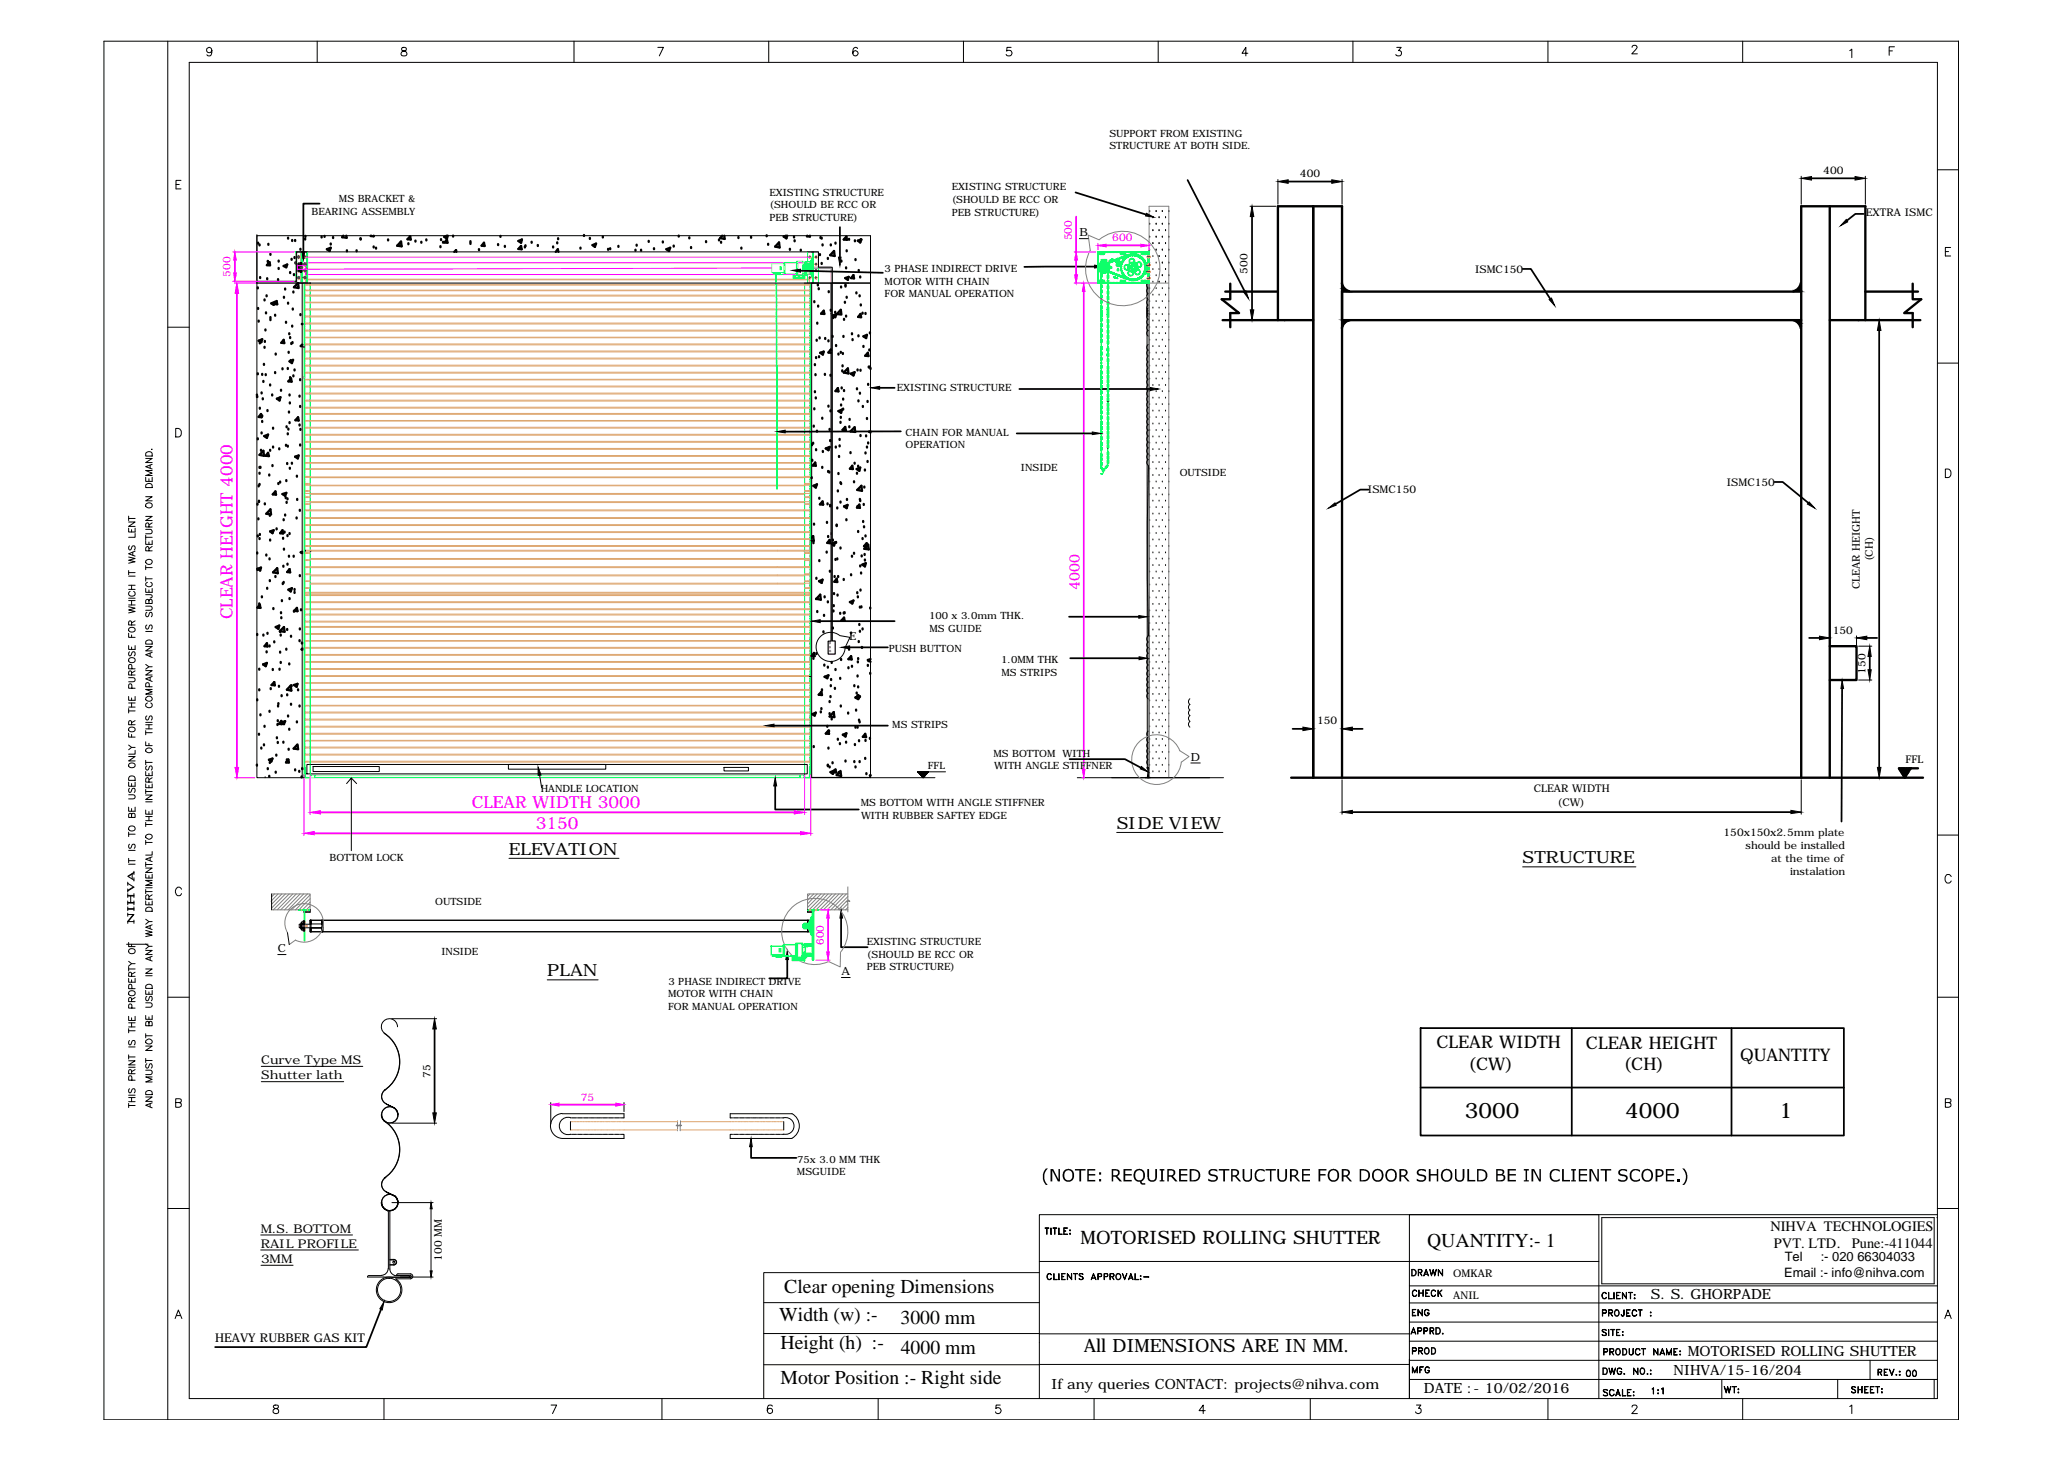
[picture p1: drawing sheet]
<svg xmlns="http://www.w3.org/2000/svg" width="297mm" height="210mm" viewBox="0 0 297 210" stroke-linecap="round" stroke-linejoin="round" font-family="sans-serif">
<defs><g id="words">
<g font-size="3.1">
<text x="210.8" y="160.8">3000</text>
<text x="233.9" y="160.8">4000</text>
<text x="256" y="160.9">1</text>
</g>
<g font-size="2.8">
<text x="205.4" y="179.4">QUANTITY:- 1</text>
<text x="112.2" y="190.1">Width (w) :-</text>
<text x="112.9" y="186">Clear opening Dimensions</text>
<text x="129.6" y="190.5">3000 mm</text>
<text x="112.3" y="194.1">Height (h) :-</text>
<text x="129.6" y="194.9">4000 mm</text>
<text x="112.3" y="199.2">Motor Position :- Right side</text>
</g>
<text font-size="2.7" x="155.5" y="179">MOTORISED ROLLING SHUTTER</text>
<text font-size="2.6" x="156" y="194.6">All DIMENSIONS ARE IN MM.</text>
<g font-size="2.5">
<text x="206.7" y="150.8">CLEAR WIDTH</text>
<text x="211.3" y="154">(CW)</text>
<text x="228.2" y="150.9">CLEAR HEIGHT</text>
<text x="233.6" y="154">(CH)</text>
<text x="250.4" y="152.6">QUANTITY</text>
</g>
<g font-size="2.4" fill="#f0f">
<text x="33.5" y="89.1" transform="rotate(-90 33.5 89.1)">CLEAR HEIGHT 4000</text>
<text x="67.9" y="116.2">CLEAR WIDTH 3000</text>
<text x="77.1" y="119.2">3150</text>
</g>
<g font-size="2.4">
<text x="160.7" y="119.3">SIDE VIEW</text>
<text x="73.3" y="123">ELEVATION</text>
<text x="219.1" y="124.2">STRUCTURE</text>
<text x="78.8" y="140.5">PLAN</text>
</g>
<g font-size="2.1">
<text x="254.8" y="177.1">NIHVA TECHNOLOGIES</text>
<text x="255.3" y="179.5">PVT. LTD.</text>
<text x="266.5" y="179.5">Pune:-411044</text>
</g>
<text font-size="2" fill="#f0f" x="155.3" y="84.8" transform="rotate(-90 155.3 84.8)">4000</text>
<g font-size="2">
<text x="237.6" y="186.9">S. S. GHORPADE</text>
<text x="240.8" y="197.8">NIHVA/15-16/204</text>
<text x="242.9" y="195.1">MOTORISED ROLLING SHUTTER</text>
<text x="151.3" y="199.8">If any queries CONTACT: projects@nihva.com</text>
<text x="204.9" y="200.4">DATE :- 10/02/2016</text>
</g>
<g font-size="1.9">
<text x="256.8" y="183.7">Email :- info@nihva.com</text>
<text x="256.9" y="181.5">Tel</text>
<text x="262" y="181.5">:- 020 66304033</text>
</g>
<g font-size="1.7">
<text x="37.6" y="153.1">Curve Type MS</text>
<text x="37.6" y="155.2">Shutter lath</text>
<text x="37.5" y="177.3">M.S. BOTTOM</text>
<text x="37.5" y="179.5">RAIL PROFILE</text>
<text x="37.6" y="181.7">3MM</text>
<text x="31" y="193">HEAVY RUBBER GAS KIT</text>
</g>
<g font-size="1.6">
<text x="155.3" y="34">B</text>
<text x="122.2" y="92.1">E</text>
<text x="171.4" y="109.4">D</text>
<text x="40" y="136.9">C</text>
<text x="121.1" y="140.3">A</text>
</g>
<g font-size="1.5">
<text x="187.1" y="25.5">400</text>
<text x="262.4" y="25">400</text>
<text x="268.5" y="31">EXTRA ISMC</text>
<text x="179.5" y="39.4" transform="rotate(-90 179.5 39.4)">500</text>
<text x="212.3" y="39.2">ISMC150</text>
<text x="196.9" y="71">ISMC150</text>
<text x="248.5" y="69.9">ISMC150</text>
<text x="269.5" y="80.8" transform="rotate(-90 269.5 80.8)">(CH)</text>
<text x="267.6" y="84.8" transform="rotate(-90 267.6 84.8)">CLEAR HEIGHT</text>
<text x="263.8" y="91.1">150</text>
<text x="268.4" y="96.9" transform="rotate(-90 268.4 96.9)">150</text>
<text x="189.5" y="104.2">150</text>
<text x="274.2" y="109.7">FFL</text>
<text x="220.7" y="114">CLEAR WIDTH</text>
<text x="224.2" y="115.9">(CW)</text>
<text x="248" y="120.2">150x150x2.5mm plate</text>
<text x="251.2" y="122.1">should be installed</text>
<text x="254.9" y="124">at the time of</text>
<text x="257.6" y="125.9">instalation</text>
<text x="61.9" y="155.1" transform="rotate(-90 61.9 155.1)">75</text>
<text x="63.6" y="181.4" transform="rotate(-90 63.6 181.4)">100 MM</text>
<text x="209.1" y="183.7">OMKAR</text>
<text x="209.1" y="186.9">ANIL</text>
</g>
<g font-size="1.5" fill="#f0f">
<text x="154.2" y="34.6" transform="rotate(-90 154.2 34.6)">500</text>
<text x="160.1" y="34.7">600</text>
<text x="33.2" y="39.8" transform="rotate(-90 33.2 39.8)">500</text>
<text x="118.5" y="136" transform="rotate(-90 118.5 136)">600</text>
<text x="83.6" y="158.3">75</text>
</g>
<g font-size="1.4">
<text x="159.7" y="19.6">SUPPORT FROM EXISTING</text>
<text x="159.7" y="21.5">STRUCTURE AT BOTH SIDE.</text>
<text x="48.8" y="29.1">MS BRACKET &amp;</text>
<text x="110.8" y="28.2">EXISTING STRUCTURE</text>
<text x="110.8" y="30">(SHOULD BE RCC OR</text>
<text x="137" y="27.3">EXISTING STRUCTURE</text>
<text x="137" y="29.2">(SHOULD BE RCC OR</text>
<text x="44.8" y="30.9">BEARING ASSEMBLY</text>
<text x="110.8" y="31.8">PEB STRUCTURE)</text>
<text x="137" y="31">PEB STRUCTURE)</text>
<text x="127.3" y="39.2">3 PHASE INDIRECT DRIVE</text>
<text x="127.3" y="41">MOTOR WITH CHAIN</text>
<text x="127.3" y="42.8">FOR MANUAL OPERATION</text>
<text x="129.1" y="56.3">EXISTING STRUCTURE</text>
<text x="130.3" y="62.7">CHAIN FOR MANUAL</text>
<text x="130.3" y="64.5">OPERATION</text>
<text x="146.9" y="67.8">INSIDE</text>
<text x="169.8" y="68.5">OUTSIDE</text>
<text x="133.7" y="89.1">100 x 3.0mm THK.</text>
<text x="127.9" y="93.8">PUSH BUTTON</text>
<text x="133.7" y="90.9">MS GUIDE</text>
<text x="144.1" y="95.4">1.0MM THK</text>
<text x="144.1" y="97.2">MS STRIPS</text>
<text x="128.4" y="104.8">MS STRIPS</text>
<text x="77.8" y="113.9">HANDLE LOCATION</text>
<text x="133.5" y="110.7">FFL</text>
<text x="143" y="108.9">MS BOTTOM WITH</text>
<text x="143.1" y="110.7">WITH ANGLE STIFFNER</text>
<text x="123.9" y="116">MS BOTTOM WITH ANGLE STIFFNER</text>
<text x="123.9" y="117.8">WITH RUBBER SAFTEY EDGE</text>
<text x="47.4" y="123.8">BOTTOM LOCK</text>
<text x="62.6" y="130.1">OUTSIDE</text>
<text x="63.5" y="137.5">INSIDE</text>
<text x="124.7" y="136">EXISTING STRUCTURE</text>
<text x="124.8" y="137.8">(SHOULD BE RCC OR</text>
<text x="96.2" y="143.4">MOTOR WITH CHAIN</text>
<text x="96.2" y="141.6">3 PHASE INDIRECT DRIVE</text>
<text x="124.7" y="139.6">PEB STRUCTURE)</text>
<text x="96.2" y="145.2">FOR MANUAL OPERATION</text>
<text x="114.7" y="167.3">75x 3.0 MM THK</text>
<text x="114.7" y="169">MSGUIDE</text>
</g>
</g></defs>
<!-- layer: 0 -->
<g fill="none" stroke="#dda56e" stroke-width=".14">
<path d="M43.7 54.4h.1M44 40.3h72.5M44 40.2h72.5M44 54.6v.1M44.1 54.7h.2M44.1 54.6h.2M44.2 40.9h-.2v.1h.2M44.2 59.5h-.2v.1h.2M44.2 58.6h-.2v.1h.2M44.2 57.6h-.2v.1h.2M44.2 56.6h-.2v.1h.2M44.2 55.5h-.2v.2h.2"/>
<path d="M44.2 53.6h-.2v.1h.2M44.2 52.5h-.2v.2h.2M44.2 51.5h-.2v.1h.2M44.2 50.5h-.2v.1h.2M44.2 49.5h-.2v.1h.2M44.2 48.5h-.2v.1h.2M44.2 47.5h-.2v.1h.2M44.2 46.5h-.2v.1h.2M44.2 45.5h-.2v.1h.2M44.2 44.5h-.2v.1h.2M44.2 43.5h-.2v.1h.2M44.2 42.5h-.2v.1h.2"/>
<path d="M44.2 41.7h-.2v.1h.2M44.2 58.7h.2M44.2 58.6h.2M44.2 57.7h.2M44.2 57.6h.2M44.2 56.7h.2M44.2 56.6h.2M44.2 55.7h.2M44.2 55.5h.2M44.2 53.7h.2M44.2 53.6h.2M44.2 52.7h.2"/>
<path d="M44.2 52.5h.2M44.2 51.6h.2M44.2 50.6h.2M44.2 50.5h.2M44.2 49.6h.2M44.2 49.5h.2M44.2 48.6h.2M44.2 48.5h.2M44.2 47.6h.2M44.2 47.5h.2M44.2 46.6h.2M44.2 46.5h.2"/>
<path d="M44.2 45.6h.2M44.2 45.5h.2M44.2 44.6h.2M44.2 44.5h.2M44.2 43.6h.2M44.2 43.5h.2M44.2 42.6h.2M44.2 42.5h.2M44.2 51.5h.2M44.2 41.8h.2M44.2 41.7h.2M44.2 41h.2"/>
<path d="M44.2 40.9h.2M44.2 59.6h.2M44.2 59.5h.2M44.3 54.7h.2M44.3 54.6h.2M44.5 58.7h71.5M44.5 58.6h71.5M44.5 57.7h71.5M44.5 57.6h71.5M44.5 56.7h71.5M44.5 56.6h71.5M44.5 55.7h71.5"/>
<path d="M44.5 55.5h71.5M44.5 53.7h71.5M44.5 53.6h71.5M44.5 52.7h71.5M44.5 52.5h71.5M44.5 51.6h71.5M44.5 50.6h71.5M44.5 50.5h71.5M44.5 49.6h71.5M44.5 49.5h71.5M44.5 48.6h71.5M44.5 48.5h71.5"/>
<path d="M44.5 47.6h71.5M44.5 47.5h71.5M44.5 46.6h71.5M44.5 46.5h71.5M44.5 45.6h71.5M44.5 45.5h71.5M44.5 44.6h71.5M44.5 44.5h71.5M44.5 43.6h71.5M44.5 43.5h71.5M44.5 42.6h71.5M44.5 42.5h71.5"/>
<path d="M44.5 51.5h71.5M44.5 41.8h71.5M44.5 41.7h71.5M44.5 41h71.5M44.5 40.9h71.5M44.5 59.6h71.5M44.5 59.5h71.5M44.6 54.7h71.2M44.6 54.6h71.2M115.9 54.7h.2M115.9 54.6h.2M116 58.7h.2"/>
<path d="M116 58.6h.2M116 57.7h.2M116 57.6h.2M116 56.7h.2M116 56.6h.2M116 55.7h.2M116 55.5h.2M116 53.7h.2M116 53.6h.2M116 52.7h.2M116 52.5h.2M116 51.6h.2"/>
<path d="M116 50.6h.2M116 50.5h.2M116 49.6h.2M116 49.5h.2M116 48.6h.2M116 48.5h.2M116 47.6h.2M116 47.5h.2M116 46.6h.2M116 46.5h.2M116 45.6h.2M116 45.5h.2"/>
<path d="M116 44.6h.2M116 44.5h.2M116 43.6h.2M116 43.5h.2M116 42.6h.2M116 42.5h.2M116 51.5h.2M116 41.8h.2M116 41.7h.2M116 41h.2M116 40.9h.2M116 59.6h.2"/>
<path d="M116 59.5h.2M116.1 54.7h.2M116.1 54.6h.2M116.3 40.9h.2v.1h-.2M116.3 41.7h.2v.1h-.2M116.3 59.5h.2v.1h-.2M116.3 58.6h.2v.1h-.2M116.3 57.6h.2v.1h-.2M116.3 56.6h.2v.1h-.2M116.3 55.5h.2v.2h-.2M116.3 53.6h.2v.1h-.2M116.3 52.5h.2v.2h-.2"/>
<path d="M116.3 51.5h.2v.1h-.2M116.3 50.5h.2v.1h-.2M116.3 49.5h.2v.1h-.2M116.3 48.5h.2v.1h-.2M116.3 47.5h.2v.1h-.2M116.3 46.5h.2v.1h-.2M116.3 45.5h.2v.1h-.2M116.3 44.5h.2v.1h-.2M116.3 43.5h.2v.1h-.2M116.3 42.5h.2v.1h-.2M116.4 54.6h.1l-.1 .1M44 73.4h72.5v.1h-72.5z"/>
<path d="M44 79.2h72.5v.1h-4.6M44 67.4h72.5v.1h-72.5zM44 68.6h72.5M44 69.8h72.5M44 71h72.5M44 72.2h72.5M44 79.3h.6M44.2 63.5h-.2v.1h.2M44.2 60.5h-.2v.1h.2M44.2 65.5h-.2v.2h.2M44.2 68.5h-.2v.2h.2M44.2 70.6h-.2v.1h.2"/>
<path d="M44.2 75.5h-.2v.1h.2M44.2 72.5h-.2v.1h.2M44.2 71.5h-.2v.1h.2M44.2 77.5h-.2v.1h.2M44.2 79.5h-.2v.1h.2M44.2 61.5h-.2v.1h.2M44.2 62.5h-.2v.1h.2M44.2 64.5h-.2v.1h.2M44.2 66.5h-.2v.1h.2M44.2 69.6h-.2v.1h.2M44.2 74.5h-.2v.1h.2M44.2 76.5h-.2v.1h.2"/>
<path d="M44.2 78.5h-.2v.1h.2M44.2 64.6h.2M44.2 64.5h.2M44.2 63.6h.2M44.2 63.5h.2M44.2 62.6h.2M44.2 62.5h.2M44.2 61.6h.2M44.2 61.5h.2M44.2 60.6h.2M44.2 60.5h.2M44.2 66.6h.2"/>
<path d="M44.2 66.5h.2M44.2 65.7h.2M44.2 65.5h.2M44.2 69.7h.2M44.2 69.6h.2M44.2 68.7h.2M44.2 68.5h.2M44.2 70.7h.2M44.2 70.6h.2M44.2 76.6h.2M44.2 76.5h.2M44.2 75.6h.2"/>
<path d="M44.2 75.5h.2M44.2 74.6h.2M44.2 74.5h.2M44.2 72.6h.2M44.2 72.5h.2M44.2 71.6h.2M44.2 71.5h.2M44.2 78.6h.2M44.2 78.5h.2M44.2 77.6h.2M44.2 77.5h.2M44.2 79.6h.2"/>
<path d="M44.2 79.5h.2M44.5 64.6h71.5M44.5 64.5h71.5M44.5 63.6h71.5M44.5 63.5h71.5M44.5 62.6h71.5M44.5 62.5h71.5M44.5 61.6h71.5M44.5 61.5h71.5M44.5 60.6h71.5M44.5 60.5h71.5M44.5 66.6h71.5"/>
<path d="M44.5 66.5h71.5M44.5 65.7h71.5M44.5 65.5h71.5M44.5 69.7h.1M44.5 69.6h.1M44.5 68.7h.1M44.5 68.5h.1M44.5 70.7h.1M44.5 70.6h.1M44.5 76.6h71.5M44.5 76.5h71.5M44.5 75.6h71.5"/>
<path d="M44.5 75.5h71.5M44.5 74.6h71.5M44.5 74.5h71.5M44.5 72.6h.1M44.5 72.5h.1M44.5 71.6h.1M44.5 71.5h.1M44.5 78.6h71.5M44.5 78.5h71.5M44.5 77.6h71.5M44.5 77.5h71.5M44.5 79.6h.1"/>
<path d="M44.5 79.5h.1M44.8 68.7h70.9M44.8 69.9h70.9M44.8 71.1h70.9M44.8 72.3h70.9M44.8 79.3h67.1M115.8 69.7h.2M115.8 69.6h.2M115.8 68.7h.2M115.8 68.5h.2M115.8 70.7h.2M115.8 70.6h.2"/>
<path d="M115.8 72.6h.2M115.8 72.5h.2M115.8 71.6h.2M115.8 71.5h.2M115.8 79.6h.2M115.8 79.5h.2M116 64.6h.2M116 64.5h.2M116 63.6h.2M116 63.5h.2M116 62.6h.2M116 62.5h.2"/>
<path d="M116 61.6h.2M116 61.5h.2M116 60.6h.2M116 60.5h.2M116 66.6h.2M116 66.5h.2M116 65.7h.2M116 65.5h.2M116 69.7h.2M116 69.6h.2M116 68.7h.2M116 68.5h.2"/>
<path d="M116 70.7h.2M116 70.6h.2M116 76.6h.2M116 76.5h.2M116 75.6h.2M116 75.5h.2M116 74.6h.2M116 74.5h.2M116 72.6h.2M116 72.5h.2M116 71.6h.2M116 71.5h.2"/>
<path d="M116 78.6h.2M116 78.5h.2M116 77.6h.2M116 77.5h.2M116 79.6h.2M116 79.5h.2M116.3 63.5h.2v.1h-.2M116.3 60.5h.2v.1h-.2M116.3 65.5h.2v.2h-.2M116.3 68.5h.2v.2h-.2M116.3 70.6h.2v.1h-.2M116.3 75.5h.2v.1h-.2"/>
<path d="M116.3 72.5h.2v.1h-.2M116.3 71.5h.2v.1h-.2M116.3 77.5h.2v.1h-.2M116.3 79.5h.2v.1h-.2M116.3 61.5h.2v.1h-.2M116.3 62.5h.2v.1h-.2M116.3 64.5h.2v.1h-.2M116.3 66.5h.2v.1h-.2M116.3 69.6h.2v.1h-.2M116.3 74.5h.2v.1h-.2M116.3 76.5h.2v.1h-.2M116.3 78.5h.2v.1h-.2"/>
<path d="M44.2 95.2h-.2v.1h.2M44.2 92.2h-.2h.2M44.2 91.1h-.2v.2h.2M44.2 99.2h-.2v.1h.2M44.2 97.2h-.2v.1h.2M44.2 88.3h-.2v.2h.2M44.2 90.1h-.2v.2h.2M44.2 80.5h-.2v.1h.2M44.2 82.6h-.2v.1h.2M44.2 83.6h-.2v.1h.2M44.2 86.6h-.2v.1h.2M44.2 85.6h-.2v.1h.2"/>
<path d="M44.2 81.5h-.2v.2h.2M44.2 84.5h-.2v.2h.2M44.2 87.6h-.2v.1h.2M44.2 89.4h-.2v.1h.2M44.2 93.1h-.2v.2h.2M44.2 94.1h-.2v.2h.2M44.2 96.2h-.2v.1h.2M44.2 98.2h-.2v.1h.2M44.2 81.7h.2M44.2 81.5h.2M44.2 96.3h.2M44.2 96.2h.2"/>
<path d="M44.2 95.3h.2M44.2 95.2h.2M44.2 94.3h.2M44.2 94.1h.2M44.2 93.3h.2M44.2 93.1h.2M44.2 92.2h.2M44.2 91.3h.2M44.2 91.1h.2M44.2 99.3h.2M44.2 99.2h.2M44.2 98.3h.2"/>
<path d="M44.2 98.2h.2M44.2 97.3h.2M44.2 97.2h.2M44.2 89.5h.2M44.2 89.4h.2M44.2 88.5h.2M44.2 88.3h.2M44.2 90.3h.2M44.2 90.1h.2M44.2 80.6h.2M44.2 80.5h.2M44.2 82.7h.2"/>
<path d="M44.2 82.6h.2M44.2 84.7h.2M44.2 84.5h.2M44.2 83.7h.2M44.2 83.6h.2M44.2 87.7h.2M44.2 87.6h.2M44.2 86.7h.2M44.2 86.6h.2M44.2 85.7h.2M44.2 85.6h.2M44.5 81.7h.1"/>
<path d="M44.5 81.5h.1M44.5 96.3h71.5M44.5 96.2h71.5M44.5 95.3h71.5M44.5 95.2h71.5M44.5 94.3h71.5M44.5 94.1h71.5M44.5 93.3h71.5M44.5 93.1h71.5M44.5 92.2h71.5M44.5 91.3h71.5M44.5 91.1h71.5"/>
<path d="M44.5 99.3h71.5M44.5 99.2h71.5M44.5 98.3h71.5M44.5 98.2h71.5M44.5 97.3h71.5M44.5 97.2h71.5M44.5 89.5h71.5M44.5 89.4h71.5M44.5 88.5h71.5M44.5 88.3h71.5M44.5 90.3h71.5M44.5 90.1h71.5"/>
<path d="M44.5 80.6h.1M44.5 80.5h.1M44.5 82.7h.1M44.5 82.6h.1M44.5 84.7h.1M44.5 84.5h.1M44.5 83.7h.1M44.5 83.6h.1M44.5 87.7h71.5M44.5 87.6h71.5M44.5 86.7h71.5M44.5 86.6h71.5"/>
<path d="M44.5 85.7h71.5M44.5 85.6h71.5M44.6 85.2h-.6v.1h72.5v-.1h-.7M44.8 81.5h71.7v.2h-.2M44.8 80.5h67.1M44.8 81.7h67.1M44.8 82.8h67.1M44.8 84h67.1M44.8 80.3h71.7M44.8 82.7h71.7M44.8 83.9h71.7M44.8 85.2h67.1"/>
<path d="M111.9 80.5h3.8M111.9 81.7h3.8M111.9 82.8h3.8M111.9 84h3.8M111.9 85.2h3.8M115.8 81.7h.2M115.8 80.6h.2M115.8 80.5h.2M115.8 82.7h.2M115.8 82.6h.2M115.8 84.7h.2M115.8 84.5h.2"/>
<path d="M115.8 83.7h.2M115.8 83.6h.2M116 81.7h.2M116 96.3h.2M116 96.2h.2M116 95.3h.2M116 95.2h.2M116 94.3h.2M116 94.1h.2M116 93.3h.2M116 93.1h.2M116 92.2h.2"/>
<path d="M116 91.3h.2M116 91.1h.2M116 99.3h.2M116 99.2h.2M116 98.3h.2M116 98.2h.2M116 97.3h.2M116 97.2h.2M116 89.5h.2M116 89.4h.2M116 88.5h.2M116 88.3h.2"/>
<path d="M116 90.3h.2M116 90.1h.2M116 80.6h.2M116 80.5h.2M116 82.7h.2M116 82.6h.2M116 84.7h.2M116 84.5h.2M116 83.7h.2M116 83.6h.2M116 87.7h.2M116 87.6h.2"/>
<path d="M116 86.7h.2M116 86.6h.2M116 85.7h.2M116 85.6h.2M116.3 95.2h.2v.1h-.2M116.3 92.2h.2h-.2M116.3 91.1h.2v.2h-.2M116.3 99.2h.2v.1h-.2M116.3 97.2h.2v.1h-.2M116.3 88.3h.2v.2h-.2M116.3 90.1h.2v.2h-.2M116.3 80.5h.2v.1h-.2"/>
<path d="M116.3 82.6h.2v.1h-.2M116.3 83.6h.2v.1h-.2M116.3 86.6h.2v.1h-.2M116.3 85.6h.2v.1h-.2M116.3 84.5h.2v.2h-.2M116.3 87.6h.2v.1h-.2M116.3 89.4h.2v.1h-.2M116.3 93.1h.2v.2h-.2M116.3 94.1h.2v.2h-.2M116.3 96.2h.2v.1h-.2M116.3 98.2h.2v.1h-.2M44.2 109.5h-.2v.1h.2"/>
<path d="M44.2 108.5h-.2v.1h.2M44.2 107.5h-.2v.1h.2M44.2 106.5h-.2v.1h.2M44.2 105.5h-.2v.1h.2M44.2 104.5h-.2v.1h.2M44.2 103.5h-.2v.1h.2M44.2 102.4h-.2v.2h.2M44.2 101.5h-.2v.1h.2M44.2 100.2h-.2v.1h.2M44.2 109.6h.2M44.2 109.5h.2M44.2 108.6h.2"/>
<path d="M44.2 108.5h.2M44.2 107.6h.2M44.2 107.5h.2M44.2 106.6h.2M44.2 106.5h.2M44.2 105.6h.2M44.2 105.5h.2M44.2 104.6h.2M44.2 104.5h.2M44.2 103.6h.2M44.2 103.5h.2M44.2 102.6h.2"/>
<path d="M44.2 102.4h.2M44.2 101.6h.2M44.2 101.5h.2M44.2 100.3h.2M44.2 100.2h.2M44.5 109.6h71.5M44.5 109.5h71.5M44.5 108.6h71.5M44.5 108.5h71.5M44.5 107.6h71.5M44.5 107.5h71.5M44.5 106.6h71.5"/>
<path d="M44.5 106.5h71.5M44.5 105.6h71.5M44.5 105.5h71.5M44.5 104.6h71.5M44.5 104.5h71.5M44.5 103.6h71.5M44.5 103.5h71.5M44.5 102.6h71.5M44.5 102.4h71.5M44.5 101.6h71.5M44.5 101.5h71.5M44.5 100.3h71.5"/>
<path d="M44.5 100.2h71.5M116 109.6h.2M116 109.5h.2M116 108.6h.2M116 108.5h.2M116 107.6h.2M116 107.5h.2M116 106.6h.2M116 106.5h.2M116 105.6h.2M116 105.5h.2M116 104.6h.2"/>
<path d="M116 104.5h.2M116 103.6h.2M116 103.5h.2M116 102.6h.2M116 102.4h.2M116 101.6h.2M116 101.5h.2M116 100.3h.2M116 100.2h.2M116.3 109.5h.2v.1h-.2M116.3 108.5h.2v.1h-.2M116.3 107.5h.2v.1h-.2"/>
<path d="M116.3 106.5h.2v.1h-.2M116.3 105.5h.2v.1h-.2M116.3 104.5h.2v.1h-.2M116.3 103.5h.2v.1h-.2M116.3 102.4h.2v.2h-.2M116.3 101.5h.2v.1h-.2M116.3 100.2h.2v.1h-.2M82.1 162.6h.2M82.1 161.4h.2M82.3 162.6h.2M82.3 161.4h.2M82.6 162.6h.1"/>
<path d="M82.6 161.4h.1M82.8 162.6h.1M82.8 161.4h.1M83 162.6h.2M83 161.4h.2M83.2 162.6h.2M83.2 161.4h.2M83.5 162.6h.1M83.5 161.4h.1M83.7 162.6h.1M83.7 161.4h.1M83.9 162.6h.1"/>
<path d="M83.9 161.4h.1M84.1 162.6h.2M84.1 161.4h.2M84.3 162.6h.2M84.3 161.4h.2M84.6 162.6h.1M84.6 161.4h.1M84.8 162.6h.1M84.8 161.4h.1M85 162.6h.1M85 161.4h.1M85.2 162.6h.2"/>
<path d="M85.2 161.4h.2M85.4 162.6h.2M85.4 161.4h.2M85.7 162.6h.1M85.7 161.4h.1M85.9 162.6h.1M85.9 161.4h.1M86.1 162.6h.1M86.1 161.4h.1M86.3 162.6h.2M86.3 161.4h.2M86.5 162.6h.2"/>
<path d="M86.5 161.4h.2M86.8 162.6h.1M86.8 161.4h.1M87 162.6h.1M87 161.4h.1M87.2 162.6h.2M87.2 161.4h.2M87.4 162.6h.2M87.4 161.4h.2M87.7 162.6h.1M87.7 161.4h.1M87.9 162.6h.1"/>
<path d="M87.9 161.4h.1M88.1 162.6h.2M88.1 161.4h.2M88.3 162.6h.2M88.3 161.4h.2M88.6 162.6h.1M88.6 161.4h.1M88.8 162.6h.1M88.8 161.4h.1M89 162.6h.2M89 161.4h.2M89.2 162.6h.2"/>
<path d="M89.2 161.4h.2M89.5 162.6h.1M89.5 161.4h.1M89.7 162.6h7.8M89.7 161.4h7.8M97.9 162.6h7.3M97.9 161.4h7.3M105.3 162.6h.2M105.3 161.4h.2M105.5 162.6h.2M105.5 161.4h.2M105.8 162.6h.1"/>
<path d="M105.8 161.4h.1M106 162.6h.1M106 161.4h.1M106.2 162.6h.2M106.2 161.4h.2M106.4 162.6h.2M106.4 161.4h.2M106.7 162.6h.1M106.7 161.4h.1M106.9 162.6h.1M106.9 161.4h.1M107.1 162.6h.1"/>
<path d="M107.1 161.4h.1M107.3 162.6h.2M107.3 161.4h.2M107.5 162.6h.2M107.5 161.4h.2M107.8 162.6h.1M107.8 161.4h.1M108 162.6h.1M108 161.4h.1M108.2 162.6h.1M108.2 161.4h.1M108.4 162.6h.2"/>
<path d="M108.4 161.4h.2M108.6 162.6h.2M108.6 161.4h.2M108.9 162.6h.1M108.9 161.4h.1M109.1 162.6h.1M109.1 161.4h.1M109.3 162.6h.1M109.3 161.4h.1M109.5 162.6h.2M109.5 161.4h.2M109.7 162.6h.2"/>
<path d="M109.7 161.4h.2M110 162.6h.1M110 161.4h.1M110.2 162.6h.1M110.2 161.4h.1M110.4 162.6h.2M110.4 161.4h.2M110.6 162.6h.2M110.6 161.4h.2M110.9 162.6h.1M110.9 161.4h.1M111.1 162.6h.1"/>
<path d="M111.1 161.4h.1M111.3 162.6h.2M111.3 161.4h.2M111.5 162.6h.2M111.5 161.4h.2M111.8 162.6h.1M111.8 161.4h.1M112 162.6h.1M112 161.4h.1M112.2 162.6h.2M112.2 161.4h.2M112.4 162.6h.2"/>
<path d="M112.4 161.4h.2M112.7 162.6h.1M112.7 161.4h.1"/>
</g>
<g fill="none" stroke="#0f0" stroke-width=".14">
<path d="M115.7 38.2v.5M115.7 38.1v.3h.2M115.7 38.4h.1M115.7 38.6h.1M115.7 38.2v.6zM115.8 38.3h-.2v.4h.2M115.8 38.3h.7M115.8 38.7h.7M115.9 38.4h.1M115.9 38.6h-.2v.3M115.9 38.6h.1M116.2 37.6v-1.4h1.6v4.5h-1.6v-1.2"/>
<path d="M116.5 38.1h-.8v.3h.2v-.2h.6M116.5 38.7h-.6v-.1h-.2v.3h.8M116.5 38.5h-.8h.8M116.5 38v.9zM116.5 38h.1v.9h-.1M116.5 38.3h.1M116.5 38.7h.1M116.6 38.3h.1M116.6 38.7h.1M116.8 37.3v2.4v-1.2v1l-.2-.1v-1.8l.2-.1v1zM116.8 38.3h.1M116.8 38.7h.1"/>
<path d="M116.8 36.2h.2v4.5h-.2h.2v-4.4zM116.8 37.3v-.2h.2l-.1 1.4M116.9 38.5l.1 1.3h-.2v-.1M116.9 38.5l.1 1.3M116.9 38.3h.1M116.9 38.7h.1M116.9 36.2v4.5M117 37.1l-.1 1.4M117 39.1h.1M117 39.2h.1M117 37.8h.1M117.1 36.2v4.5"/>
<path d="M42.6 40.7h2v70.8M43.7 40.7v71.2h.9M43.9 41.2v.2M43.9 41.5v.2M43.9 41.9v.2M43.9 42.2v.2M43.9 42.5v.3M43.9 42.8v.3M43.9 43.2v.2M43.9 43.5v.2M43.9 43.9v.2M43.9 44.2v.2"/>
<path d="M43.9 44.5v.2M43.9 44.8v.3M43.9 45.2v.2M43.9 45.5v.2M43.9 45.8v.3M43.9 46.2v.2M43.9 46.5v.2M43.9 46.9v.2M43.9 47.2v.2M43.9 47.5v.3M43.9 47.8v.3M43.9 48.2v.2"/>
<path d="M43.9 48.5v.2M43.9 48.9v.2M43.9 49.2v.2M43.9 49.5v.2M43.9 49.9v.2M43.9 50.2v.2M43.9 50.5v.3M43.9 50.8v.3M43.9 51.2v.2M43.9 51.5v.2M43.9 51.9v.2M43.9 52.2v.2"/>
<path d="M43.9 52.5v.2M43.9 52.9v.2M43.9 53.2v.2M43.9 53.5v.3M43.9 53.8v.3M43.9 54.2v.2M43.9 54.5v.2M43.9 54.9v.2M43.9 55.2v.2M43.9 55.5v.3M43.9 55.8v.3M43.9 56.2v.2"/>
<path d="M43.9 56.5v.2M43.9 56.9v.2M43.9 57.2v.2M43.9 57.5v.2M43.9 57.9v.2M43.9 58.2v.2M43.9 58.5v.3M43.9 58.8v.3M43.9 59.2v.2M43.9 59.5v.2M43.9 59.9v.2M44.6 40.8h-.7v.3"/>
<path d="M44.8 41.7h.1M115.8 40.7h.9v71.2h-.9zM115.8 40.8h.8v.3M116.6 41.2v.2M116.6 41.5v.2M116.6 41.9v.2M116.6 42.2v.2M116.6 42.5v.3M116.6 42.8v.3M116.6 43.2v.2M116.6 43.5v.2M116.6 43.9v.2"/>
<path d="M116.6 44.2v.2M116.6 44.5v.2M116.6 44.8v.3M116.6 45.2v.2M116.6 45.5v.2M116.6 45.8v.3M116.6 46.2v.2M116.6 46.5v.2M116.6 46.9v.2M116.6 47.2v.2M116.6 47.5v.3M116.6 47.8v.3"/>
<path d="M116.6 48.2v.2M116.6 48.5v.2M116.6 48.9v.2M116.6 49.2v.2M116.6 49.5v.2M116.6 49.9v.2M116.6 50.2v.2M116.6 50.5v.3M116.6 50.8v.3M116.6 51.2v.2M116.6 51.5v.2M116.6 51.9v.2"/>
<path d="M116.6 52.2v.2M116.6 52.5v.2M116.6 52.9v.2M116.6 53.2v.2M116.6 53.5v.3M116.6 53.8v.3M116.6 54.2v.2M116.6 54.5v.2M116.6 54.9v.2M116.6 55.2v.2M116.6 55.5v.3M116.6 55.8v.3"/>
<path d="M116.6 56.2v.2M116.6 56.5v.2M116.6 56.9v.2M116.6 57.2v.2M116.6 57.5v.2M116.6 57.9v.2M116.6 58.2v.2M116.6 58.5v.3M116.6 58.8v.3M116.6 59.2v.2M116.6 59.5v.2M116.6 59.9v.2"/>
<path d="M158.5 51.1v.3M159.4 51.4v.2M43.9 60.2v.2M43.9 60.5v.2M43.9 60.9v.2M43.9 61.2v.2M43.9 61.5v.3M43.9 61.8v.3M43.9 62.2v.2M43.9 62.5v.2M43.9 62.9v.2M43.9 63.2v.2"/>
<path d="M43.9 63.5v.3M43.9 63.9v.2M43.9 64.2v.2M43.9 64.5v.3M43.9 64.9v.2M43.9 65.2v.2M43.9 65.5v.2M43.9 65.9v.2M43.9 66.2v.2M43.9 66.5v.3M43.9 66.8v.3M43.9 67.2v.2"/>
<path d="M43.9 67.5v.2M43.9 67.9v.2M43.9 68.2v.2M43.9 68.5v.2M43.9 68.9v.2M43.9 69.2v.2M43.9 69.6v.2M43.9 69.9v.2M43.9 70.2v.2M43.9 70.5v.2M43.9 70.9v.2M43.9 71.2v.2"/>
<path d="M43.9 71.5v.3M43.9 71.9v.2M43.9 72.2v.2M43.9 72.5v.3M43.9 72.9v.2M43.9 73.2v.2M43.9 73.5v.2M43.9 73.9v.2M43.9 74.2v.2M43.9 74.5v.3M43.9 74.9v.2M43.9 75.2v.2"/>
<path d="M43.9 75.5v.3M43.9 75.9v.2M43.9 76.2v.2M43.9 76.5v.3M43.9 76.9v.2M43.9 77.2v.2M43.9 77.6v.2M43.9 77.9v.2M43.9 78.2v.2M43.9 78.5v.3M43.9 78.9v.2M43.9 79.2v.2"/>
<path d="M43.9 79.5v.3M43.9 79.9v.2M116.6 60.2v.2M116.6 60.5v.2M116.6 60.9v.2M116.6 61.2v.2M116.6 61.5v.3M116.6 61.8v.3M116.6 62.2v.2M116.6 62.5v.2M116.6 62.9v.2M116.6 63.2v.2"/>
<path d="M116.6 63.5v.3M116.6 63.9v.2M116.6 64.2v.2M116.6 64.5v.3M116.6 64.9v.2M116.6 65.2v.2M116.6 65.5v.2M116.6 65.9v.2M116.6 66.2v.2M116.6 66.5v.3M116.6 66.8v.3M116.6 67.2v.2"/>
<path d="M116.6 67.5v.2M116.6 67.9v.2M116.6 68.2v.2M116.6 68.5v.2M116.6 68.9v.2M116.6 69.2v.2M116.6 69.6v.2M116.6 69.9v.2M116.6 70.2v.2M116.6 70.5v.2M116.6 70.9v.2M116.6 71.2v.2"/>
<path d="M116.6 71.5v.3M116.6 71.9v.2M116.6 72.2v.2M116.6 72.5v.3M116.6 72.9v.2M116.6 73.2v.2M116.6 73.5v.2M116.6 73.9v.2M116.6 74.2v.2M116.6 74.5v.3M116.6 74.9v.2M116.6 75.2v.2"/>
<path d="M116.6 75.5v.3M116.6 75.9v.2M116.6 76.2v.2M116.6 76.5v.3M116.6 76.9v.2M116.6 77.2v.2M116.6 77.6v.2M116.6 77.9v.2M116.6 78.2v.2M116.6 78.5v.3M116.6 78.9v.2M116.6 79.2v.2"/>
<path d="M116.6 79.5v.3M116.6 79.9v.2M158.5 67l-.1 .1M43.9 80.2v.2M43.9 80.6v.2M43.9 80.9v.2M43.9 81.2v.2M43.9 81.5v.2M43.9 81.9v.2M43.9 82.2v.2M43.9 82.6v.2M43.9 82.9v.2"/>
<path d="M43.9 83.2v.2M43.9 83.5v.3M43.9 83.9v.2M43.9 84.2v.2M43.9 84.5v.3M43.9 84.9v.2M43.9 85.2v.2M43.9 85.6v.2M43.9 85.9v.2M43.9 86.2v.2M43.9 86.5v.3M43.9 86.9v.2"/>
<path d="M43.9 87.2v.2M43.9 87.5v.3M43.9 87.9v.2M43.9 88.2v.2M43.9 88.6v.2M43.9 88.9v.2M43.9 89.2v.3M43.9 89.5v.3M43.9 89.9v.2M43.9 90.2v.2M43.9 90.6v.2M43.9 90.9v.2"/>
<path d="M43.9 91.2v.2M43.9 91.6v.2M43.9 91.9v.2M43.9 92.2v.3M43.9 92.5v.3M43.9 92.9v.2M43.9 93.2v.2M43.9 93.6v.2M43.9 93.9v.2M43.9 94.2v.2M43.9 94.5v.3M43.9 94.9v.2"/>
<path d="M43.9 95.2v.2M43.9 95.5v.3M43.9 95.9v.2M43.9 96.2v.2M43.9 96.6v.2M43.9 96.9v.2M43.9 97.2v.3M43.9 97.5v.3M43.9 97.9v.2M43.9 98.2v.2M43.9 98.6v.2M43.9 98.9v.2"/>
<path d="M43.9 99.2v.2M43.9 99.6v.2M43.9 99.9v.2M116.6 80.2v.2M116.6 80.6v.2M116.6 80.9v.2M116.6 81.2v.2M116.6 81.5v.2M116.6 81.9v.2M116.6 82.2v.2M116.6 82.6v.2M116.6 82.9v.2"/>
<path d="M116.6 83.2v.2M116.6 83.5v.3M116.6 83.9v.2M116.6 84.2v.2M116.6 84.5v.3M116.6 84.9v.2M116.6 85.2v.2M116.6 85.6v.2M116.6 85.9v.2M116.6 86.2v.2M116.6 86.5v.3M116.6 86.9v.2"/>
<path d="M116.6 87.2v.2M116.6 87.5v.3M116.6 87.9v.2M116.6 88.2v.2M116.6 88.6v.2M116.6 88.9v.2M116.6 89.2v.3M116.6 89.5v.3M116.6 89.9v.2M116.6 90.2v.2M116.6 90.6v.2M116.6 90.9v.2"/>
<path d="M116.6 91.2v.2M116.6 91.6v.2M116.6 91.9v.2M116.6 92.2v.3M116.6 92.5v.3M116.6 92.9v.2M116.6 93.2v.2M116.6 93.6v.2M116.6 93.9v.2M116.6 94.2v.2M116.6 94.5v.3M116.6 94.9v.2"/>
<path d="M116.6 95.2v.2M116.6 95.5v.3M116.6 95.9v.2M116.6 96.2v.2M116.6 96.6v.2M116.6 96.9v.2M116.6 97.2v.3M116.6 97.5v.3M116.6 97.9v.2M116.6 98.2v.2M116.6 98.6v.2M116.6 98.9v.2"/>
<path d="M116.6 99.2v.2M116.6 99.6v.2M116.6 99.9v.2M43.9 100.2v.3M43.9 100.5v.3M43.9 100.9v.2M43.9 101.2v.2M43.9 101.6v.2M43.9 101.9v.2M43.9 102.2v.2M43.9 102.6v.2M43.9 102.9v.2"/>
<path d="M43.9 103.2v.3M43.9 103.5v.3M43.9 103.9v.2M43.9 104.2v.2M43.9 104.6v.2M43.9 104.9v.2M43.9 105.2v.3M43.9 105.5v.3M43.9 105.9v.2M43.9 106.2v.3M43.9 106.6v.2M43.9 106.9v.2"/>
<path d="M43.9 107.2v.2M43.9 107.6v.2M43.9 107.9v.2M43.9 108.2v.3M43.9 108.5v.3M43.9 108.9v.2M43.9 109.2v.2M43.9 109.6v.2M43.9 109.9v.2M43.9 110.2v.2M43.9 110.6v.2M43.9 110.9v.2"/>
<path d="M43.9 111.2v.3M43.9 111.5v.3h.1M44 111.8h.1M44.2 111.8h.1M44.4 111.8h.1M44.5 111.8h.1M115.8 111.8h.1M116 111.8h.1M116.1 111.8h.2M116.3 111.8h.1M116.6 111.5v.3h-.1M116.6 100.2v.3"/>
<path d="M116.6 100.5v.3M116.6 100.9v.2M116.6 101.2v.2M116.6 101.6v.2M116.6 101.9v.2M116.6 102.2v.2M116.6 102.6v.2M116.6 102.9v.2M116.6 103.2v.3M116.6 103.5v.3M116.6 103.9v.2M116.6 104.2v.2"/>
<path d="M116.6 104.6v.2M116.6 104.9v.2M116.6 105.2v.3M116.6 105.5v.3M116.6 105.9v.2M116.6 106.2v.3M116.6 106.6v.2M116.6 106.9v.2M116.6 107.2v.2M116.6 107.6v.2M116.6 107.9v.2M116.6 108.2v.3"/>
<path d="M116.6 108.5v.3M116.6 108.9v.2M116.6 109.2v.2M116.6 109.6v.2M116.6 109.9v.2M116.6 110.2v.2M116.6 110.6v.2M116.6 110.9v.2M116.6 111.2v.3M43 130.9h1.6v.1h-1.6zM43.1 131h.1M43.8 131h.1v4.4h-.1z"/>
<path d="M116.2 130.9h1.6v.1h-1.6zM116.9 131h.2v7.1h-.2zM117.1 131v.1M117.1 131.3v.3M117.1 131.7v.3M117.1 132.2v.3M117.1 132.6v.3M117.1 133.1v.3M117.1 133.5v.3M117.1 134v.3M117.1 134.4v.3M117.1 134.9v.3"/>
<path d="M117.1 135.3v.3M117.1 135.8v.3M117.1 136.2v.3M117.1 136.7v.2M117.1 137.1v.3M117.1 137.5v.3M117.1 138v.1"/>
<circle cx="116.5" cy="39.9" r=".11"/>
<circle cx="116.5" cy="37" r=".11"/>
<circle cx="117.4" cy="39.9" r=".11"/>
<circle cx="117.4" cy="37" r=".11"/>
<circle cx="117.4" cy="38" r=".11"/>
<circle cx="117.4" cy="38.9" r=".11"/>
</g>
<path d="M44 39.4v1.3h-1.4M116.5 40.1v.6h1.3" fill="none" stroke="#b88a5c" stroke-width=".14"/>
<path d="M33.5 36.2h8.8M44 37.8h72.6v1.7h-72.6zM44 38.9h.1M44 38.2h-1.2v.5h1.2M44 37h72.6M44.1 37.8v1.7M111.1 38.6l-67.2 .1M116.5 37.8v1.7M33.5 40.5h8.8" fill="none" stroke="#f0f" stroke-width=".14"/>
<path d="M44.1 38.4h-.1" fill="none" stroke="#b85c8a" stroke-width=".14"/>
<g fill="none" stroke="#000" stroke-width=".14">
<path d="M15 5.9h266.9v198.4h-266.9zM24.1 5.9v198.4M27.2 9h251.6v192.2h-251.6zM30.5 7.2a.38 .38 0 0 1-.5 .4 .38 .38 0 0 1-.2-.6 .38 .38 0 0 1 .6 0 .64 .64 0 0 1-.4 1l-.2-.1M45.6 5.9v3.1M57.8 6.9v.3l.2 .1a.47 .47 0 0 1 .4 .2 .47 .47 0 0 1 .1 .5h-.5a.33 .33 0 0 1-.3-.2 .33 .33 0 0 1 .2-.4l.5-.2 .1-.2-.2-.2zM82.6 5.9v3.1M94.7 6.8h.8l-.6 1.2M110.6 5.9v3.1M123.4 7v-.1a.37 .37 0 0 0-.6 .2 .71 .71 0 0 0 .3 .9l.3-.1a.37 .37 0 0 0-.2-.6 .37 .37 0 0 0-.5 .4M138.7 5.9v3.1M145.5 6.8h-.6v.6a.44 .44 0 0 1 .6 0 .44 .44 0 0 1-.1 .6 .44 .44 0 0 1-.6-.2"/>
<path d="M166.7 5.9v3.1M179.6 7.7h-.9l.6-.9v1.2M194.7 5.9v3.1M201 6.8h.6l-.3 .5a.41 .41 0 0 1 .4 .5 .41 .41 0 0 1-.7 .2l-.1-.2M222.8 5.9v3.1M234.9 6.8a.36 .36 0 0 1 .4-.3 .36 .36 0 0 1 .3 .4l-.8 .8h.8M250.8 5.9v3.1M266.2 7.3l.3-.2v1.2M271.9 7.3h.4M272.6 6.7h-.7v1.3M25.3 26.5h.5M26 26h-.7v1.2h.7"/>
<path d="M37 33.9h.1M37 33.9v6.6h5.6v-4.3h75.2v2.2h2v2.3h5.5h-88.3M116.5 38.2h.4M155.3 34.3h1.3M165.5 30.4h.1M165.5 32.3h.1M165.5 34.1h.1M165.5 36h.1M165.5 37.8h.1M165.5 39.7h.1M165.9 31.3h.1M165.9 33.2h.1"/>
<path d="M165.9 35.1h.1M165.9 36.9h.1M165.9 38.8h.1M166.4 30.4h.1M166.4 32.3h.1M166.4 34.1h.1M166.4 36h.1M166.4 37.8h.1M166.4 39.7h.1M166.8 31.3h.1M166.8 33.2h.1M166.8 35.1h.1"/>
<path d="M166.8 36.9h.1M166.8 38.8h.1M167.3 30.4h.1M167.3 32.3h.1M167.3 34.1h.1M167.3 36h.1M167.3 37.8h.1M167.3 39.7h.1M167.7 31.3h.1M167.7 33.2h.1M167.7 35.1h.1M167.7 36.9h.1"/>
<path d="M167.7 38.8h.1M168.2 30.4h.1M168.2 32.3h.1M168.2 34.1h.1M168.2 36h.1M168.2 37.8h.1M168.2 39.7h.1M179.9 29.7h3.7M183.9 25.8v3.6M193.1 25.8v3.6M259.2 25.4v4M268.4 25.4v4"/>
<path d="M278.8 24.4h3.1M280 36.2h.4M280.7 35.6h-.7v1.2h.7M24.1 47.1h3.1M37 40.7h.1M43.5 40.7v71.2M43.7 50h.1M44.6 40.8h.1M119.6 45.1h.1M119.6 40.7h2.5M119.8 40.7v51.5h.4v1.9h-1v-1.9h.4v-51.5h-2.8v71.1h8.5M159.4 57.8h.1"/>
<path d="M159.4 53.8h.1M159.4 55.1v.1M159.4 55.8h.1M159.4 59.1v.1M165.5 41.5h.1M165.5 43.4h.1M165.5 45.3h.1M165.5 47.1h.1M165.5 48.9h.1M165.5 50.8h.1M165.5 52.7h.1M165.5 54.5h.1"/>
<path d="M165.5 56.3h.1M165.5 58.2h.1M165.9 40.6h.1M165.9 42.5h.1M165.9 44.3h.1M165.9 46.2h.1M165.9 48h.1M165.9 49.9h.1M165.9 51.7h.1M165.9 53.6h.1M165.9 55.5h.1M165.9 57.3h.1"/>
<path d="M165.9 59.1h.1M166.4 41.5h.1M166.4 43.4h.1M166.4 45.3h.1M166.4 47.1h.1M166.4 48.9h.1M166.4 50.8h.1M166.4 52.7h.1M166.4 54.5h.1M166.4 56.3h.1M166.4 58.2h.1M166.8 40.6h.1"/>
<path d="M166.8 42.5h.1M166.8 44.3h.1M166.8 46.2h.1M166.8 48h.1M166.8 49.9h.1M166.8 51.7h.1M166.8 53.6h.1M166.8 55.5h.1M166.8 57.3h.1M166.8 59.1h.1M167.3 41.5h.1M167.3 43.4h.1"/>
<path d="M167.3 45.3h.1M167.3 47.1h.1M167.3 48.9h.1M167.3 50.8h.1M167.3 52.7h.1M167.3 54.5h.1M167.3 56.3h.1M167.3 58.2h.1M167.7 40.6h.1M167.7 42.5h.1M167.7 44.3h.1M167.7 46.2h.1"/>
<path d="M167.7 48h.1M167.7 49.9h.1M167.7 51.7h.1M167.7 53.6h.1M167.7 55.5h.1M167.7 57.3h.1M167.7 59.1h.1M168.2 41.5h.1M168.2 43.4h.1M168.2 45.3h.1M168.2 47.1h.1M168.2 48.9h.1"/>
<path d="M168.2 50.8h.1M168.2 52.7h.1M168.2 54.5h.1M168.2 56.3h.1M168.2 58.2h.1M179.9 46.1h3.7M269.2 46.1h1.5M278.8 52.2h3.1M18.5 76v.5h.9v-.5M18.5 75.1h.9l-.9 .6h.9M18.5 74.3v.6M18.5 74.6h.9"/>
<path d="M18.6 78.5l-.1 .2 .1 .4 .3-.1 .2-.5h.2l.1 .2-.1 .4M18.9 76.2v.3M19.1 79.5v.4M19.4 79.3l-.9 .4 .9 .3M19.4 76.8v.5h-.9M21 77.8v.5h.9v-.5M21 76.2h.6l.3 .3-.1 .3h-.8M21 74.3h.9l-.9 .6h.9M21 71.5h.9l-.9 .6h.9M21 68.7v.6h.9v-.6M21 66h.9l-.9 .5h.9M21 77v.6"/>
<path d="M21 77.3h.9M21 72.5a.45 .45 0 0 1 .6-.1 .45 .45 0 0 1 .2 .6 .47 .47 0 0 1-.6 0 .47 .47 0 0 1-.2-.5zM21 69.7a.5 .5 0 0 1 .6-.1 .5 .5 0 0 1 .3 .5h-.9zM21 65.2a.53 .53 0 0 1 .9 .1v.3h-.9zM21.4 79.2v-.5l-.2-.1-.2 .1v.5h.9M21.4 75.8v-.5l-.1-.1-.3 .1v.5h.9M21.4 68.9v.4M21.4 78v.3M21.6 66.9v.5M21.9 64.6v.1zM21.9 67.7h-.9l.9 .4-.9 .3h.9M21.9 66.8l-.9 .3 .9 .4"/>
<path d="M21.9 78.6l-.5 .4M21.9 75.2l-.5 .3M25.3 61.6a.64 .64 0 0 1 .8 .5 .64 .64 0 0 1-.4 .8h-.4zM44 79.2v.1M44.6 79.3h.2M119.6 76.6v.3M159.4 60v.1M159.4 61.8v.1M159.4 63.2h.1M159.4 64.5h.1M165.5 60.1h.1M165.5 61.9h.1"/>
<path d="M165.5 63.8h.1M165.5 65.6h.1M165.5 67.5h.1M165.5 69.3h.1M165.5 71.2h.1M165.5 73h.1M165.5 74.9h.1M165.5 76.8h.1M165.5 78.6h.1M165.9 61h.1M165.9 62.9h.1M165.9 64.7h.1"/>
<path d="M165.9 66.5h.1M165.9 68.4h.1M165.9 70.3h.1M165.9 72.1h.1M165.9 74h.1M165.9 75.8h.1M165.9 77.7h.1M165.9 79.5h.1M166.4 60.1h.1M166.4 61.9h.1M166.4 63.8h.1M166.4 65.6h.1"/>
<path d="M166.4 67.5h.1M166.4 69.3h.1M166.4 71.2h.1M166.4 73h.1M166.4 74.9h.1M166.4 76.8h.1M166.4 78.6h.1M166.8 61h.1M166.8 62.9h.1M166.8 64.7h.1M166.8 66.5h.1M166.8 68.4h.1"/>
<path d="M166.8 70.3h.1M166.8 72.1h.1M166.8 74h.1M166.8 75.8h.1M166.8 77.7h.1M166.8 79.5h.1M167.3 60.1h.1M167.3 61.9h.1M167.3 63.8h.1M167.3 65.6h.1M167.3 67.5h.1M167.3 69.3h.1"/>
<path d="M167.3 71.2h.1M167.3 73h.1M167.3 74.9h.1M167.3 76.8h.1M167.3 78.6h.1M167.7 61h.1M167.7 62.9h.1M167.7 64.7h.1M167.7 66.5h.1M167.7 68.4h.1M167.7 70.3h.1M167.7 72.1h.1"/>
<path d="M167.7 74h.1M167.7 75.8h.1M167.7 77.7h.1M167.7 79.5h.1M168.2 60.1h.1M168.2 61.9h.1M168.2 63.8h.1M168.2 65.6h.1M168.2 67.5h.1M168.2 69.3h.1M168.2 71.2h.1M168.2 73h.1"/>
<path d="M168.2 74.9h.1M168.2 76.8h.1M168.2 78.6h.1M280 67.5a.64 .64 0 0 1 .8 .4 .64 .64 0 0 1-.5 .8h-.3zM18.5 97.5h.8l.1 .2-.1 .3-.8 .1M18.5 92.9v.5h.9v-.5M18.5 91.1v.6h.9M18.5 87.3l.9 .2-.9 .3 .9 .2-.9 .2M18.5 80.1l.9 .2-.9 .3 .9 .2-.9 .2M18.5 82.1v.6M18.5 87h.9M18.5 86.4h.9"/>
<path d="M18.5 86.1h.9M18.5 84.8h.9M18.5 84.2h.9M18.5 82.9h.9M18.5 82.4h.9M18.6 94.7a.44 .44 0 0 1 .7-.1 .44 .44 0 0 1 0 .7 .44 .44 0 0 1-.6 0 .44 .44 0 0 1-.1-.6zM18.6 93.8l-.1 .2 .1 .4 .3-.1 .2-.5h.2l.1 .2-.1 .4M18.6 90.3a.45 .45 0 0 1 .6 0 .45 .45 0 0 1 .2 .5 .46 .46 0 0 1-.6 .2 .46 .46 0 0 1-.2-.6zM18.7 85.1a.38 .38 0 0 0-.2 .5 .38 .38 0 0 0 .6 .2 .35 .35 0 0 0 .3-.3 .35 .35 0 0 0-.2-.4M18.9 97.1v-.5h-.3l-.1 .5h.9M18.9 89.9v-.5h-.3l-.1 .5h.9M18.9 84.2v.6"/>
<path d="M18.9 86.4v.6M18.9 91.4v.3M18.9 93.1v.3M19 99l-.1-.5-.3-.1-.1 .6h.9M19 96.2l-.1-.5-.3-.1-.1 .6h.9M19.4 96.5l-.5 .3M19.4 89.3l-.5 .3M21 96.5h.9l-.9 .6h.9M21 93h.9l-.9 .6h.9M21 87.2h.6l.3 .3-.1 .3h-.8M21 85.6h.7a.24 .24 0 0 1 .2 .2 .24 .24 0 0 1-.3 .2M21 84.7v.5h.9v-.5"/>
<path d="M21 81.4v.6M21 83v.6M21 95.6l.4 .3M21 90.8h.9M21 83.3h.9M21 81.7h.9M21 92.2a.5 .5 0 0 1 .6-.1 .5 .5 0 0 1 .3 .6h-.9zM21 80.6a.45 .45 0 0 1 .6-.1 .45 .45 0 0 1 .2 .6 .47 .47 0 0 1-.6 .1 .47 .47 0 0 1-.2-.6zM21.1 89.9a.31 .31 0 0 0-.1 .3 .31 .31 0 0 0 .2 .3l.4-.6h.2l.1 .2-.1 .4M21.1 88.1l-.1 .1a.35 .35 0 0 0 .2 .5l.4-.6h.2l.1 .2-.1 .4M21.2 83.8a.32 .32 0 0 0-.2 .4 .32 .32 0 0 0 .4 .2h.2a.33 .33 0 0 0 .3-.2 .33 .33 0 0 0-.2-.4M21.4 86.4l.2-.2 .2 .1 .1 .5h-.9v-.5l.2-.1 .2 .1v.5"/>
<path d="M21.4 84.9v.3M21.5 98.8l-.1-.5-.1-.1-.3 .1v.5h.9M21.6 94v.4M21.6 97.5v.4M21.9 99.2h-.9l.9 .3-.9 .4h.9M21.9 97.3l-.9 .4 .9 .3M21.9 95.9h-.5l-.4 .4M21.9 93.9l-.9 .3 .9 .4M116.5 97.3h.2M120.8 91.4a2.1 2.1 0 0 0-3.2 .8 2.1 2.1 0 0 0 1.5 2.9 2.1 2.1 0 0 0 2.5-2M120.8 91.4l1.5 .3-.7 1.4M121.6 93.1h.1"/>
<path d="M165.5 80.4h.1M165.5 82.3h.1M165.5 84.2h.1M165.5 86h.1M165.5 87.9h.1M165.5 89.7h.1M165.5 91.6h.1M165.5 93.4h.1M165.5 95.3h.1M165.5 97.1h.1M165.5 99h.1M165.9 81.4h.1"/>
<path d="M165.9 83.2h.1M165.9 85.1h.1M165.9 87h.1M165.9 88.8h.1M165.9 90.6h.1M165.9 92.5h.1M165.9 94.4h.1M165.9 96.2h.1M165.9 98h.1M165.9 99.9h.1M166.4 80.4h.1M166.4 82.3h.1"/>
<path d="M166.4 84.2h.1M166.4 86h.1M166.4 87.9h.1M166.4 89.7h.1M166.4 91.6h.1M166.4 93.4h.1M166.4 95.3h.1M166.4 97.1h.1M166.4 99h.1M166.8 81.4h.1M166.8 83.2h.1M166.8 85.1h.1"/>
<path d="M166.8 87h.1M166.8 88.8h.1M166.8 90.6h.1M166.8 92.5h.1M166.8 94.4h.1M166.8 96.2h.1M166.8 98h.1M166.8 99.9h.1M167.3 80.4h.1M167.3 82.3h.1M167.3 84.2h.1M167.3 86h.1"/>
<path d="M167.3 87.9h.1M167.3 89.7h.1M167.3 91.6h.1M167.3 93.4h.1M167.3 95.3h.1M167.3 97.1h.1M167.3 99h.1M167.7 81.4h.1M167.7 83.2h.1M167.7 85.1h.1M167.7 87h.1M167.7 88.8h.1"/>
<path d="M167.7 90.6h.1M167.7 92.5h.1M167.7 94.4h.1M167.7 96.2h.1M167.7 98h.1M167.7 99.9h.1M168.2 80.4h.1M168.2 82.3h.1M168.2 84.2h.1M168.2 86h.1M168.2 87.9h.1M168.2 89.7h.1"/>
<path d="M168.2 91.6h.1M168.2 93.4h.1M168.2 95.3h.1M168.2 97.1h.1M168.2 99h.1M263.3 91.5v1.2M267.2 91.5v1.3M267.5 93h1.9M267.5 97.8h1.9M18.5 116.1v.6h.9v-.6M18.5 114.3l.8 .1 .1 .2-.1 .3h-.8M18.5 112.5v.6h.9v-.6"/>
<path d="M18.5 108.8h.9l-.9 .7h.9M18.5 105.5v.5h.9M18.5 100.2v.6h.9v-.6M18.5 101.9v.7M18.5 119.7v.7M18.5 107.2l.4 .3M18.5 102.3h.9M18.5 101.7h.9M18.5 101.1h.9M18.6 109.9a.46 .46 0 0 1 .5-.2 .46 .46 0 0 1 .3 .6 .46 .46 0 0 1-.6 .2 .46 .46 0 0 1-.2-.6zM18.6 118.9a.44 .44 0 0 1 .7 0 .44 .44 0 0 1 0 .6 .44 .44 0 0 1-.6 0 .44 .44 0 0 1-.1-.6zM18.6 113.4l-.1 .2 .1 .4 .3-.1 .2-.5h.2l.1 .2-.1 .4"/>
<path d="M18.6 111.7a.51 .51 0 0 1 .7 0 .51 .51 0 0 1 .1 .6h-.9zM18.6 104.7a.45 .45 0 0 1 .6-.1 .45 .45 0 0 1 .2 .5 .46 .46 0 0 1-.6 .2 .46 .46 0 0 1-.2-.5zM18.9 117.2l.2-.2 .3 .1v.1v.4h-.9l.1-.5h.3v.5M18.9 104.3v-.5l-.3-.1-.1 .6h.9M18.9 100.4v.4M18.9 101.1v.6M18.9 105.7v.3M18.9 112.7v.4M18.9 116.3v.4M19.4 108v.5h-.9M19.4 107.5h-.5l-.4 .4M19.4 103.7l-.5 .3"/>
<path d="M21 116.5v.6h.9v-.6M21 114.4h.9l-.9 .6h.9M21 112.8v.5h.9v-.5M21 111v.6h.9v-.6M21 106.7v.6h.9M21 105.1v.6M21 109.4v.6M21 113.6v.6M21 118.3v.6M21 118.6h.9M21 118.1h.9M21 117.5h.9"/>
<path d="M21 115.4h.9M21 113.9h.9M21 109.7h.9M21 105.4h.9M21 104.9h.9M21 104.3h.9M21 103.9h.9M21 107.8a.46 .46 0 0 1 .6-.2 .46 .46 0 0 1 .3 .5 .47 .47 0 0 1-.6 .2 .47 .47 0 0 1-.3-.5zM21 100.4a.44 .44 0 0 1 .6-.2 .44 .44 0 0 1 .2 .6 .46 .46 0 0 1-.6 .1 .46 .46 0 0 1-.2-.5zM21.1 110.2a.31 .31 0 0 0-.1 .3 .31 .31 0 0 0 .2 .3l.4-.6h.2l.1 .2-.1 .4M21.1 103a.31 .31 0 0 0-.1 .3 .31 .31 0 0 0 .2 .3l.4-.6h.2l.1 .2-.1 .4M21.2 101.1l-.1 .1a.38 .38 0 0 0-.1 .5 .38 .38 0 0 0 .6 .1l.3-.2v-.3l-.2-.2"/>
<path d="M21.4 112.5v-.5l-.1-.1-.3 .1v.5h.9M21.4 104.3v.6M21.4 106.9v.4M21.4 111.3v.3M21.4 113v.3M21.4 116.8v.3M21.4 117.5v.6M21.9 111.9l-.5 .3M38.2 111.9h.1M43.7 111.9h-6.7v-78h88.3v78M44.1 111.3h72.1v-1.3h-72v1.3M45.1 110.3h9.5v.7h-9.5z"/>
<path d="M49.9 112.7l.7-.8v10.5M50.6 111.9l.7 .8M73.2 110h14v.7h-14zM77.7 111.5l.2 1.8M104.2 110.4h3.5v.5h-3.5zM116.7 111.9h17.8M132.1 111h.1M132.2 111l-.1 .1M132.2 111.1v-.1v.2M132.2 111v.2M132.3 111v.3v-.3M132.3 111.3v-.3v.3"/>
<path d="M132.3 111v.3zM132.4 111l-.1 .3 .1-.3M132.4 111.4l.1-.4-.1 .4M132.5 111l-.2 .4M132.5 111l-.1 .4M132.5 111.5l.2-.5-.2 .5M132.6 111l-.2 .4M132.6 111l-.1 .5zM132.6 111l-.1 .5M132.6 111.6l.2-.6-.2 .6M132.7 111l-.1 .5zM132.7 111l-.1 .6"/>
<path d="M132.8 111l-.2 .6zM132.8 111l-.2 .7M132.8 111.8l.3-.8-.3 .9M132.9 111l-.2 .7M132.9 111l-.2 .7zM132.9 111l-.2 .8M132.9 111l-.1 .8 .2-.8M132.9 111.8l.3-.8-.2 .8M133 111.7l.2-.7-.2 .7M133 111l-.2 .8M133 111.7l.2-.7-.1 .7M133.1 111l-.2 .9"/>
<path d="M133.1 111.6l.1-.6-.1 .6M133.2 111l-.3 .8zM133.2 111.5l.1-.5-.1 .5M133.2 111l-.2 .7M133.2 111l-.1 .6M133.3 111l-.1 .6M133.3 111l-.1 .5zM133.3 111l-.1 .4M133.4 111l-.1 .4M133.4 111.3v-.3v.3M133.4 111v.3M133.5 111l-.1 .3"/>
<path d="M133.5 111v.2zM133.5 111v.1M133.5 111.1l.1-.1-.1 .1M133.5 111.1h.1M133.6 111l-.7 .9-.8-.9h4M155 111.9h21.1M160.7 119.8h15.3M164.9 111.8h.3v-.3v.4zM165.1 110.5l.1-.1 .1 .1M165.1 110.5l.1 .2v1.2M165.2 111.5h.1M165.2 110.7v1.2"/>
<path d="M165.2 110.5l-.1-.1 .1 .3M165.2 111.8l.3 .1M165.5 100.8h.1M165.5 102.7h.1M165.5 104.6h.1M165.5 106.4h.1M165.5 108.2h.1M165.5 110.1h.1M165.9 101.8h.1M165.9 103.6h.1M165.9 105.5h.1M165.9 107.3h.1"/>
<path d="M165.9 109.2h.1M165.9 111h.1M166.4 100.8h.1M166.4 102.7h.1M166.4 104.6h.1M166.4 106.4h.1M166.4 108.2h.1M166.4 110.1h.1M166.8 101.8h.1M166.8 103.6h.1M166.8 105.5h.1M166.8 107.3h.1"/>
<path d="M166.8 109.2h.1M166.8 111h.1M167.3 100.8h.1M167.3 102.7h.1M167.3 104.6h.1M167.3 106.4h.1M167.3 108.2h.1M167.3 110.1h.1M167.7 101.8h.1M167.7 103.6h.1M167.7 105.5h.1M167.7 107.3h.1"/>
<path d="M167.7 109.2h.1M167.7 111h.1M168.2 100.8h.1M168.2 102.7h.1M168.2 104.6h.1M168.2 106.4h.1M168.2 108.2h.1M168.2 110.1h.1M171.4 109.8h1.3M189 104.6v7M193.1 104.6v7M193.1 112.2v4.9"/>
<path d="M259.2 112.2v4.9M269.2 111.9h1.5M18.2 135.8h3.1M18.4 131.6h.9l-.8 .9M18.4 132.6h.9M18.4 126.9v.5M18.4 127.9v.5M18.4 128.6v.5M18.4 129.6v.6M18.4 130.5v.5M18.4 131.4v.4M18.4 130.8h.9"/>
<path d="M18.4 130.7h.9M18.4 129.9h.9M18.4 129.8h.9M18.4 128.9h.9M18.4 128.8h.9M18.4 127.1l.9 .5-.9 .6M18.5 135.6v.6h.9M18.5 123.5v.6M18.5 139.1v.6M18.5 139.4h.9M18.5 138.3l.4 .3M18.5 124.3h.9"/>
<path d="M18.5 123.8h.9M18.5 122.3h.9M18.5 120h.9M18.6 136.7a.45 .45 0 0 1 .6-.2 .45 .45 0 0 1 .1 .6 .46 .46 0 0 1-.5 .1 .46 .46 0 0 1-.2-.5zM18.6 121.5l-.1 .2 .1 .3h.3l.2-.5h.2l.1 .2-.1 .3M18.8 128.9v.9M18.9 135.8v.4M19 125.7v.7M19.1 127.6l-.7 .5M19.2 131.6l-.8 .9v.3M19.3 125.5l-.9 .6 .9 .5M19.3 125.3v.5"/>
<path d="M19.3 126.3v.4M19.3 128.6v.5M19.3 129.6v.6M19.3 130.5v.5M19.3 132.4v.4M19.3 125.6l-.8 .5M19.4 138.6h-.5l-.4 .4M19.4 139.9l-.5 .3M21 139.4h.9l-.9 .6h.9M21 136.7h.9l-.9 .6h.9M21 133.9l.9 .2-.9 .2 .9 .2-.9 .2M21 129.6v.6h.9v-.6"/>
<path d="M21 125.8v.5h.9v-.5M21 124.9h.9l-.9 .6h.9M21 120.9v.6M21 124v.7M21 128v.6M21 135.8l.4 .3M21 132.2l.4 .4M21 128.3h.9M21 127.7h.9M21 124.4h.9M21 121.2h.9M21 130.7a.5 .5 0 0 1 .6-.2 .5 .5 0 0 1 .3 .6h-.9z"/>
<path d="M21 120.2a.46 .46 0 0 1 .6-.2 .46 .46 0 0 1 .3 .5 .47 .47 0 0 1-.6 .2 .47 .47 0 0 1-.3-.5zM21.4 129.4v-.6l-.1-.1-.3 .1v.6h.9M21.4 126v.3M21.4 129.8v.4M21.6 123.4v.4M21.6 133.2v.4M21.6 137.7v.4M21.9 137.6l-.9 .3 .9 .4M21.9 136.1h-.5l-.4 .4M21.9 133.1l-.9 .3 .9 .3M21.9 132.6h-.5l-.4 .4M21.9 126.7h-.9l.9 .3-.9 .4h.9"/>
<path d="M21.9 123.3l-.9 .3 .9 .4M21.9 122.5v.5h-.9M21.9 128.7l-.5 .3M26.1 127.9a.46 .46 0 0 0-.5-.3 .46 .46 0 0 0-.4 .5v.3a.46 .46 0 0 0 .4 .5 .46 .46 0 0 0 .5-.3M39.1 128.6v2.3M40 137.3h1.2M41.4 134.2l.2 1.7M43 130.9h1.6v.1M43.7 130.9h.9v.3h-.9zM43.9 131.1l.1 .1M44 130.9l-.1 .1M44 130.9h.1"/>
<path d="M44 131.2h.1M44.2 130.9h.1M44.2 131.2h.1M44.4 130.9h.1M44.4 131.2h.1M44.5 130.9h.1M44.5 131.2h.1M44.6 132.5l.1-.1-.1 .1M44.6 132.5l.2-.1v1.7M44.6 132.4h71.8v1.7h-71.8zM44.6 134h71.8M44.7 133.5l-.1 .1"/>
<path d="M44.7 132.4h71.7M44.8 132.4l-.2 .2M44.8 132.5l-.2 .2M44.8 132.7l-.2 .1M44.8 132.9h-.1M44.8 132.9h.1M44.8 133.5l-.2 .2M44.8 133.6l-.2 .2M44.8 133.8l-.2 .1M44.8 133.9l-.1 .2M44.8 134.1h.1M44.8 133h-1.7v.5h3.4h-1.7"/>
<path d="M44.8 132.5l-.2 .1M44.8 132.6l-.2 .2M44.8 132.8l-.2 .1h1.7l.2-.1M44.8 133.6l-.2 .1M44.8 133.7l-.2 .2M44.8 133.9l-.2 .1M44.8 134l-.1 .1M46.3 133.5h.1M46.3 134.1l.2-.2-.2 .2M46.3 133.5h-1.7M46.3 132.4v1.7M46.4 132.4l-.1 .1"/>
<path d="M46.4 133.5h-.1M46.4 133.5l-.1 .1M46.5 132.5l-.2 .1M46.5 132.6l-.2 .2M46.5 132.7l-.2 .2M46.5 132.9l-.2 .1 .2-.2-.2 .2h.2M46.5 133.6l-.2 .1M46.5 133.7l-.2 .2M46.5 133.8l-.2 .2M46.5 132.4l-.2 .1M46.5 132.5l-.2 .2M46.5 132.7l-.2 .1"/>
<path d="M46.5 132.9l-.1 .1M46.5 133.5l-.2 .1M46.5 133.6l-.2 .2M46.5 133.8l-.2 .1M46.5 133.9l-.2 .1M46.5 134l-.1 .1M46.5 132.4v1.7M73.3 123.5h15.8M116.2 130.9h.9v.3h-.9zM116.2 132.4v.5M116.2 133.6v.5M116.2 130.9h.1"/>
<path d="M116.2 131.2h.1M116.3 132.4v.5M116.3 133.6v.5M116.3 130.9h.2M116.3 131.2h.2M116.5 130.9h.1M116.5 131.2h.1M116.7 130.9h.1M116.7 131.2h.1M116.9 130.9l.1 .1M117 131.1l-.1 .1M117.8 130.9h-1.6v.1"/>
<path d="M219.1 124.7h16.3M278.8 120.1h3.1M280.8 126.1a.46 .46 0 0 0-.5-.3 .46 .46 0 0 0-.4 .5v.3a.46 .46 0 0 0 .4 .4 .46 .46 0 0 0 .5-.3M18.5 152.6h.9l-.9 .6h.9M18.5 146.2v.6h.9v-.6M18.5 140.8v.5h.9v-.5M18.5 159h.9M18.5 148v.6M18.5 151.8v.6M18.5 158.8v.5M18.5 158.5h.9M18.5 157.9h.9"/>
<path d="M18.5 157.6h.9M18.5 153.5h.9M18.5 152.1h.9M18.5 150.6h.9M18.5 148.3h.9M18.5 147.7h.9M18.5 147.2h.9M18.6 142.7a.45 .45 0 0 1 .6-.2 .45 .45 0 0 1 .1 .7 .46 .46 0 0 1-.5 0 .46 .46 0 0 1-.2-.5zM18.6 156.6l-.1 .2 .1 .4 .3-.1 .2-.5h.2l.1 .2-.1 .4M18.6 149.7l-.1 .2 .1 .4 .3-.1 .2-.5h.2l.1 .2-.1 .4M18.9 154.5v-.5l-.3-.1-.1 .6h.9M18.9 144.1v-.5h-.3l-.1 .5h.9"/>
<path d="M18.9 140.5v-.5l-.3-.1-.1 .6h.9M18.9 141v.3M18.9 146.4v.4M18.9 147.2v.5M18.9 157.9v.6M19 155.4l-.1-.5-.3-.1-.1 .6h.9M19 145l-.1-.5h-.3l-.1 .5h.9M19 142.2l-.1-.5-.3-.1-.1 .6h.9M19.4 153.9l-.5 .3M19.4 143.5l-.5 .3M21 157.8h.9l-.9 .7h.9M21 154h.6l.3 .2-.1 .4h-.8"/>
<path d="M21 150.5h.9l-.9 .6h.9M21 146.1v.5h.9v-.5M21 144.3h.6l.3 .2-.1 .4h-.8M21 142.5v.5h.9v-.5M21 152.6h.9M21 148.7v.6M21 152.3v.6M21 149h.9M21 140.4h.9M21 157.1a.5 .5 0 0 1 .6-.2 .5 .5 0 0 1 .3 .6h-.9zM21 149.7a.46 .46 0 0 1 .6-.2 .46 .46 0 0 1 .3 .5 .47 .47 0 0 1-.6 .2 .47 .47 0 0 1-.3-.5zM21 141.8a.5 .5 0 0 1 .6-.2 .5 .5 0 0 1 .3 .6h-.9z"/>
<path d="M21.1 153l-.1 .2a.32 .32 0 0 0 .2 .5l.4-.7a.36 .36 0 0 1 .3 .3 .36 .36 0 0 1-.1 .4M21.1 143.3l-.1 .1a.35 .35 0 0 0 .2 .6l.4-.7h.2l.1 .3-.1 .4M21.4 147.2l.1-.2h.3l.1 .6h-.9v-.6l.2-.1 .2 .1v.6M21.4 142.7v.3M21.4 146.3v.3M21.6 158.8v.5M21.9 158.7l-.9 .3 .9 .4M21.9 154.9h-.9l.9 .4-.9 .4h.9M24.1 143.5h3.1M25.3 158.6l.7-.1v-.3l-.7-.1v1.2h.5l.2-.1v-.4l-.2-.2M37.6 153.4h14.6M37.6 155.6h11.9"/>
<path d="M55.3 148.7a4.9 4.9 0 0 1 0 8.2M55.3 148.6a4.9 4.9 0 0 1 0 8.3M55.5 156.7a1.16 1.16 0 0 0-.6 1.1 1.16 1.16 0 0 0 .7 1 1.16 1.16 0 0 1-.2-2M55.6 158.8l1.1 .6-1.1-.6M56.4 146.6h6.4M56.7 159.4a1.19 1.19 0 0 1 0 2 1.19 1.19 0 0 1-1.8-1 1.16 1.16 0 0 0 1.7 1 1.16 1.16 0 0 0 .1-2M57.2 147.7a1.16 1.16 0 0 0-1.7-1 1.16 1.16 0 0 0-.1 2M78.8 141h7.3M121.1 140.6h1.3M278.8 143.5h3.1M280 158.6l.7-.1v-.3l-.7-.1v1.2h.5l.2-.1v-.4l-.2-.2M24.1 173.9h3.1"/>
<path d="M37.5 177.7h13.2M37.5 179.8h14.1M54.9 173h.1M55.3 161.3a4.9 4.9 0 0 1 0 8.2M55.3 161.2a4.9 4.9 0 0 1 0 8.3M55.4 161.3a1.16 1.16 0 0 1 .1-2 1.16 1.16 0 0 1 1.7 1.1 1.16 1.16 0 0 0-1.7-1 1.16 1.16 0 0 0 0 2M55.4 173.9a1.16 1.16 0 0 1 .1-1.9 1.16 1.16 0 0 1 1.7 1 1.16 1.16 0 0 0-1.7-1 1.16 1.16 0 0 0 0 2M55.5 169.4a1.16 1.16 0 0 0-.6 1.1 1.16 1.16 0 0 0 .7 1 1.16 1.16 0 0 1-.2-2.1M55.6 171.5l1.1 .5-1.1-.5M55.7 174.2l.2 .1M55.9 174.3v8.2M56.1 174.2v8.4"/>
<path d="M56.4 161.6h6.4M56.4 173h5.9M56.7 172a1.16 1.16 0 0 1-.1 2 1.16 1.16 0 0 1-1.7-1M56.7 172a1.21 1.21 0 0 1 0 2.1 1.21 1.21 0 0 1-1.8-1.1M57.3 160.4h.1M57.3 173h.1M62 173.9v8.9M80.9 160.2a1.8 1.8 0 0 0-1.7 1.8 1.8 1.8 0 0 0 1.7 1.8M80.9 160.2h8.9v.6h-.1M82.1 160.8h.1M82.1 161.4v1.2M82.1 160.8a1.26 1.26 0 0 0-1.6 1.3 1.26 1.26 0 0 0 1.7 1.1"/>
<path d="M82.3 160.8h.1M82.3 163.2h.1M82.4 160.8h.2M82.4 163.2h.2M82.6 160.8h.1M82.6 163.2h.1M82.8 160.8h.1M82.8 163.2h.1M83 160.8h.1M83 163.2h.1M83.2 160.8h.1M83.2 163.2h.1"/>
<path d="M83.3 160.8h.2M83.3 163.2h.2M83.5 160.8h.1M83.5 163.2h.1M83.7 160.8h.1M83.7 163.2h.1M83.9 160.8h.1M83.9 163.2h.1M84 160.8h.2M84 163.2h.2M84.2 160.8h.1M84.2 163.2h.1"/>
<path d="M84.4 160.8h.1M84.4 163.2h.1M84.6 160.8h.1M84.6 163.2h.1M84.8 160.8h.1M84.8 163.2h.1M84.9 160.8h.2M84.9 163.2h.2M85.1 160.8h.1M85.1 163.2h.1M85.3 160.8h.1M85.3 163.2h.1"/>
<path d="M85.4 160.8h.2M85.4 163.2h.2M85.7 160.8h.1M85.7 163.2h.1M85.8 160.8h.2M85.8 163.2h.2M86 160.8h.1M86 163.2h.1M86.2 160.8h.1M86.2 163.2h.1M86.3 160.8h.2M86.3 163.2h.2"/>
<path d="M86.5 160.8h.1M86.5 163.2h.1M86.7 160.8h.1M86.7 163.2h.1M86.9 160.8h.1M86.9 163.2h.1M87.1 160.8h.1M87.1 163.2h.1M87.2 160.8h.1M87.2 163.2h.1M87.4 160.8h.1M87.4 163.2h.1"/>
<path d="M87.6 160.8h.1M87.6 163.2h.1M87.8 160.8h.1M87.8 163.2h.1M87.9 160.8h.2M87.9 163.2h.2M88.1 160.8h.1M88.1 163.2h.1M88.3 160.8h.1M88.3 163.2h.1M88.5 160.8h.1M88.5 163.2h.1"/>
<path d="M88.7 160.8h.1M88.7 163.2h.1M88.8 160.8h.2M88.8 163.2h.2M89 160.8h.1M89 163.2h.1M89.2 160.8h.1M89.2 163.2h.1M89.4 160.8h.1M89.4 163.2h.1M89.5 160.8h.2M89.5 163.2h.2"/>
<path d="M89.7 163.2h.1v.6h-8.9M105.2 160.8h.1M105.2 163.2h.1M105.4 160.8h.1M105.4 163.2h.1M105.6 160.8h.1M105.6 163.2h.1M105.8 160.8h.1M105.8 163.2h.1M105.9 160.8h.2M105.9 163.2h.2M106.1 160.8h.1"/>
<path d="M106.1 163.2h.1M106.3 160.8h.1M106.3 163.2h.1M106.5 160.8h.1M106.5 163.2h.1M106.7 160.8h.1M106.7 163.2h.1M106.8 160.8h.1M106.8 163.2h.1M107 160.8h.1M107 163.2h.1M107.2 160.8h.1"/>
<path d="M107.2 163.2h.1M107.4 160.8h.1M107.4 163.2h.1M107.5 160.8h.2M107.5 163.2h.2M107.7 160.8h.1M107.7 163.2h.1M107.9 160.8h.1M107.9 163.2h.1M108.1 160.8h.1M108.1 163.2h.1M108.3 160.8h.1"/>
<path d="M108.3 163.2h.1M108.4 160.8h.2M108.4 163.2h.2M108.6 160.8h.1M108.6 163.2h.1M108.8 160.8h.1M108.8 163.2h.1M109 160.8h.1M109 163.2h.1M109.1 160.8h.2M109.1 163.2h.2M109.3 160.8h.1"/>
<path d="M109.3 163.2h.1M109.5 160.8h.1M109.5 163.2h.1M109.7 160.8h.1M109.7 163.2h.1M109.9 160.8h.1M109.9 163.2h.1M110 160.8h.2M110 163.2h.2M110.2 160.8h.1M110.2 163.2h.1M110.4 160.8h.1"/>
<path d="M110.4 163.2h.1M110.6 160.8h.1M110.6 163.2h.1M110.8 160.8h.1M110.8 163.2h.1M110.9 160.8h.2M110.9 163.2h.2M111.1 160.8h.1M111.1 163.2h.1M111.3 160.8h.1M111.3 163.2h.1M111.5 160.8h.1"/>
<path d="M111.5 163.2h.1M111.6 160.8h.2M111.6 163.2h.2M111.8 160.8h.1M111.8 163.2h.1M112 160.8h.1M112 163.2h.1M112.2 160.8h.1M112.2 163.2h.1M112.4 160.8h.1M112.4 163.2h.1M112.5 160.8h.2"/>
<path d="M112.5 163.2h.2M112.7 160.8h.1M112.7 163.2h.1M112.8 160.8a1.21 1.21 0 0 1 1.5 1.2 1.21 1.21 0 0 1-1.5 1.2M112.8 161.4v1.2M114 160.2a2.03 2.03 0 0 1 0 3.6h-8.9v-.6h.1M114 160.2h-8.9v.6h.1M150.4 176.7h.5zM150.6 176.7v.9l.1-.9M151.2 176.7l.1 .9zM151.5 176.7h.6zM151.8 176.7v.9v-.9"/>
<path d="M152.4 176.7v.8l.5 .1h-.5zM153.1 176.7h.5h-.5v.8l.5 .1h-.5zM153.1 177.1h.3h-.3M153.9 177h.2zM154 177h.1M154 177.4v.2zM154 177.5h.1M230.5 175.2h47.9v9.5h-47.9zM278.7 175.2h.1M278.8 174.8h-76v26.4v-5.7M278.8 173.9h3.1M25.2 189.7l.5-1.2 .5 1.2"/>
<path d="M25.4 189.3h.6M37.6 182h4.6M52.9 183.7h9.4M54.9 183.5h-1.9l-.1 .2M55.9 182.5a.95 .95 0 0 1-1 1M56.1 182.6a.95 .95 0 0 0 .7 .9M56.1 181.2h.6M56.1 181.3h.6M56.1 182h.6M56.1 181.9h.6M56.7 181.2a.4 .4 0 0 1 .4 .4 .4 .4 0 0 1-.4 .4M56.7 181.2a.36 .36 0 0 1 .3 .4 .36 .36 0 0 1-.3 .3"/>
<path d="M56.7 183.5h2.1M57.1 183.5h2M58.8 183.5l.2 .2M59 183.5l.2 .1-.2 .2M59 183.3a.36 .36 0 0 1 .4 .3 .36 .36 0 0 1-.4 .4M59.1 183.8h-2.6a1.84 1.84 0 0 0-2.3 2.1 1.84 1.84 0 0 0 2.8 1.2 1.84 1.84 0 0 0 0-3.1h2.1M59.1 183.3h-1.8l-.2 .2M109.9 187.4h39.7M109.9 191.9h39.7M109.9 196.3h39.7M149.6 183.1h-39.7v18.1M149.6 181.5h80.5"/>
<path d="M149.6 196.3h53.2M149.6 191.9h53.2M150.8 183.3l.3-.1 .2 .2a.31 .31 0 0 0-.3-.1 .31 .31 0 0 0-.3 .3v.2a.31 .31 0 0 0 .3 .3 .31 .31 0 0 0 .3-.2 .33 .33 0 0 1-.4 .2 .33 .33 0 0 1-.2-.3zM151.7 183.2v.9h.5h-.5zM152.4 183.2v.9zM152.8 183.2h.5l-.5 .1v.8h.5h-.5zM152.8 183.6h.3l-.3 .1M153.6 183.2l.6 .8v-.8v.9l-.6-.8v.8zM154.5 183.2l.5 .1zM154.7 183.3v.8l.1-.8M155.3 183.3l.2-.1 .4 .1h-.2h-.4l.1 .2 .4 .3v.3h-.3l-.2-.1 .2 .1 .3-.1v-.2l-.4-.2zM157.1 183.9h.6"/>
<path d="M157.2 183.9h.4M157.4 183.2l.3 .9-.3-.8-.4 .8zM158 183.6h.5v-.3h-.5v.8v-.9l.5 .1v.3l-.5 .1M158.9 183.6h.5v-.3h-.5v.8v-.9l.5 .1v.3l-.5 .1M159.8 183.6h.4v-.3h-.4l-.1 .8v-.9l.6 .1-.1 .3-.4 .1M160 183.7l.3 .4-.2-.4M160.7 183.3a.4 .4 0 0 1 .5 .1 .4 .4 0 0 1 0 .5 .4 .4 0 0 1-.5 .1l-.1-.2zM161.5 183.2l.4 .8 .3-.8-.3 .9zM162.5 183.9h.5M162.7 183.2l.4 .9-.4-.8-.3 .8zM163.3 183.2l.1 .9h.5h-.6zM164.1 183.6h.1z"/>
<path d="M164.1 183.6h.1M164.1 184l.1 .1zM164.1 184h.1M164.6 183.7h.7zM202.8 198.5h76M202.8 187.5h76M202.8 190.2h76M202.8 193h76M202.8 195.7h76M202.8 185h76M203.1 191.7h.6M203.2 182.6h.3a.48 .48 0 0 1 .3 .5 .48 .48 0 0 1-.3 .5h-.3z"/>
<path d="M203.2 191.7h.4M203.2 182.7a.44 .44 0 0 1 .6 .4 .44 .44 0 0 1-.6 .4zM203.3 196.6l.3 .8 .4-.8v.9l-.1-.6-.3 .6-.3-.6v.6zM203.3 188.4h.5h-.5v.8h.5v.1h-.5zM203.3 194.4l.5-.1v-.3l-.5-.1v.9v-.9l.5 .1v.4h-.5M203.3 188.8h.3h-.3M203.3 185.7l.4-.1 .2 .2a.31 .31 0 0 0-.4-.2 .31 .31 0 0 0-.2 .3v.2a.31 .31 0 0 0 .2 .4 .31 .31 0 0 0 .4-.2 .33 .33 0 0 1-.4 .2 .33 .33 0 0 1-.2-.4zM203.4 191l.4 .9-.4-.8-.4 .8zM204.1 191.5l.4-.1v-.3h-.4l-.1 .8v-.9l.6 .1-.1 .4h-.4M204.1 188.4l.6 .7v-.7v.9l-.6-.8v.8zM204.1 183h.5v-.3h-.5v.9v-1l.5 .1v.3l-.5 .1M204.2 194.4l.4-.1 .1-.2-.5-.2-.1 .9v-.9l.6 .1v.3l-.5 .1"/>
<path d="M204.2 185.6v.9zM204.2 186h.6M204.2 186.1h.6M204.3 196.6h.5l-.4 .1v.8zM204.4 197.1h.2h-.2M204.4 183.1l.3 .5-.3-.5M204.4 194.4l.3 .4-.3-.4M204.8 185.6v.9zM204.9 191.5l.5-.1v-.3h-.5v.8v-.9l.5 .1v.4h-.5M205 183.3h.5M205.1 194a.38 .38 0 0 1 .5 0 .38 .38 0 0 1 .1 .5 .34 .34 0 0 1-.4 .3 .34 .34 0 0 1-.3-.3zM205.1 188.5l.3-.1 .3 .2a.34 .34 0 0 0-.4-.2 .34 .34 0 0 0-.3 .3v.2a.3 .3 0 0 0 .3 .3 .3 .3 0 0 0 .3-.3h-.2h.3a.35 .35 0 0 1-.3 .4 .35 .35 0 0 1-.4-.4z"/>
<path d="M205.2 196.8l.3-.2 .2 .3a.31 .31 0 0 0-.3-.2 .31 .31 0 0 0-.3 .3v.2a.29 .29 0 0 0 .2 .3 .29 .29 0 0 0 .4-.2v-.1l-.2-.1h.2a.32 .32 0 0 1-.3 .4 .32 .32 0 0 1-.3-.3zM205.2 194a.42 .42 0 0 1 .5 .3 .42 .42 0 0 1-.3 .5 .45 .45 0 0 1-.4-.4 .45 .45 0 0 1 .2-.4zM205.2 185.6h.5h-.5v.9h.5h-.5zM205.2 186h.3l-.3 .1M205.2 182.6l.4 1-.4-.8-.3 .8zM205.8 182.6l.2 .8 .3-.8 .2 .8 .2-.8-.2 1-.2-.8-.3 .8zM205.8 191.5l.5-.1v-.3h-.5v.8v-.9l.5 .1v.4h-.5M206 193.9a.49 .49 0 0 1 .6 .3 .49 .49 0 0 1-.3 .6h-.3zM206.1 191.5l.2 .4-.2-.4M206.1 193.9a.43 .43 0 0 1 .5 .5 .43 .43 0 0 1-.5 .4zM206.1 185.7l.3-.1 .2 .2a.31 .31 0 0 0-.3-.2 .31 .31 0 0 0-.3 .3v.2a.31 .31 0 0 0 .2 .4 .31 .31 0 0 0 .4-.2 .33 .33 0 0 1-.4 .2 .33 .33 0 0 1-.2-.4zM206.6 191h.4a.51 .51 0 0 1 .3 .5 .51 .51 0 0 1-.3 .4h-.4z"/>
<path d="M206.7 191.1h.3a.47 .47 0 0 1 .2 .4 .47 .47 0 0 1-.2 .4h-.3zM206.9 185.6l.1 .9zM207 182.6l.6 .8v-.8v1l-.6-.8v.8zM207 186.1l.5-.5-.5 .5M207.1 186l.4 .5-.3-.5M207.6 191.9h.1zM207.6 191.9h.1M230.6 191.4l.2-.1 .4 .1-.2-.1-.4 .1v.2l.6 .2-.1 .3-.3 .1-.2-.2 .2 .1 .4-.1-.1-.2-.5-.2zM230.6 188.9l.5-.1v-.3h-.5v.9v-1l.6 .1-.1 .4h-.5M230.6 186.1l.4-.2 .2 .2a.31 .31 0 0 0-.3-.1 .31 .31 0 0 0-.3 .3v.2a.31 .31 0 0 0 .2 .3 .31 .31 0 0 0 .4-.2 .4 .4 0 0 1-.6 .1 .4 .4 0 0 1 0-.6zM230.7 196.8h.3a.5 .5 0 0 1 .3 .5 .5 .5 0 0 1-.3 .4h-.3zM230.7 196.9h.3a.47 .47 0 0 1 .3 .4 .47 .47 0 0 1-.3 .4h-.3z"/>
<path d="M230.9 194.5l.4-.1v-.3h-.4v.8h-.1v-.9l.5 .1v.4h-.4M231.5 185.9v.9l.5 .1h-.5zM231.5 191.3v.9zM231.5 196.8l.3 .8 .2-.8 .3 .8 .2-.8-.2 .9-.3-.8-.2 .8zM231.5 188.9l.5-.1v-.3h-.5v.9v-1l.5 .1v.4h-.5M231.7 194.5l.5-.1v-.3h-.5v.8v-.9l.5 .1v.4h-.5M231.7 188.9l.4 .5-.3-.5M231.8 191.3h.6zM231.9 194.5l.4 .4-.3-.4M232.1 191.3v.9v-.9M232.3 185.9v1zM232.5 188.5a.43 .43 0 0 1 .5 .4 .43 .43 0 0 1-.5 .4l-.2-.3z"/>
<path d="M232.5 188.5a.42 .42 0 0 1 .5 .3 .42 .42 0 0 1-.3 .5 .45 .45 0 0 1-.4-.3 .45 .45 0 0 1 .2-.5zM232.6 194.1a.38 .38 0 0 1 .5 0 .38 .38 0 0 1 .1 .5 .34 .34 0 0 1-.4 .4 .34 .34 0 0 1-.3-.4zM232.6 185.9h.6l-.5 .1v.8l.5 .1h-.6zM232.6 191.3h.5h-.4v.8l.4 .1h-.5zM232.7 194.1a.42 .42 0 0 1 .5 .3 .42 .42 0 0 1-.3 .5 .45 .45 0 0 1-.4-.3 .45 .45 0 0 1 .2-.5zM232.7 186.4h.3h-.3M232.7 191.7h.2h-.2M232.8 196.9l.3-.1 .3 .2a.34 .34 0 0 0-.4-.1 .34 .34 0 0 0-.2 .2v.3a.3 .3 0 0 0 .3 .3 .3 .3 0 0 0 .3-.3l-.3-.1h.3a.35 .35 0 0 1-.3 .4 .35 .35 0 0 1-.4-.3zM232.8 199.9l.4 .9-.4-.8-.3 .8zM233.5 199.9v.9h.5h-.5zM233.5 185.9l.5 .8 .1-.8v1l-.6-.8v.8zM233.5 191.6h.1z"/>
<path d="M233.5 192.1h.1zM233.5 194a.49 .49 0 0 1 .6 .3 .49 .49 0 0 1-.3 .6h-.3zM233.5 191.6h.1M233.5 192.1h.1M233.6 194.1a.43 .43 0 0 1 .5 .4 .43 .43 0 0 1-.5 .4zM233.7 197.7h.1zM233.7 188.4v.7v.2l-.2 .1-.2-.3 .2 .2h.2zM233.7 197.7h.1M234.1 188.4h.5l-.5 .1v.8l.5 .1h-.5zM234.1 188.9h.3h-.3M234.2 199.9h.6h-.6v.9h.6h-.6zM234.4 185.9l.5 .1z"/>
<path d="M234.5 194v.7l.2 .2 .3-.1v-.8v.7l-.1 .2h-.2l-.2-.1zM234.6 186v.9l.1-.9M235 188.5l.3-.1 .3 .3a.33 .33 0 0 0-.4-.2 .33 .33 0 0 0-.3 .3v.2a.34 .34 0 0 0 .3 .3 .34 .34 0 0 0 .4-.2 .38 .38 0 0 1-.6 .2 .38 .38 0 0 1-.1-.5zM235.1 196.8l.6 .8v-.8v.9l-.6-.8v.8zM235.2 186.3h.1zM235.2 186.8h.1zM235.2 186.3h.1M235.2 186.8h.1M235.4 194.1l.4-.1 .2 .3a.33 .33 0 0 0-.4-.3 .33 .33 0 0 0-.2 .4 .39 .39 0 0 0 .4 .5l.2-.2a.38 .38 0 0 1-.5 .2 .38 .38 0 0 1-.2-.5zM235.8 188.4l.5 .1zM236 188.5v.9l.1-.9M236.1 196.9h.1a.43 .43 0 0 1 .5 .4 .43 .43 0 0 1-.5 .4l-.2-.3z"/>
<path d="M236.2 196.9a.39 .39 0 0 1 .5 .4 .39 .39 0 0 1-.5 .4l-.1-.3zM236.2 194l.6 .1zM236.5 194.1v.8v-.8M237 197.7h.2zM237.1 197.7h.1M237.5 197.1l.1 .1zM237.5 197.7h.1zM237.5 197.1h.1M237.5 197.7h.1M237.5 188.8l.1 .1zM237.5 188.8h.1M237.5 189.2l.1 .2z"/>
<path d="M237.5 189.3h.1M237.8 199.8l.2-.2v.9l-.1-.8zM238 194l.6 .8v-.8v.9l-.5-.8v.8h-.1zM238.6 200h.1zM238.6 200h.1M238.9 194.7h.6M239 194.7h.5M239.1 199.8l.3-.2v.9l-.1-.8zM239.2 194l.4 .9-.4-.8-.3 .8zM239.8 194l.4 .8 .4-.8v.9l-.1-.6-.3 .6-.3-.6-.1 .6zM240.9 194h.5l-.5 .1v.8h.5h-.5zM240.9 194.5h.3h-.3"/>
<path d="M241.7 194.4h.2zM241.7 194.9h.2zM241.8 194.4h.1M241.8 194.9h.1M247.8 198.5v2.7M248.1 199.5l.3 .8 .2-.8 .2 .8 .3-.8-.3 .9-.2-.8-.2 .8zM249.3 199.5h.6zM249.6 199.5v.9v-.9M250.1 199.9h.1zM250.2 199.9h.1M264.5 198.5v2.7M266.5 199.6l.2-.1h.3l.1 .1-.3-.1-.3 .1v.2l.4 .1a.26 .26 0 0 1 .1 .5 .36 .36 0 0 1-.5-.2l.2 .2 .3-.2v-.2l-.5-.2z"/>
<path d="M267.4 199.5v.9zM267.4 199.9h.5M267.9 199.5l.1 .9zM268.3 199.5h.6h-.5v.9h.5h-.6zM268.4 199.9h.3h-.3M269.1 195.7v2.8M269.2 199.5h.5h-.5v.9h.5h-.5zM269.2 199.9h.3h-.3M269.9 199.5h.6zM270.2 199.5v.9v-.9M270.3 197.4h.4v-.3l-.4-.1v.9v-.9l.5 .1-.1 .3h-.4M270.5 197.4l.3 .5-.2-.5"/>
<path d="M270.8 199.8l.1 .1zM270.8 199.8h.1M271.2 197h.5h-.5v.8l.5 .1h-.5zM271.2 197.4h.3h-.3M271.9 197l.4 .7 .3-.7-.3 .9zM272.9 197.8h.1zM272.9 197.8h.1M273.3 197.3l.2 .1zM273.3 197.8h.2zM273.4 197.3v.1zM273.4 197.8h.1M274.5 197.2a.27 .27 0 0 1 .2-.1 .27 .27 0 0 1 .2 .2l.1 .2a.38 .38 0 0 1-.4 .5 .57 .57 0 0 1-.1-.8z"/>
<path d="M274.5 198h.3M274.5 197.2h.3M274.5 197.2l-.1 .3 .1 .5M274.8 197.2l.1 .3-.1 .5M275.4 197.2l.1-.1a.49 .49 0 0 1 .3 .5 .49 .49 0 0 1-.3 .4 .57 .57 0 0 1-.1-.8zM275.4 198h.3M275.4 197.2h.3M275.4 197.2l-.1 .3 .1 .5M275.6 197.2l.2 .3-.2 .5M278.4 198.5v2.7M279.9 189.7l.4-1.2 .5 1.2M280 189.3h.6"/>
<path d="M39.4 202.2l-.1 .2 .2 .2h.3a.38 .38 0 0 1 .2 .7 .42 .42 0 0 1-.5 0 .42 .42 0 0 1-.2-.5l.6-.2a.27 .27 0 0 0 .1-.4zM55.3 201.2v3.1M79.3 202.1h.8l-.6 1.3M95.3 201.2v3.1M111.1 202.3v-.1a.45 .45 0 0 0-.6 .2 .69 .69 0 0 0 .3 1 .39 .39 0 0 0 .4-.4 .39 .39 0 0 0-.4-.4 .39 .39 0 0 0-.4 .3M126.4 201.2v3.1M143.9 202.1h-.5l-.1 .5a.43 .43 0 0 1 .7 0 .43 .43 0 0 1-.1 .7 .43 .43 0 0 1-.6-.2M149.6 201.2v-26.4h80.5v26.4M157.5 201.2v3.1M173.5 202.9h-.9l.6-.8v1.3M188.6 201.2v3.1M203.8 202.1h.7l-.4 .5a.31 .31 0 0 1 .4 .4 .42 .42 0 0 1-.3 .4 .42 .42 0 0 1-.5-.3"/>
<path d="M222.8 201.2v3.1M230.7 200l.2-.1 .5 .1-.2-.1-.4 .1v.2l.5 .2 .1 .3-.1 .1h-.4l-.2-.1 .2 .1 .4-.1v-.3l-.5-.2zM231.7 200l.3-.1 .3 .2a.34 .34 0 0 0-.4-.2 .34 .34 0 0 0-.2 .3v.2a.33 .33 0 0 0 .2 .4 .33 .33 0 0 0 .4-.2 .34 .34 0 0 1-.4 .2 .34 .34 0 0 1-.3-.4zM232.6 200.6h.5M232.6 200.5h.5M234.2 200.3h.3l-.3 .1M234.9 202.4a.36 .36 0 0 1 .4-.3 .36 .36 0 0 1 .3 .4l-.8 .9h.8M235 200.2l.2 .1zM235 200.7l.2 .1zM235.1 200.2h.1M235.1 200.7h.1M238.6 200.4l.1 .1z"/>
<path d="M238.6 200.4h.1M250.1 200.3l.1 .1zM250.2 200.3h.1M250.8 201.2v3.1M266.2 202.4l.3-.3v1.3M270.8 200.3h.1v.1zM270.8 200.3l.1 .1z"/>
<circle cx="56" cy="185.6" r="1.67"/>
<circle cx="56.7" cy="181.6" r=".15"/>
<circle cx="160.9" cy="183.6" r=".38"/>
</g>
<g fill="none" stroke="#0ff" stroke-width=".14">
<path d="M111.5 39.2v.2h-.2h.3v-.2M111.7 39.5h.1zM111.8 39.4l-.1 .1M111.9 39.4h.1M112.1 39.2v.3h.2v-.3M112.1 39.4h.1M112.2 38.4h.3v.4h-.3zM112.4 38.5h.1M112.4 38.7h.1M112.5 39.5h-.7h.7M112.5 39.5h.1zM112.8 37.9h-1.7v1.3h1.7"/>
<path d="M112.9 38.2h.1zM112.9 38.9h.1zM113 37.8v1.6M114.1 39.7h1.7M114.2 39.9l1.6 .1zM114.2 39.8l.1 .1zM114.3 39.8l.1 .1zM114.4 39.9h.1M114.5 39.8v.1v-.1M114.6 37.6h.9v1.9h-.9zM114.6 37.8h-1.8v1.5l1.8 .1M114.7 37.9h.1"/>
<path d="M114.7 38.6h.1M114.7 39.3h.1M114.7 39.9h.1M114.8 39.8l.1 .1zM114.8 37.6v1.9M114.9 39.8v.1v-.1M114.9 39.8v.2v-.2M115 39.8v.1zM115.1 39.8v.1zM115.2 39.9h.1M115.4 39.8l.1 .1zM115.5 39.9h.1"/>
<path d="M115.5 39.2v.1M115.5 39.8l.1 .1zM115.5 39.4h.5M115.6 39.8l.1 .1zM115.8 39.6v.4M115.8 39.1v.1M115.8 37.7v.1M115.8 39.5h.2v.1v-.1h-.2v.5zM115.8 39.6h-1.7v.4h1.7M115.8 37.7v.2h.2M115.8 39v.3h.2M115.8 39.1h.2"/>
<path d="M115.8 39h.2M115.8 37.7h.2M115.8 39v.1M115.9 39.6h.1M115.9 39.5h.1M116 39.2h-.2M116 38.1h-.5v.7h.5M116 37.8l-.2 .1M116 39.5h.1M116 37.9h.1M116 39.4h1M116 39h1"/>
<path d="M116 39.1h.1M116 39.2h.1M116.1 37.9h.1M116.1 37.7h.1M116.1 39.1h.1M116.1 39.2h.1M116.2 37.9h.1M116.2 37.7h.1M116.2 39.1h.1M116.2 39.2h.1M116.3 39.4l-.3 .3M116.3 37.9h.1"/>
<path d="M116.3 37.7h.1M116.3 39.1h.1M116.3 39.2h.1M116.5 37.9h.1M116.5 37.7h.1M116.5 39.1h.1M116.5 39.2h.1M116.6 37.9h.1M116.6 37.7h.1M116.6 39.1h.1M116.6 39.2h.1M116.8 37.9h.1"/>
<path d="M116.8 37.7h.1M116.8 39.1h.1M116.8 39.2h.1M116.9 37.9h.1M116.9 37.7h.1M116.9 39.1h.1M116.9 39.2h.1M117 37.9h-.7v.2h-.3M117 37.6h-1v2M44 110.4v1.5h72.5v-1.5M44.7 111.9v-.4h71v.4M45.3 111.9v-.3v.3"/>
<path d="M45.3 111.8h69.8M115.1 111.9v-.3l.1 .3"/>
<circle cx="112.3" cy="38.5" r=".02"/>
<circle cx="112.3" cy="38.7" r=".02"/>
<circle cx="112.9" cy="38.9" r=".02"/>
<circle cx="112.9" cy="38.2" r=".02"/>
<circle cx="114.7" cy="39.3" r=".02"/>
<circle cx="114.7" cy="37.9" r=".02"/>
<circle cx="114.7" cy="38.6" r=".02"/>
</g>
<!-- layer: Guides -->
<path d="M165.1 40.6v69.9M165.4 40.6v71.3" fill="none" stroke="#000" stroke-width=".14"/>
<!-- layer: strips -->
<g fill="none" stroke="#000" stroke-width=".14">
<path d="M165.2 40.6l-.2 .4 .2 .4-.2 .4 .2 .5M165.2 42.2l-.2 .5 .2 .4-.2 .4 .2 .4-.2 .4 .2 .4M165.2 44.7l-.2 .4 .2 .4M165.2 44.3l-.2 .4 .2 .4M165.2 45.1l-.2 .4 .2 .4M165.2 51.3l-.2 .4 .2 .4M165.2 52.1l-.2 .4 .2 .4M165.2 52.9l-.2 .5 .2 .4M165.2 53.8l-.2 .4 .2 .4M165.2 54.6l-.2 .4 .2 .4M165.2 55.4l-.2 .4 .2 .4M165.2 56.2l-.2 .4 .2 .4-.1 .3v.3l.1 .2"/>
<path d="M165.2 57.8l-.2 .4 .2 .4M165.2 58.6l-.2 .4 .2 .4M165.2 59.5l-.2 .4 .2 .4M165.2 45.9l-.2 .4 .2 .4-.1 .3v.3l.1 .3M165.2 47.5l-.2 .4 .2 .5M165.2 49.6l-.2 .4 .2 .4M165.2 50.4l-.2 .4 .2 .4M165.2 60.3l-.2 .4 .2 .4-.1 .2v.3l.1 .3M165.2 61.9l-.2 .4 .2 .4M165.2 65.3l-.2 .4 .2 .4-.2 .4 .2 .4M165.2 62.8l-.2 .4 .2 .4-.1 .3v.3l.1 .2-.2 .5 .2 .4M165.3 67l-.2 8.1v8.2l.2 8.2"/>
<path d="M165.2 98.1l-.2 .4 .2 .4M165.2 98.9l-.2 .4 .2 .4-.1 .3v.3l.1 .3M165.2 93.2l-.2 .4 .2 .4-.1 .2v.3l.1 .3M165.2 92.4l-.2 .4 .2 .4M165.2 94.8l-.2 .4 .2 .5-.2 .4 .2 .4-.2 .4 .2 .4-.2 .4 .2 .4M165.2 91.5l-.2 .4 .2 .5M165.2 108.4l-.2 .5 .2 .4-.2 .4 .2 .4M165.2 106l-.2 .4 .2 .4-.1 .3v.3l.1 .2-.2 .5 .2 .4M165.2 105.2l-.2 .4 .2 .4M171.2 100.5l-.2 .4 .2 .5-.1 .2v.3l.1 .3M171.2 102.1l-.2 .5 .2 .4M171.2 102.9l-.2 .5 .2 .4"/>
<path d="M171.2 103.8l-.2 .4 .2 .4"/>
</g>
<!-- layer: labeling -->
<g fill="none" stroke="#0f0" stroke-width=".14">
<path d="M158.4 39.8v-.3v.3M158.4 39.5l.1-.1-.1 .1M158.4 39.1v-.4v.4M158.4 38.7l.1-.1 .1 .1v.4l-.1 .1-.1-.1h.2v-.4zM158.5 39.4l.1 .1v.3l-.1 .1-.1-.1h.2zM158.5 39.2v.2M158.5 39.9v.2M159.4 39.6v-.1l.2 .1v.4l-.2 .1 .1-.4-.1-.1v.1v.3zM159.4 38.9v-.1l.2 .1v.3l-.2 .2v-.2v.1l.1-.1v-.3l-.1-.1v.1v.3zM159.4 38.5a.53 .53 0 0 0-.6-.6 .53 .53 0 0 0-.4 .7M159.4 38.5v.3M159.4 39.4v.1"/>
<path d="M158.4 42.8v-.3v.3M158.4 43.6v-.3v.3M158.4 45.5v-.4l.1 .5M158.4 46.2v-.4v.4M158.4 40.2l.1-.1-.1 .1M158.4 50.2v-.3v.3M158.4 51.1v-.4l.1 .4M158.4 50.7l.1-.1-.1 .1M158.4 50.3v-.1v.1M158.4 51.8v-.3v.3M158.4 48.5l.1 .1-.1-.1M158.4 48.9l.1-.1 .1 .1v.3l-.1 .1 .1-.4-.1-.1-.1 .1v.3z"/>
<path d="M158.4 49.2l.1 .1-.1-.1M158.4 53.4v.4v-.3M158.4 53v-.4v.4M158.4 54.5v-.4v.4M158.4 54.5l.1 .1 .1-.1v-.4h-.1h-.1l.1-.1 .1 .1v.4l-.1 .1M158.4 53.8l.1 .1 .1-.1M158.4 54.8v.4v-.4M158.4 55.8v-.3v.3M158.4 55.8l.1 .1 .1-.1v-.3l-.1-.1-.1 .1 .1-.1 .1 .1v.3l-.1 .2M158.4 55.2h.1h.1M158.4 57.4v-.3v.3M158.4 57.7h.1h.1v.4l-.1 .2-.1-.2 .1 .1 .1-.1v-.3l-.1-.1-.1 .1v.3z"/>
<path d="M158.4 57.4l.1 .1 .1-.1M158.4 58.8v-.4v.4M158.4 58.8h.2M158.4 53.5l.1-.1 .1 .1v.3M158.4 54.8l.1-.1 .1 .1v.4M158.4 44.3l.1 .5M158.4 45.5v.4M158.4 53.5v.3M158.4 54.8v.4M158.4 52.2h.1h.1M158.4 54.5l.1 .1M158.4 55.8l.1 .2"/>
<path d="M158.5 40.9l.1 .1v.4h-.1h-.1v-.4v.3l.1 .1 .1-.1v-.3l-.1-.1-.1 .1zM158.5 41.6l.1 .1v.4l-.1 .1-.1-.1v-.4v.4l.1 .1 .1-.1v-.4h-.1h-.1zM158.5 42.4l.1 .1v.3l-.1 .2-.1-.2 .1 .1 .1-.1v-.3l-.1-.1-.1 .1zM158.5 43.1l.1 .2v.3l-.1 .1-.1-.1 .1 .1 .1-.1v-.3l-.1-.1-.1 .1zM158.5 43.9l-.1 .1v.4v-.4l.1-.1 .1 .1v.7h-.1M158.5 43.9l.1 .1v.4l-.1 .1-.1-.1 .1 .1 .1-.1M158.5 44.7l-.1 .4v-.4M158.5 45.4l.1 .1v.7l-.1 .1-.1-.1 .1 .1 .1-.1v-.4h-.1h-.1l.1-.1 .1 .1M158.5 40.1l.1 .1v.4l-.1 .1-.1-.1v-.4v.4h.1h.1zM158.5 49.8l.1 .1v.4l-.1 .1-.1-.1 .1 .1 .1-.1v-.4h-.2zM158.5 51.1l.1-.1-.1-.4 .1 .1v.4h-.1M158.5 51.4l.1 .1v.3l-.1 .1-.1-.1 .1 .1 .1-.1v-.3l-.1-.1-.1 .1z"/>
<path d="M158.5 51.9l-.1 .3 .1 .1 .1-.1-.1-.1M158.5 46.5l.1 .1v.3l-.1 .2-.1-.2 .1 .1 .1-.1-.1-.4-.1 .4zM158.5 47.2l.1 .1v.4l-.1 .1-.1-.1 .1 .1 .1-.1-.1-.4-.1 .4zM158.5 48l.1 .1v.4l-.1 .1 .1-.1-.1-.5-.1 .5zM158.5 52.5l.1 .1v.4l-.1 .1-.1-.1h.1h.1v-.4l-.1-.1-.1 .1zM158.5 53.3l.1 .1v.4l-.1 .1-.1-.5M158.5 54.7l.1 .1v.4h-.1l-.1-.4M158.5 56.1l.1 .1v.4l-.1 .1-.1-.1 .1 .1 .1-.1-.1-.4-.1 .4zM158.5 59l-.1 .5v-.4M158.5 59l.1 .1v.4l-.1 .1-.1-.1 .1 .1 .1-.1-.1-.4M158.5 59.8l.1 .1v.3l-.1 .1 .1-.1v-.3h-.2zM158.5 44.7h.1v.8l-.1 .1"/>
<path d="M158.5 44.7l.1 .1v.6l-.1 .1M158.5 40.7v.2M158.5 41.4v.2M158.5 42.2v.2M158.5 43v.1M158.5 43.7v.2M158.5 44.5v.2M158.5 44.8v.2M158.5 45.3v.1M158.5 45.6v.1M158.5 46.3v.2M158.5 47.1v.1"/>
<path d="M158.5 47.8v.2M158.5 48.6v.2M158.5 49.3v.5M158.5 50.4v.2M158.5 51.1v.1M158.5 52.3v.2M158.5 53.1v.2M158.5 53.9v.1M158.5 54.6v.1M158.5 55.3v.1M158.5 56v.1M158.5 56.7v.3"/>
<path d="M158.5 57.6v.1M158.5 58.2v.1M158.5 58.9v.1M158.5 59.8v.2M158.5 45.4l-.1 .2M158.5 45.5l.1 .1M158.5 53.3l-.1 .1M158.5 54.7l-.1 .1M158.6 45.1l-.1 .1-.1-.1 .1 .2 .1-.2M158.6 45.1l-.1-.1-.1 .1 .1-.1 .1 .1M158.6 57.1l-.1-.1-.1 .1h.2v.3M158.6 57.1v.3l-.1 .1-.1-.4v.3"/>
<path d="M158.6 58.4l-.1-.1-.1 .1h.2v.4M158.6 58.4v.4l-.1 .1-.1-.5v.4M158.6 57.1v.3M158.6 58.4v.4M158.6 44.7l-.1 .1M159.4 41.5v-.4v.4M159.4 42.3v-.4v.4M159.4 43.1v-.4v.4M159.4 42.7v-.1v.1M159.4 43.4v.5l.1-.1-.1-.5 .2 .1v.4l-.2 .1zM159.4 43.4v-.1v.1M159.4 44.9v-.4v.4"/>
<path d="M159.4 45.6v-.3v.3M159.4 45.3v-.1v.1M159.4 40.8v-.4v.4M159.4 40.8v.1v-.1M159.4 40v.1v-.1M159.4 50.5v-.4v.4M159.4 50.1v-.1v.1M159.4 51.2v-.4v.4M159.4 50.5v-.3v.3M159.4 51.2v-.3v.3M159.4 52v-.4v.5M159.4 51.6h.1"/>
<path d="M159.4 46v.4h.1l-.1-.5 .2 .1v.4l-.2 .1zM159.4 46v-.1v.1M159.4 46.8v.4l.1-.1-.1-.4 .2 .1v.4h-.2zM159.4 46.8v-.1v.1M159.4 49.4v-.3v.3M159.4 53.1v.1v-.1M159.4 53.7v-.4v.4M159.4 54.4v.1v-.1M159.4 55v-.3v.3M159.4 55.7v-.4v.4M159.4 56v-.1l.2 .1v.3l-.2 .1 .1-.4-.1-.1v.1v.3zM159.4 56.3v.1v-.1"/>
<path d="M159.4 57.1v.1v-.1M159.4 57.7v-.3v.3M159.4 58h.2v.4l-.2 .1 .1-.4-.1-.1v.1v.3zM159.4 58.4v.1v-.1M159.4 59.1v-.4v.4M159.4 58.7v-.1l.2 .1v.4h-.2h.1v-.4zM159.4 59.9v.1v-.1M159.4 50.5v.1M159.4 41.1h.2v.4l-.2 .1v-.1h.1v-.4h-.1zM159.4 41.8l.2 .1v.4l-.2 .1v-.1h.1v-.4h-.1zM159.4 42.6l.2 .1v.4h-.2h.1zM159.4 44.1l.2 .1v.7l-.2 .1v-.1h.1v-.7l-.1-.1v.1z"/>
<path d="M159.4 44.8l.2 .2v.6l-.2 .1v-.1h.1v-.6l-.1-.1v.1zM159.4 40.3l.2 .1v.4l-.2 .1 .1-.1v-.4h-.1zM159.4 50.5h.1l-.1-.5 .2 .1v.4l-.2 .1M159.4 50.8h.2v.4l-.2 .2v-.2v.1l.1-.1v-.4h-.1zM159.4 52.1l.1-.1-.1-.4h.2v.4l-.2 .1M159.4 47.4l.2 .1v.4l-.2 .1v-.5v.4v.1l.1-.1v-.4h-.1zM159.4 48.2l.2 .1v.4l-.2 .1v-.5v.3v.1l.1-.1v-.3l-.1-.1v.1zM159.4 48.9v-.1v.1M159.4 48.9l.2 .2v.3l-.2 .1v-.1v.1l.1-.1v-.3l-.1-.1v.1zM159.4 52.6v.5v-.4h.1l-.1 .6M159.4 53.3h.2v.4l-.2 .1v-.1h.1v-.4h-.1zM159.4 53.9l.2 .1v.4l-.2 .1 .1-.1-.1-.4v.4z"/>
<path d="M159.4 54.6l.2 .1v.3l-.2 .1v-.1h.1v-.3h-.1zM159.4 55.2l.2 .1v.4l-.2 .1v-.1h.1v-.4h-.1zM159.4 56.6v.5v-.3v-.1l.1 .1-.1 .5M159.4 57.3l.2 .1v.3l-.2 .1v-.1h.1v-.3h-.1zM159.4 59.2v.5v-.4l.1 .4M159.4 59.9l.2 .1v.4l-.2 .1v-.1v.1l.1-.1v-.4l-.1-.1v.1zM159.4 52.6l.2 .1v.4l-.2 .1M159.4 56.6l.2 .1v.4l-.2 .1M159.4 59.2l.2 .1v.4M159.4 40.1v.2M159.4 40.9v.2M159.4 41.6v.2"/>
<path d="M159.4 42.4v.2M159.4 43.1v.2M159.4 43.9v.2M159.4 44.7v.1M159.4 45v.2M159.4 45.4v.2M159.4 45.7v.2M159.4 46.5v.2M159.4 47.2v.2M159.4 48v.2M159.4 49.5v.5M159.4 50.6v.2"/>
<path d="M159.4 52.1v.2M159.4 52.5v.1M159.4 53.8v.1M159.4 54.5v.1M159.4 55.1v.1M159.4 55.8v.1M159.4 56.4v.2M159.4 57.8v.2M159.4 58.5v.1M159.4 59.2h.1M159.4 59.8v.1M159.5 44.5l-.1 .1v-.1v-.3v.5"/>
<path d="M159.5 45.3l-.1 .1v-.1v-.3v.4M159.5 44.5h-.1v-.1l.2 .1M159.5 45.3l-.1-.1 .2 .1M159.5 52.3l-.1 .1v-.1v.2l.2-.2M159.5 59.9l-.1 .1 .2-.1M159.6 44.6l-.2 .1M159.6 45.3l-.2 .1M158.4 67.3v-.2l.2 .1-.2 .1 .2 .3h.1h-.1M158.4 66.9v-.4v.4M158.4 65.3l.1-.1-.1 .1M158.4 61.1v-.4v.4M158.4 60.7l.1-.1-.1 .1"/>
<path d="M158.4 60.2v-.3v.3M158.4 60.2l.1 .1-.1-.1M158.4 61.8v-.4v.4M158.4 61.4l.1-.1 .1 .1v.4h-.1h-.1h.1h.1v-.4zM158.4 61.1h.2M158.4 64.1v-.4v.4M158.4 62.8l.1-.1 .1 .1v.4l-.1 .1-.1-.1 .1 .1 .1-.1v-.3l-.1-.1-.1 .1v.3zM158.4 64.1h.1h.1M158.5 66.5h.1v.4l-.1 .1-.1-.1h.2v-.4h-.2zM158.5 65.8h.1M158.5 65.2l.1 .1v.4l-.1 .1-.1-.1v-.4v.4h.1h.1zM158.5 65.8l.1 .1v.4l-.1 .1-.1-.1v-.4v.4h.1h.1v-.4l-.1-.1-.1 .1z"/>
<path d="M158.5 62l.1 .1v.3l-.1 .2-.1-.2zM158.5 62l.1 .1-.1 .4-.1-.1zM158.5 64.3h-.1v.4v-.3l.1-.1 .1 .1v.3l-.1 .1-.1-.1 .1 .2M158.5 64.3h.1v.4l-.1 .2M158.5 60.3v.3M158.5 61.2v.1M158.5 61.9v.1M158.5 62.6v.1M158.5 63.3v.3M158.5 64.2v.1M158.5 64.9v.3M158.5 66.4v.1"/>
<path d="M158.5 68.1v.1h.1M158.6 67.2l.2 .3-.1 .1zM158.6 60.7l-.1-.1 .1 .5M158.6 60.7v.4l-.1 .1-.1-.5v.4M158.6 63.7l-.1-.1-.1 .1h.2v.4M158.6 63.7v.4h-.1l-.1-.4v.4M158.6 60.7v.4M158.6 63.7v.4M158.7 67.8l.2-.3 .1 .1-.4 .6h-.1l-.1-.1M159 67.4v.2M159 67.4l-.2 .1-.2 .3M159.1 67.2l.2-.3-.2 .3v.1l.3-.2-.2 .3h-.1z"/>
<path d="M159.1 67.4h-.1M159.3 66.9h.1h-.1M159.4 66.6v-.3v.3M159.4 65.4v-.3v.3M159.4 65.4v.1v-.1M159.4 65.1v-.1l.2 .1v.3l-.2 .1 .1-.4zM159.4 66v-.3v.3M159.4 65.7v-.1l.2 .1v.3l-.2 .1v-.1h.1v-.3zM159.4 60.4v-.4v.4M159.4 60.7h.2v.4l-.2 .2v-.2v.1l.1-.1v-.3l-.1-.1v.1v.3zM159.4 61.4v-.1l.2 .1v.4h-.2l.1-.4-.1-.1v.1v.4zM159.4 61.8h.1"/>
<path d="M159.4 62.4v-.3v.3M159.4 62.7v-.1l.2 .1v.4l-.2 .1 .1-.5h-.1v.4zM159.4 63.1v.1v-.1M159.4 63.8h.1M159.4 64.4v-.4v.4M159.4 67.1v-.2v.2M159.4 66.2l.2 .1v.3l-.2 .1v-.1h.1v-.3h-.1zM159.4 62l.2 .1v.3l-.2 .2v-.2v.1l.1-.1v-.3l-.1-.1v.1zM159.4 63.3l.2 .1v.4h-.2h.1l-.1-.5v.5zM159.4 63.9l.2 .1v.4l-.2 .1v-.1h.1v-.4h-.1zM159.4 60.5v.2M159.4 61.3h.1"/>
<path d="M159.4 61.9v.1M159.4 62.6h.1M159.4 63.2v.1M159.4 63.8v.1M159.4 64.5v.5M159.4 65.5v.1M159.4 66.1v.1M159.4 66.7v.2"/>
</g>
<!-- layer: bracket -->
<path d="M165.4 35.9v4.7" fill="none" stroke="#000" stroke-width=".14"/>
<!-- layer: hatch -->
<g fill="none" stroke="#808080" stroke-width=".14">
<path d="M158.2 34.5a5.4 5.4 0 0 1 8.5 2.6 5.4 5.4 0 0 1-5.7 6.8 5.4 5.4 0 0 1-4.1-7.9l-.3-2.2 1.6 .7M35.2 40.7h7.4M165.4 40.7h2.8M165.4 111.9v-82.2h2.8v82.2M170 109.6a3.6 3.6 0 0 1-5.1 2.9 3.6 3.6 0 0 1-.9-5.9 3.6 3.6 0 0 1 5.8 1.4l1.3 .8-1.1 .8M39.1 128.6h5.5v2.3h-5.5M39.5 128.6l-.4 .4M40 128.6l-1 1.1M40.6 128.6l-1.5 1.5M41.1 128.6l-2 2M41.4 134.2a2.77 2.77 0 0 1 1.8-4.1 2.77 2.77 0 0 1 3.3 3.1 2.77 2.77 0 0 1-4 2M41.6 128.6l-2.3 2.3"/>
<path d="M42.1 128.6l-2.2 2.3M42.5 135.3l-.9 .6M42.6 128.6l-2.2 2.3M43.2 128.6l-2.2 2.3M43.7 128.6l-2.2 2.3M44.3 128.6l-2.3 2.3M44.6 128.7l-2.1 2.2M44.6 129.3l-1.6 1.6M44.6 129.8l-1.1 1.1M44.6 130.3l-.5 .6M44.6 130.9h.1M116.6 128.6l-.4 .4"/>
<path d="M117.1 128.6l-.9 .9M117.6 128.6l-1.4 1.4M118.2 128.6l-2 2M118.7 128.6l-2.3 2.3M119.2 128.6l-2.3 2.3M119.7 128.6l-2.3 2.3M120.2 128.6l-2.2 2.3M120.7 128.6l-2.2 2.3M121 137l-.1 2.1-1.6-.8M121 137a4.8 4.8 0 0 0-2.3-7.5 4.8 4.8 0 0 0-6.2 4.8 4.8 4.8 0 0 0 6.7 4M121.3 128.6l-2.2 2.3M121.8 128.6l-2.2 2.3"/>
<path d="M121.8 129.7l-1.2 1.2M122 129l-1.9 1.9M122 128.6h-5.8v2.3h5.8M122 127.6v1.9l.3 .2h-.5l.2 .2v1.3M122 129.5l-.2 .2M122 130l-.9 .9M122 130.6l-.3 .3M97.5 161.2v.6l-.2 .2 .4-.1-.2 .2v.6M97.9 161.2v.6l-.2 .2 .4-.1-.2 .2v.6"/>
</g>
<!-- layer: labeling -->
<g fill="none" stroke="#b85cb8" stroke-width=".14">
<path d="M116.9 38.4h2.6l.3 .2v53.6M116.9 38.7h2.7v53.5M119.2 92.2h1v1.9h-1z"/>
<circle cx="119.4" cy="93.1" r=".11"/>
<circle cx="119.4" cy="92.5" r=".11"/>
<circle cx="119.5" cy="93.7" r=".11"/>
</g>
<!-- layer: 0 -->
<g fill="#000" stroke="#000" stroke-width=".14">
<path d="M43.4 36.2h.5l-.2 1.2zM114 38.9l1.2-.2v.5zM120.7 37h.3l-.1 1.2zM157.5 38.1l1.2 .3-1.2 .2zM165 30.7l1 .5-1.1-.1zM180.2 29.7l.2 1.5h-.5zM183.9 26.1l1.5-.2v.5zM191.7 25.9l1.4 .2-1.4 .3zM259.2 25.7l1.5-.3v.5zM265.7 31.6l.2 .3-1 .6zM267 25.4l1.4 .3-1.4 .2zM125.4 55.8l1.2-.2v.4z"/>
<path d="M165.5 55.8l1.2 .2-1.2 .2zM179 42l.3-.2 .4 1.2zM179.9 44.6h.5l-.2 1.5zM193.1 40.8l.2 .3h-.2zM193.1 46.5h.4l-.2 .4zM222.9 43.1l.4-.2 .4 1.1zM258.8 46.5h.4v.4zM259.2 40.8v.3h-.1zM270.4 46.1l.3 1.4h-.5zM111.8 62.1l1.2-.2v.4zM157.2 62.1l1.2 .3-1.2 .1zM191.2 73.1l.9-.8 .2 .4z"/>
<path d="M260.4 72.2l.8 .9-1.1-.6zM116.9 89.4l1.1-.2v.4zM121.1 93.1l1.2-.2v.4zM163.9 88.6l1.2 .1-1.2 .2zM163.9 94.5l1.2 .2-1.2 .2zM261.8 91.5l1.5 .3-1.5 .2zM265.1 97.9l.2 1.2h-.4zM267.2 91.8l1.5-.3v.5zM269.1 93l.2 1.4h-.5zM268.8 96.4h.5l-.2 1.4zM77.4 110.4l.5 1.1h-.5zM111.6 111.9l.2 1.2h-.4z"/>
<path d="M110.2 104.4l1.2-.2v.4zM164.3 110.3l.9 .7-1.1-.4zM187.5 104.6l1.5 .3-1.5 .2zM193.1 116.8l1.5-.2v.5zM193.1 104.9l1.5-.3v.5zM257.7 116.6l1.5 .2-1.5 .3zM270.2 110.4h.5l-.3 1.5zM113.3 136.9l.2 1.1h-.4zM121 130.9l.3 1.2h-.4zM62.5 146.6l.3 1.4h-.5zM62 173l.2 .9h-.3zM62.3 160.1h.5l-.3 1.5z"/>
<path d="M108.1 163.8l.2 1.2h-.4zM55.3 187.3l-.3 1.2-.3-.2zM61.9 182.8h.3l-.2 .9z"/>
<path d="M193.1 41.1v.4h.4zM193.1 41.1h.2l.2 .4z"/>
<path d="M193.1 41.5v.3h.7zM193.1 41.5h.4l.3 .3z"/>
<path d="M193.1 41.8v.2h1.1zM193.1 41.8h.7l.4 .2z"/>
<path d="M193.1 46.1v.1h.7zM193.1 46.1h1.1l-.4 .1z"/>
<path d="M193.1 46.2v.3h.4zM193.1 46.2h.7l-.3 .3z"/>
<path d="M193.1 46.5v.4h.2zM193.1 46.9h.2l-.2 .3z"/>
<path d="M258.1 42h1.1l-.7-.2zM258.5 41.8h.7v.2z"/>
<path d="M258.5 41.8h.7l-.4-.3zM258.8 41.5h.4v.3z"/>
<path d="M258.1 46.1l.4 .1h.7zM258.1 46.1h1.1v.1z"/>
<path d="M259.1 41.1l-.3 .4h.4zM259.1 41.1h.1v.4z"/>
<path d="M258.5 46.2l.3 .3h.4zM258.5 46.2h.7v.3z"/>
<path d="M258.8 46.5l.3 .4h.1zM259.1 46.9h.1v.3z"/>
</g>
<g fill="none" stroke="#000" stroke-width=".25">
<path d="M42.9 38.2h.5M42.9 38.7h.5M42.9 38.5h.1M43.2 37.8h.2v1.4h-.2zM43.2 38.2h-.3v.6h.3M43.2 38h-.2v1h.2M43.2 37.9h.2M43.2 38.1h.2M43.2 38.9h.2M43.2 39.1h.2M46 29.3h-2.3v6.9M115.2 38.9l11.9 .3"/>
<path d="M120.9 32.7v4.3M154.8 27.7l10.1 3.2M157.5 38.4h-10.1M170.9 25.9l8.2 16M180.2 31.2v13.4M185.4 26.1h6.3M219.1 38.7h1.2l2.8 4.3M260.7 25.7h6.3M268.2 30.8h-1.2l-1.2 1M126.6 55.8h2.1M146.7 56h18.8M270.4 47.5v62.9"/>
<path d="M129.6 62.1h-16.6M146.3 62.4h10.9M196.9 70.4h-1.1l-3.6 2.1M255.4 69.3h1.2l3.6 3M118 89.4h10.7M122.3 93.1h5.5M153.9 88.7h10M154 94.7h9.9M260.4 91.8h1.4M265.1 99.1l-.1 19.1M268.7 91.8h1.4M269.1 94.4v2"/>
<path d="M111.4 104.4h16.4M111.6 113.1v3.4h12M153.9 109.2h8l2.3 1.2M186 104.9h1.5M194.6 116.8h63.1M194.6 104.9h1.5M43.3 133h.5M43.3 133.5h.5M43.3 133.2h.1M43.7 132.5h.1v1.4h-.1zM43.7 132.9h-.4v.6h.4M43.7 132.7h-.3v1h.3"/>
<path d="M43.7 132.6h.1M43.7 132.8h.1M43.7 133.6h.1M43.7 133.8h.1M113.3 138v2.8h-2.6M121 132.1v4.2h3.9M62.5 148v12.1M204.4 147.9h61v15.5h-61zM204.4 156.5h61M226.2 147.9v15.5M249.2 147.9v15.5M108.1 165v1.6h6.5"/>
<path d="M54.8 188.4l-2.1 5.4h-21.7"/>
</g>
<!-- layer: Dimension -->
<g fill="none" stroke="#f0f" stroke-width=".14">
<path d="M154.6 36.2h3.1M158 35v.9M165.4 35v.9M33.8 40.7h9.6M154.6 40.7h3.2M33.8 111.9h2.9M43.7 111.5v8.7M44.6 111.5v5.7M115.8 111.5v5.7M116.7 111.5v8.7M155.7 111.9h.4M117.4 138.1h2.1"/>
<path d="M118.1 130.9h1.4"/>
</g>
<path d="M154.9 31.2v5M154.9 37.4v2.1M159.2 35.3h5M34.1 42.2v68.2M156 41.9v68.8M45.2 119.9h70M46.1 116.9h68.2M119.2 132.1v4.8M80.4 158.9h8.2" fill="none" stroke="#f0f" stroke-width=".25"/>
<g fill="#f0f" stroke="#f0f" stroke-width=".14">
<path d="M44.6 116.9l1.5-.3v.5z"/>
<path d="M114.3 116.6l1.5 .3-1.5 .2z"/>
<path d="M34.1 40.7l.2 1.5h-.5z"/>
<path d="M33.8 110.4h.5l-.2 1.5z"/>
<path d="M79.3 158.9l1.1-.2v.4z"/>
<path d="M88.6 158.7l1.2 .2-1.2 .2z"/>
<path d="M43.7 119.9l1.5-.3v.5z"/>
<path d="M115.2 119.6l1.5 .3-1.5 .2z"/>
<path d="M156 40.7l.1 1.2h-.3z"/>
<path d="M155.8 110.7h.3l-.1 1.2z"/>
<path d="M164.2 35.1l1.2 .2-1.2 .2z"/>
<path d="M158 35.3l1.2-.2v.4z"/>
<path d="M154.7 39.5h.4l-.2 1.2z"/>
<path d="M154.9 36.2l.2 1.2h-.4z"/>
<path d="M119.2 130.9l.2 1.2h-.4z"/>
<path d="M119 136.9h.4l-.2 1.2z"/>
</g>
<!-- layer: 0 -->
<g fill="none" stroke="#0ff" stroke-width=".25">
<path d="M111.2 137.5h.1M111.4 137.4v.1h-.2h.3v-.1M111.6 137.6h.9v.1h-.8zM112 137.4v.2h.2v-.2M112.2 136.5h.2v.4h-.2zM112.3 136.6h.1M112.3 136.8h.1M112.7 136.1h-1.7v1.3h1.7M112.8 136.3h.1zM112.8 137.1h.1zM112.9 135.9v1.6M114 137.8h1.7"/>
<path d="M114.1 138.1h1.6zM114.1 137.9l.1 .2zM114.2 138l.1 .1zM114.3 138h.1M114.4 137.9v.2zM114.5 135.7h1v2h-1zM114.5 135.9l-1.8 .1v1.5h1.8M114.7 136h.1M114.7 137.5h.1M114.7 138v.1zM114.7 138l.1 .1zM114.7 135.7v2"/>
<path d="M114.8 138v.1zM114.9 138v.1zM115 138v.1zM115 138l.1 .1zM115.3 137.9l.1 .2zM115.4 138h.1M115.5 137.4h.1M115.5 138v.1zM115.5 137.5h.4M115.5 137.9l.1 .2zM115.7 137.8v.4M115.7 135.9v.1"/>
<path d="M115.8 137.6v.6zM115.8 137.8h-1.8v.4h1.8M115.8 138.2h.1M115.8 136h.2M115.8 135.9h.2M115.8 135.8v.3h.1M115.8 135.8h.1M115.8 137.2h.1M115.8 137.4h.1M115.8 136v.1M115.8 137.6l.1 .2zM115.8 137.7h.1"/>
<path d="M115.9 136.2l1-.1v-.3h-1v2M115.9 136.3h-.4v.7h.4M115.9 137.2h1v.3h-1M115.9 137.2h-.1v.2h.1M115.9 137.7l-.1 .1h.1M116 137.2l-.3 .1 .3 .1M116 136h.1M116 135.9h.1M116 137.2h.1M116 137.4h.1M116.1 136h.1M116.1 135.9h.1"/>
<path d="M116.1 137.2h.1M116.1 137.4h.1M116.2 137.5l-.2 .3M116.3 136h.1M116.3 135.9h.1M116.3 137.2h.1M116.3 137.4h.1M116.4 136h.1M116.4 135.9h.1M116.4 137.2h.1M116.4 137.4h.1M116.5 136h.1"/>
<path d="M116.5 135.9h.1M116.5 137.2h.1M116.5 137.4h.1M116.7 136h.1M116.7 135.9h.1M116.7 137.2h.1M116.7 137.4h.1M116.8 136h.1M116.8 135.9h.1M116.8 137.2h.1M116.8 137.4h.1"/>
<circle cx="112.2" cy="136.6" r=".02"/>
<circle cx="112.2" cy="136.8" r=".02"/>
<circle cx="112.8" cy="136.3" r=".02"/>
<circle cx="112.8" cy="137.1" r=".02"/>
<circle cx="114.6" cy="136" r=".02"/>
<circle cx="114.6" cy="137.4" r=".02"/>
</g>
<g fill="none" stroke="#f00" stroke-width=".14">
<path d="M116.4 37h.1M116.4 40h.1M116.6 36.8v.1M116.6 37h.1M116.6 37v.2M116.6 39.8v.1M116.6 40h.1M116.6 37h.2M116.6 40h.2M117.2 37h.2M117.2 38h.2M117.2 40h.2"/>
<path d="M117.2 38.9h.2M117.4 38v.1M117.4 40h.1M117.4 36.8v.1M117.4 37h.1M117.4 37v.2M117.4 37.8v.2M117.4 38.1v.1M117.4 38.7v.2M117.4 38.9h.1M117.4 39v.1M117.4 39.8v.1"/>
<path d="M117.5 37h.1M117.5 38h.1M117.5 40h.1M117.5 38.9h.1M116.6 40v.2M117.4 40v.2M43.4 133.2h.9M43.4 130.9v.1M44.3 130.9v.1M116.6 130.9v.1M117.4 130.9v.1"/>
</g>
<path d="M43.3 130.9v.1M43.4 130.9v.1M43.8 133.5h.1M43.8 133h.1M44.2 130.9v.1M44.3 130.9v.1M116.5 130.9v.1M116.6 130.9v.1M117.4 130.9v.1M117.5 130.9v.1" fill="none" stroke="#ff0" stroke-width=".14"/>
<g fill="none" stroke="#0f0" stroke-width=".25">
<path d="M42.6 36.2h1.6v4.5h-1.6zM43.4 36.2v4.5M43.5 36.2v4.5M158 36.3h.2M158.3 36.4l-.1 .1 .1 .1M158.3 36.3h.3M158.3 36.4h.5M158.3 36.6h.5M158.5 37.7v-.3h.7v.3M158.6 37.5h.5zM158.6 37.4v.1zM158.6 38.4h.1"/>
<path d="M158.7 38.6h.1M158.7 38.5h.1M158.7 37.5h.1M158.7 38.7h.1M158.7 38.2a.32 .32 0 0 0 0 .5M158.7 38.7l2.2 1 1.8 .6M158.7 38.4h.1M158.7 37.4l.1 .1zM158.7 38.2h.1M158.8 38.3l-.1 .1M158.8 38.7l2.2 1 1.7 .6M158.8 38.3a.23 .23 0 0 0-.1 .4"/>
<path d="M158.8 38.6h.1M158.8 38.7h.2M158.8 36.3h.3M158.8 36.4l.1 .1-.1 .1M158.8 38.3h.1M158.9 38.7h.1M158.9 38.3h.1M158.9 38.3l.2 .1M158.9 37.4l.1 .1zM158.9 38.1h.1M158.9 38.8h.1M159 38.6h-.1"/>
<path d="M159 38.3h.1M159 38.6h.1M159 37.5h.1M159 38.4h.1M159.1 38.5h-.1M159.1 38.4h.1M159.1 37.4v.1zM159.1 38.6l-.1 .1M159.1 38.5h.1M159.1 37.5h.1M159.2 38.1h.1M159.2 38.9h.1"/>
<path d="M159.2 36.3h.3M159.4 37.9h.1M159.4 39h.1M159.7 37.8h.1M159.7 39.2h.1M159.7 36.3h.3M159.7 38.4h.2v.2h-.2M159.9 38.4v.2M159.9 37.7h.1M159.9 39.2h.1M160 37.3h.2l-.2 .1zM160 37.3l-.3 .2"/>
<path d="M160.1 37.6h.1M160.1 39.3h.1M160.1 36.3h.3M160.3 39.9h.2v.1zM160.3 37.5h.1M160.3 39.4h.1M160.5 39.9l.3 .1M160.6 37.4h.1M160.6 39.5h.1M160.6 36.3h.3M160.7 37.8l.1 .1M160.8 37.9l-.1 .1 .1 .3 .3-.1v-.1"/>
<path d="M160.8 37.7v-.2l-.2-.1-.1 .2 .2 .1M160.8 37.3h.1M160.8 37.7l.3 .3 .3-.1M160.8 39.6h.1M161 37.6l.1-.1v.1zM161 36.3h.3M161.1 37.6l.1 .3M161.1 37.3h.1M161.1 39.7h.1M161.3 37.2h.1M161.3 39.8h.1M161.3 36.4h.6"/>
<path d="M161.4 36.4l-.1 .1 .1 .1h.5M161.4 38.6h.1M161.4 38.3h.1M161.4 38.4h-.1l.1 .2M161.4 38.7h-.1l.1 .2M161.4 37.9v.1l-.3 .1M161.4 38.9h.1M161.4 38h.1M161.4 38.1l-.1 .1 .1 .1M161.5 38.9l-.1 .1 .2 .2-.1 .1 .2 .2M161.5 36.3h.3M161.5 39.2h.1"/>
<path d="M161.5 37.7v.1M161.5 37.1h.1M161.5 39.9h.1M161.6 39.4l.1 .1M161.7 37.5h-.1M161.7 37.5l-.2 .1 .1 .2-.2 .1 .1 .1M161.7 39.5l-.1 .1 .2 .1h.1M161.7 37h.1M161.7 40h.1M161.8 36.4l.1 .1-.1 .1M161.8 39.7h.1M161.9 37.2l-.1 .1"/>
<path d="M161.9 37.3h-.1l-.2 .1 .1 .1M161.9 39.7v.1l.2 .1M161.9 36.3h.3M161.9 36.9h.1M162.1 39.9h.1M162.1 37v.1M162.1 37.1h-.2v.2M162.2 39.9l-.1 .1 .2 .1 .1-.1M162.2 36.8h.1M162.4 36.9h-.1M162.4 37l-.1-.1-.2 .1 .1 .1M162.4 36.3h.3"/>
<path d="M162.4 36.8h.1M162.6 36.7h.1M162.6 36.8h.1M162.7 36.6a1.88 1.88 0 0 1 2.2 1.9 1.88 1.88 0 0 1-2.2 1.8M162.7 36.6l-1.8 .6-2.2 1M162.7 36.7a1.8 1.8 0 0 1 2.2 1.8 1.8 1.8 0 0 1-2.2 1.7M162.7 36.7l-1.7 .6-2.2 .9M162.7 38.4h.2l-.2 .2 .1 .1 .4 .1M162.8 36.3h.3M162.9 36.7h.1M162.9 36.8h.1M163 38.1l-.3 .3"/>
<path d="M163 38.1v.1l.2-.1M163.1 36.6h.1M163.2 38.1l.2 .3M163.2 36.8h.1M163.3 36.8l-.1-.1-.2 .1-.1-.1h-.2v.1h-.3v.1M163.3 36.8v-.1h.2v.1M163.3 36.3h.2M163.3 36.7h.1M163.4 38.6l-.2 .2M163.5 38.4h-.2l.2 .2M163.5 36.8h.1M163.5 36.8h.3v.1"/>
<path d="M163.6 36.7h.1M163.7 36.3h.3M163.8 37l.1-.1 .2 .2M163.8 36.8h.1M164 37l.1 .1M164 39.9l.1 .1-.2 .1-.1-.1M164.1 36.9h.1M164.1 37.1l.1-.1 .1 .3M164.1 36.3h.3M164.2 40h.1M164.3 37.2v.1M164.3 39.7h.1"/>
<path d="M164.3 39.7l-.1 .2h-.1M164.3 37.3h.1l.1 .2M164.3 37.1h.1M164.4 36.4l-.1 .1 .6 .1M164.4 39.8h.1M164.4 36.4h.5M164.5 37.5h.1M164.5 39.4v.1M164.5 39.5l-.1 .2h-.1M164.5 37.5h.1v.3h.2l-.1 .2M164.5 39.7h.1M164.5 37.3h.1"/>
<path d="M164.6 36.3h.3M164.6 37.7h.1M164.6 39.2h.1M164.7 39.5h.1M164.7 37.5h.1M164.7 38h.1M164.7 38.9h.1M164.7 38.9l.1 .3h-.2v.3h-.1M164.8 38.3h.1M164.8 38.6h.1M164.8 38.1l.1 .1-.1 .1M164.8 39.2h.1"/>
<path d="M164.8 37.8h.1M164.8 38.7h.1l-.1 .2M164.8 38.4h.1l-.1 .2M164.8 36.4l.1 .1-.1 .1M164.9 39.1h.1M164.9 37.9h.1M164.9 38.9h.1M164.9 38.1h.1M164.9 38.6h.1M164.9 38.4h.1M164.9 39.1l.2 .1-.2 .2zM165 37.8a1.8 1.8 0 0 1 0 1.3"/>
<path d="M165 36.3h.2M165.2 36.2h-7.2v4.5h7.2M165.2 36.2h.2v4.5h-.2M165.2 36.2v4.5M158 40.7h.2M158.3 40.3l-.1 .1 .1 .2M158.3 40.7h.3M158.3 40.6h.5M158.3 40.4h.5M158.8 40.7h.3M158.8 40.3l.1 .1-.1 .2M159.2 40.7h.3"/>
<path d="M159.7 40.7h.3M160.1 40.7h.3M160.6 40.7h.3M161 40.7h.3M161.4 40.3l-.1 .1 .1 .2M161.4 40.6h.5M161.4 40.4h.5M161.5 40.7h.3M161.8 40.3l.1 .1-.1 .2M161.9 40.7h.3M161.9 40h.1M162.2 40.1h.1"/>
<path d="M162.3 40h.1M162.4 40.7h.3M162.4 40v.2l.3-.1v.2l.3-.1v.1l.3-.1v.1h.2v-.2l.3 .1v-.2M162.4 40.2h.1M162.6 40.1h.1M162.7 40.3h.1M162.8 40.7h.3M162.9 40.2h.1M163 40.3h.1M163.2 40.2h.1M163.3 40.3h.1M163.3 40.7h.2"/>
<path d="M163.5 40.1h.1M163.5 40.3h.1M163.7 40.7h.3M163.8 40.2h.1M163.8 40h.1M164 40.1h.1M164.1 40.7h.3M164.4 40.3l-.1 .2 .6 .1M164.4 40.4h.5M164.6 40.7h.3M164.8 40.3l.1 .1-.1 .2M165 40.7h.2"/>
<path d="M115.7 133v.5M115.7 132.9v.2h.2M115.7 133.4h.1M115.7 133v.5zM115.7 133.1h.1M115.8 133h-.2v.4h.2M115.8 133h.1M115.8 133.4h.7M115.9 133.4h-.2v.2M115.9 133.4h.1M116 133h.1M116.1 133h.1"/>
<path d="M116.3 133h.1M116.4 133h.1M116.4 132.9h-.7v.2l.7-.1h-.5M116.4 133.5h-.5v-.1h-.2v.2h.7M116.4 133.2h-.7h.7M116.5 132.8v.8zM116.5 132.8h.1v.8h-.1M116.5 133h.1M116.5 133.4h.1M116.6 133h.1M116.6 133.4h.1M116.7 132.1v2.3v-1.2v1l-.1-.1v-1.7l.1-.1v.9z"/>
<path d="M116.7 132.1l.2-.1-.1 1.2M116.8 133h.1M116.8 133.4h.1M116.8 133.2l.1 1.3-.2-.1M116.8 133.2l.1 1.3M116.9 132l-.1 1.2M116.9 132.8v.9"/>
<circle cx="43" cy="38" r=".11"/>
<circle cx="43" cy="37" r=".11"/>
<circle cx="43" cy="38.9" r=".11"/>
<circle cx="43" cy="39.9" r=".11"/>
<circle cx="43.9" cy="39.9" r=".11"/>
<circle cx="43.9" cy="37" r=".11"/>
<circle cx="43.9" cy="38.9" r=".11"/>
<circle cx="43.9" cy="38" r=".11"/>
<circle cx="158.5" cy="39.1" r=".06"/>
<circle cx="158.5" cy="37.8" r=".06"/>
<circle cx="158.6" cy="38.4" r=".02"/>
<circle cx="158.7" cy="38.6" r=".02"/>
<circle cx="158.7" cy="38.2" r=".02"/>
<circle cx="158.9" cy="38.5" r=".83"/>
<circle cx="158.9" cy="38.5" r=".66"/>
<circle cx="158.9" cy="38.5" r=".06"/>
<circle cx="158.9" cy="38.5" r=".49"/>
<circle cx="158.9" cy="38.5" r=".44"/>
<circle cx="158.9" cy="38.1" r=".02"/>
<circle cx="158.9" cy="38.8" r=".02"/>
<circle cx="159.2" cy="38.9" r=".02"/>
<circle cx="159.2" cy="38" r=".02"/>
<circle cx="159.4" cy="39" r=".02"/>
<circle cx="159.4" cy="37.9" r=".02"/>
<circle cx="159.6" cy="38.5" r=".06"/>
<circle cx="159.6" cy="37.8" r=".02"/>
<circle cx="159.6" cy="39.1" r=".02"/>
<circle cx="159.9" cy="37.7" r=".02"/>
<circle cx="159.9" cy="39.2" r=".02"/>
<circle cx="160.1" cy="37.6" r=".02"/>
<circle cx="160.1" cy="39.3" r=".02"/>
<circle cx="160.3" cy="39.4" r=".02"/>
<circle cx="160.3" cy="37.5" r=".02"/>
<circle cx="160.6" cy="39.5" r=".02"/>
<circle cx="160.6" cy="37.4" r=".02"/>
<circle cx="160.7" cy="37.6" r=".06"/>
<circle cx="160.8" cy="37.3" r=".02"/>
<circle cx="160.8" cy="39.6" r=".02"/>
<circle cx="160.9" cy="38.8" r=".11"/>
<circle cx="160.9" cy="38.1" r=".11"/>
<circle cx="160.9" cy="38.1" r=".02"/>
<circle cx="160.9" cy="38.8" r=".02"/>
<circle cx="161.1" cy="37.2" r=".02"/>
<circle cx="161.1" cy="39.7" r=".02"/>
<circle cx="161.3" cy="37.1" r=".02"/>
<circle cx="161.3" cy="39.8" r=".02"/>
<circle cx="161.5" cy="37.1" r=".02"/>
<circle cx="161.5" cy="39.9" r=".02"/>
<circle cx="161.7" cy="37" r=".02"/>
<circle cx="161.7" cy="39.9" r=".02"/>
<circle cx="161.9" cy="36.9" r=".02"/>
<circle cx="162.1" cy="36.8" r=".02"/>
<circle cx="162.2" cy="38.5" r=".36"/>
<circle cx="162.4" cy="36.8" r=".02"/>
<circle cx="162.6" cy="38.5" r=".06"/>
<circle cx="162.6" cy="36.7" r=".02"/>
<circle cx="162.7" cy="39.3" r=".36"/>
<circle cx="162.8" cy="36.6" r=".02"/>
<circle cx="162.9" cy="37.6" r=".36"/>
<circle cx="163.1" cy="38.5" r=".7"/>
<circle cx="163.1" cy="38.5" r=".23"/>
<circle cx="163.1" cy="39" r=".06"/>
<circle cx="163.1" cy="37.9" r=".06"/>
<circle cx="163.1" cy="36.6" r=".02"/>
<circle cx="163.3" cy="36.6" r=".02"/>
<circle cx="163.6" cy="36.7" r=".02"/>
<circle cx="163.6" cy="38.5" r=".06"/>
<circle cx="163.7" cy="39.1" r=".36"/>
<circle cx="163.8" cy="36.8" r=".02"/>
<circle cx="163.9" cy="38.1" r=".36"/>
<circle cx="164" cy="36.9" r=".02"/>
<circle cx="164.2" cy="39.9" r=".02"/>
<circle cx="164.3" cy="37.1" r=".02"/>
<circle cx="164.4" cy="39.8" r=".02"/>
<circle cx="164.5" cy="37.3" r=".02"/>
<circle cx="164.5" cy="39.6" r=".02"/>
<circle cx="164.7" cy="39.4" r=".02"/>
<circle cx="164.7" cy="37.5" r=".02"/>
<circle cx="164.8" cy="37.7" r=".02"/>
<circle cx="164.8" cy="39.2" r=".02"/>
<circle cx="164.8" cy="37.9" r=".02"/>
<circle cx="164.8" cy="39.1" r=".02"/>
<circle cx="164.9" cy="38.1" r=".02"/>
<circle cx="164.9" cy="38.8" r=".02"/>
<circle cx="164.9" cy="38.6" r=".02"/>
<circle cx="164.9" cy="38.4" r=".02"/>
<circle cx="161.9" cy="40" r=".02"/>
<circle cx="162.1" cy="40.1" r=".02"/>
<circle cx="162.4" cy="40.2" r=".02"/>
<circle cx="162.6" cy="40.2" r=".02"/>
<circle cx="162.9" cy="40.3" r=".02"/>
<circle cx="163.2" cy="40.3" r=".02"/>
<circle cx="163.5" cy="40.2" r=".02"/>
<circle cx="163.7" cy="40.2" r=".02"/>
<circle cx="163.9" cy="40.1" r=".02"/>
</g>
<g fill="#0f0" stroke="#0f0" stroke-width=".14">
<path d="M116.9 132v.8zM116.9 132v.8z"/>
<path d="M116.9 132.8h-.1zM116.9 132.8h-.1z"/>
<path d="M116.8 132.8v.4zM116.8 132.8v.4z"/>
<path d="M116.8 133.2v.4zM116.8 133.2v.4z"/>
<path d="M116.8 133.6l.1 .1zM116.8 133.6l.1 .1z"/>
<path d="M116.9 133.7v.8zM116.9 133.7v.8z"/>
<path d="M117 37.1v.9zM117 37.1v.9z"/>
<path d="M116.9 38v.1zM116.9 38v.1z"/>
<path d="M116.9 38.1v.4zM116.9 38.1v.4z"/>
<path d="M116.9 38.5v.4zM116.9 38.5v.4z"/>
<path d="M116.9 38.9l.1 .1zM116.9 38.9l.1 .1z"/>
<path d="M117 39v.8zM117 39v.8z"/>
</g>
<g fill="none" stroke="#f00" stroke-width=".25">
<path d="M42.8 38.5h.1M42.8 37h.1M42.8 38h.1M42.8 40h.1M42.8 38.9h.1M43 37h.1M43 36.8v.1M43 37v.2M43 37.8v.2M43 38.1v.1M43 38.7v.2M43 38.9h.1"/>
<path d="M43 39v.1M43 39.8v.1M43 38.5h.1M43 38v.1M43 40h.1M43.1 37h.1M43.1 38h.1M43.1 40h.1M43.1 38.9h.1M43.1 38.5h.1M43.2 38h.2M43.2 39h.2"/>
<path d="M43.3 38.5h.1M43.4 38.5h.1M43.7 37h.1M43.7 38h.1M43.7 40h.1M43.7 38.9h.1M43.8 38l.1 .1M43.8 40h.1M43.9 36.8v.1M43.9 37h-.1M43.9 37v.2M43.9 37.8v.2"/>
<path d="M43.9 38.1v.1M43.9 38.7v.2M43.9 38.9h-.1M43.9 39v.1M43.9 39.8v.1M43.9 37h.1M43.9 38h.1M43.9 40h.1M43.9 38.9h.1M165.1 37h.3M165.1 38.1h.3M165.1 39.1h.3"/>
<path d="M165.4 37h.1M165.4 38.1h.1M165.4 39.1h.1M165.5 37h.1M165.5 38.1h.1M165.5 39.1h.1M43 40v.2M43.9 40v.2M165.1 40h.3M165.4 40h.1M165.5 40h.1M43.2 133.2h.1"/>
<path d="M43.4 133.2h.1M43.4 133.2h.2M43.6 132.7h.2M43.6 133.7h.2M43.7 133.2h.1M43.7 133.2h.2"/>
</g>
<g fill="none" stroke="#000" stroke-width=".34">
<path d="M38.8 37.7l.1 .5-.5-.1zM40.8 38.3l.5-.2-.1 .4zM47 35.9l.6-.3-.2 .5zM49.4 33.9l-.2 .2 .7 .1-.1-.3M53.4 33.9l.4 .1v-.1M57.7 34.8l.1 .6-.6-.1zM59 34l.1 .5-.5-.1zM64.3 34.5l.1 .4h-.4zM64.3 33.9l-.4 .2 .4 .2 .1-.4M65.4 36.2l.2-.2 .1 .2M69.7 34.9v.5l-.4-.1zM74.6 34.7l.5-.2-.1 .4z"/>
<path d="M75 35.4l.1 .5-.5-.1zM80 36.2l.3-.3 .1 .3M85.3 35.3l.5-.2-.2 .4zM95.9 35.9l.5-.3-.1 .5zM103.9 33.9l-.3 .3 .7 .2-.1-.5M112.1 34.9l.1 .7-.6-.1zM113.1 33.9l-.3 .1 .4 .3 .1-.4M116.2 33.9l-.1 .1h.5v-.1M120 36.1l.1 .7-.6-.1zM121.8 34l.1 .5h-.5zM122.8 39.6l.1 .4h-.4zM123.5 34.6l.5-.1-.2 .4z"/>
<path d="M189 29.7v82.2M263.3 29.7v82.2M37 56.8v.3M37.2 49l.5-.2-.1 .4zM37.6 59.6v.4h-.4zM39 43.6l.6-.2-.2 .5zM39.8 43.3l.1 .5-.5-.1zM39.8 57.4l.6-.2-.2 .4zM40.8 48.9l.1 .5-.4-.1zM41.7 52l.5-.2-.2 .4zM41.9 54.4l.1 .5h-.5zM42.9 40.7l.1 .7-.7-.1z"/>
<path d="M43.5 49.6l-.2 .2h.2M43.5 46.6v.1M118 50.8l.5-.2-.1 .4zM118.5 44.7l.1 .5-.4-.1zM119.6 50.4v-.1l-.4 .4 .4 .1M119.9 45.4l.5-.2-.2 .4zM120.6 55.8l.1 .5h-.5zM120.7 59.1l.5-.2-.2 .5zM121 44.6l.1 .7-.6-.1zM121.4 53.6l.6-.6 .1 .7zM121.6 40l.5-.2-.1 .5zM122.4 53.8l.6-.2-.2 .4z"/>
<path d="M123.8 45.2l.1 .4h-.4zM124.3 48.4l.5-.2-.2 .4zM124.9 50.8l.1 .4h-.5zM176 46.1h13M176.3 42h7.6M177.1 40.8v2.3h-1.3l2.5 1.9h-1.2v2.1M183.9 46.1v-16.4h9.2v82.2M193.1 40.7a1.46 1.46 0 0 0 1.1 1.2M193.1 46.1h66.1M193.1 42h66.1M194.2 46.1a1.46 1.46 0 0 0-1.1 1.1M258.1 46.1a1.46 1.46 0 0 1 1.1 1.1"/>
<path d="M259.2 40.7a1.46 1.46 0 0 1-1.1 1.2M263.3 46.1h13.1M268.4 46.1v-16.4h-9.2v82.2M268.4 42h7.6M275.3 40.8v2.3h1.2l-2.5 1.9h1.3v2.1M37.9 64.9l.1 .7-.6-.2zM38 62.7l.6-.2-.2 .5zM38.6 65.2l.1 .4h-.5zM38.9 76.5l.5-.2-.2 .4zM38.9 73.3l.1 .7-.7-.1zM39.6 70.7l.1 .5-.4-.1zM40.7 76.3v.5l-.4-.1z"/>
<path d="M40.7 71.1l.5-.2-.2 .4zM42.5 65.7l.5-.2-.1 .5zM42.9 60l.1 .5h-.5zM43.5 79.4l-.2 .1 .2 .1M116.8 77.4l.2-.3 .1 .7h-.3M117.1 69.9l.5-.2-.2 .4zM117.3 66.5l.1 .5h-.4zM118.4 72.1l.1 .5h-.5zM118.8 64.5l.6-.2-.2 .5zM119.4 77.7l.1 .4h-.4zM119.8 78.2l.4-.2-.2 .5-.2-.2M121.5 72.9l.5-.3-.2 .5z"/>
<path d="M121.6 61.4l.1 .5-.4-.1zM122.4 62.1l.6-.6 .1 .6zM122.7 67v.5l-.4-.1zM123.3 67.5l.5-.2-.1 .4zM123.4 70.5l.6-.6 .1 .7zM123.7 72.6l.1 .5-.5-.1zM124.7 78.1l.1 .5h-.5zM124.9 78.4l.1 .6h-.6zM125.3 62.1h-.2l.2 .1M37.1 81.8l.5-.1-.2 .4zM37.4 87l.1 .5-.4-.1zM37.9 95.6l.5-.2-.2 .4z"/>
<path d="M38.4 92.5l.1 .5h-.4zM39.5 98.1l.1 .5h-.5zM39.7 90.2l.5-.2-.1 .5zM39.9 81.7l.1 .8-.7-.2zM40.3 90.8l.6-.6 .1 .7zM41.5 84.8l.5-.2-.2 .5zM41.7 81.9l.1 .4h-.5zM41.8 98.6l.1 .8-.6-.2zM42.3 98.6l.5-.2-.1 .4zM42.7 87.5l.1 .4h-.5zM43.5 93.3l-.1 .1 .1 .1M117.2 93.9v.5h-.4z"/>
<path d="M117.4 86.1l.7 .2-.1-.7-.6 .6M117.9 83.6l.5-.2-.1 .5zM118.2 99.5l.1 .5-.5-.1zM118.7 97.4l.5-.2-.1 .4zM120.4 83.3l.1 .4h-.4zM121.5 88.9l.1 .4h-.5zM122.3 86.6l.5-.2-.1 .4zM122.5 94.4l.1 .5-.5-.1zM123.5 100l.1 .5-.4-.1zM124.1 81.2l.5-.2-.1 .5zM125.3 94.8l-.4 .2 .4 .2M263.3 93h3.9v4.8h-3.9"/>
<path d="M38.7 109.3l.5-.2-.2 .5zM40.5 103.7l.1 .5-.5-.1zM40.5 103.9l.5-.1-.1 .4zM41.5 109.3l.1 .4h-.4zM42.8 107.1l.1 .7-.6-.1zM116.9 102.7l.5-.2-.2 .5zM119.2 105.1l.1 .5-.5-.1zM119.5 111.1l.5-.2-.1 .4zM120 102.4l.1 .8-.7-.1zM120.2 110.7l.1 .4h-.4zM121 110.9v.7l-.6-.1zM121.3 105.7l.5-.2-.1 .5z"/>
<path d="M123.1 100.3l.5-.2-.1 .5zM124.5 105.6l.1 .4h-.4zM125.3 111.5l-.1 .1h.1M185.8 111.9h90.9M273.4 110.5l-.1 .1M273.6 110.5l-.2 .2M273.9 110.5l-.4 .4M274.1 110.5l-.5 .5M274.2 111.8h-.1M274.4 110.5l-.7 .7M274.6 111.1l-.6 .6M274.7 110.5l-.9 .9"/>
<path d="M274.9 110.5l-1 1M275 110.5l-.9 1.4-.8-1.4h2.7"/>
</g>
<g fill="#000">
<path d="M150.5 168.1h.3l-.5 .7v.8l.2 .5 .3 .4-.4-.1-.3-.7v-.8zM151.2 168.2h.4l.7 1.5v-1.5h.2v1.8h-.3l-.8-1.6v1.6h-.2zM154.7 168.2h1.5v.2h-.6v1.6h-.3v-1.6h-.6zM156.5 168.2h1.1v.2h-.9v.5h.9v.2h-.9v.7h.9v.2h-1.1zM161.7 168.2h1.2v.2h-1v.5h1v.2h-1v.7h1v.2h-1.2zM165.1 168.2h.3v1.1a.45 .45 0 0 0 .4 .5 .45 .45 0 0 0 .5-.5v-1.1h.2v1.3a.69 .69 0 0 1-.8 .5 .69 .69 0 0 1-.6-.8zM166.9 168.2h.7v.2h-.2v1.4h.2v.2h-.7v-.2h.2v-1.4h-.2zM169.7 168.2h1.2v.2h-1v.5h1v.2h-1v.7h1v.2h-1.2zM174 168.4l.3-.2h.6l.3 .1v.3l-.5-.2a.32 .32 0 0 0-.5 .2 .32 .32 0 0 0 .4 .4h.3a.52 .52 0 0 1 .3 .7 .52 .52 0 0 1-.6 .3l-.7-.1v-.3l.6 .2a.33 .33 0 0 0 .4-.1 .33 .33 0 0 0 0-.5h-.6a.51 .51 0 0 1-.3-.8zM175.4 168.2h1.5v.2h-.6v1.6h-.3v-1.6h-.6zM178.8 168.2h.3v1.1a.45 .45 0 0 0 .4 .5 .45 .45 0 0 0 .5-.5v-1.1h.2v1.2a.67 .67 0 0 1-.6 .6 .67 .67 0 0 1-.7-.5zM180.7 168.5l.4-.3h.6l.3 .1v.3l-.5-.2h-.4l-.3 .6 .1 .5 .1 .2 .7 .1 .3-.2v.3l-.3 .1h-.5l-.5-.2-.1-.4v-.6z"/>
<path d="M182.1 168.2h1.5v.2h-.6v1.6h-.2v-1.6h-.7zM183.8 168.2h.3v1.1a.45 .45 0 0 0 .4 .5 .45 .45 0 0 0 .5-.5v-1.1h.2v1.3a.69 .69 0 0 1-.8 .5 .69 .69 0 0 1-.6-.8zM187.4 168.2h1.1v.2h-.9v.5h.9v.2h-.9v.7h.9v.2h-1.1zM189.8 168.2h1.1v.2h-.9v.5h.8v.2h-.8v.9h-.2zM203.9 168.4l.4-.2h.6l.3 .1v.3l-.5-.2a.32 .32 0 0 0-.6 .2 .32 .32 0 0 0 .5 .4h.2a.53 .53 0 0 1 .4 .6 .53 .53 0 0 1-.7 .4l-.6-.1v-.3l.5 .2a.35 .35 0 0 0 .5-.1 .35 .35 0 0 0-.1-.5l-.8-.2-.1-.2zM205.6 168.2h.3v.7h.9v-.7h.2v1.8h-.2v-.9h-.9v.9h-.3zM209.4 168.2h.2v1.3a.44 .44 0 0 0 .6 .3 .44 .44 0 0 0 .3-.5v-1.1h.2v1.4l-.3 .4h-.5a.6 .6 0 0 1-.5-.8zM211.2 168.2h.2v1.6h.9v.2h-1.1zM217 168.2h1.2v.2h-1v.5h1v.2h-1v.7h1v.2h-1.2zM219.3 168.2h.7v.2h-.2v1.4h.2v.2h-.7v-.2h.3v-1.4h-.3zM220.4 168.2h.4l.7 1.5v-1.5h.3v1.8h-.3l-.8-1.6v1.6h-.3zM223.2 168.5l.4-.3h.6l.3 .1v.3l-.3-.2h-.5a.71 .71 0 0 0-.4 1 .71 .71 0 0 0 1 .3l.2-.1v.3l-.4 .1h-.5l-.4-.2-.2-.4v-.6z"/>
<path d="M224.8 168.2h.3v1.6h.8v.2h-1.1zM226.1 168.2h.7v.2h-.2v1.4h.2v.2h-.7v-.2h.2v-1.4h-.2zM227.2 168.2h1.2v.2h-1v.5h1v.2h-1v.7h1v.2h-1.2zM228.7 168.2h.4l.8 1.5v-1.5h.2v1.8h-.3l-.8-1.6v1.6h-.3zM230.3 168.2h1.6v.2h-.7v1.6h-.2v-1.6h-.7zM233 168.4l.3-.2h.6l.3 .1v.3l-.5-.2a.32 .32 0 0 0-.6 .2 .32 .32 0 0 0 .5 .4h.2a.52 .52 0 0 1 .4 .6 .52 .52 0 0 1-.6 .4l-.7-.1v-.3l.4 .2h.3a.32 .32 0 0 0 .4-.3 .32 .32 0 0 0-.4-.3h-.3a.5 .5 0 0 1-.3-.8zM234.8 168.4l.3-.2h.6l.3 .1v.3l-.5-.2h-.5l-.2 .4v.6a.75 .75 0 0 0 1.2 .2v.2l-.4 .2h-.5l-.3-.2-.3-.4v-.6zM239.7 168.2h1.2v.2h-.9v.5h.9v.2h-.9v.7h.9v.2h-1.2zM241.4 169.6h.3v.4h-.3zM242.1 168.1h.3l.1 .1 .3 .8v.8l-.4 .7-.3-.1 .4-.4 .1-.9-.2-.6z"/>
<path d="M153.1 168.4l.2-.2 .5-.1 .3 .1 .3 .3 .2 .3v.6l-.3 .4-.3 .2h-.5l-.5-.3-.1-.8zM153.4 168.4l-.2 .5v.4a.59 .59 0 0 0 .8 .4 .59 .59 0 0 0 .3-.8 .58 .58 0 0 0-.9-.5z"/>
<path d="M158.2 168.7h.3v.3h-.3zM158.2 169.6h.3v.4h-.3z"/>
<path d="M160 168.2h.7a.5 .5 0 0 1 .4 .5 .5 .5 0 0 1-.3 .5l.7 .8h-.4l-.6-.7h-.3v.7h-.2zM160.2 168.4v.7h.3a.34 .34 0 0 0 .4-.3 .34 .34 0 0 0-.4-.4z"/>
<path d="M163.3 168.4l.2-.2 .5-.1 .4 .1 .2 .3 .2 .3v.6l-.3 .4a.2 .2 0 0 0-.2 .3 .2 .2 0 0 0 .3 .1h.2v.2h-.1a.54 .54 0 0 1-.7-.4h-.4l-.4-.4-.1-.7zM163.6 168.4l-.2 .5v.4a.59 .59 0 0 0 .8 .4 .59 .59 0 0 0 .3-.8 .58 .58 0 0 0-.9-.5z"/>
<path d="M168 168.2h.7a.5 .5 0 0 1 .4 .5 .5 .5 0 0 1-.3 .5l.7 .8h-.4l-.6-.7h-.3v.7h-.2zM168.2 168.4v.7h.3a.35 .35 0 0 0 .4-.3 .35 .35 0 0 0-.4-.4z"/>
<path d="M171.2 168.2h.9l.5 .4 .1 .3v.4l-.3 .5-.3 .2h-.9zM171.5 168.4v1.4h.6l.3-.2 .1-.3-.1-.6-.3-.3z"/>
<path d="M177.2 168.2l.8 .1a.49 .49 0 0 1 .3 .5 .49 .49 0 0 1-.4 .4l.7 .8h-.3l-.6-.7h-.3v.7h-.2zM177.4 168.4v.7h.3a.34 .34 0 0 0 .4-.4 .34 .34 0 0 0-.4-.3z"/>
<path d="M185.6 168.2l1 .1a.51 .51 0 0 1 .2 .5 .51 .51 0 0 1-.3 .4l.6 .8h-.3l-.6-.7h-.3v.7h-.3zM185.9 168.4v.7h.3a.35 .35 0 0 0 .4-.4 .35 .35 0 0 0-.4-.3z"/>
<path d="M191.2 168.4l.4-.2 .4-.1 .3 .1 .3 .3 .1 .3v.6l-.2 .4-.4 .2h-.4l-.5-.3-.1-.4v-.4zM191.6 168.4l-.3 .5v.3a.6 .6 0 0 0 .8 .6 .6 .6 0 0 0 .4-.8 .58 .58 0 0 0-.9-.6z"/>
<path d="M193.1 168.2l.9 .1a.49 .49 0 0 1 .3 .5 .49 .49 0 0 1-.4 .4l.7 .8h-.3l-.6-.7h-.3v.7h-.3zM193.4 168.4v.7h.2a.35 .35 0 0 0 .4-.3 .35 .35 0 0 0-.4-.4z"/>
<path d="M195.7 168.2h.9l.4 .4 .2 .3v.4l-.4 .5-.3 .2h-.8zM195.9 168.4v1.4h.3a.67 .67 0 0 0 .7-.6 .67 .67 0 0 0-.4-.7z"/>
<path d="M197.6 168.4l.3-.2 .3-.1 .4 .1 .3 .2 .2 .5v.4l-.1 .3-.3 .3-.7 .1-.4-.2-.1-.4v-.6zM198 168.4l-.3 .4 .1 .7a.59 .59 0 0 0 .7 .2 .59 .59 0 0 0 .4-.7l-.1-.3-.2-.2a.5 .5 0 0 0-.6-.1z"/>
<path d="M199.6 168.4l.7-.3 .4 .2 .2 .2 .1 .3v.6l-.2 .4-.4 .2h-.4l-.5-.3-.1-.7zM199.9 168.4l-.3 .5 .1 .5a.6 .6 0 0 0 .7 .3 .6 .6 0 0 0 .4-.7v-.2a.61 .61 0 0 0-.9-.4z"/>
<path d="M201.4 168.2h.7a.49 .49 0 0 1 .5 .5 .49 .49 0 0 1-.4 .5l.7 .8h-.3l-.6-.7h-.4v.7h-.2zM201.6 168.4v.7h.3a.35 .35 0 0 0 .4-.3 .35 .35 0 0 0-.4-.4z"/>
<path d="M207.6 168.4l.7-.3 .4 .2 .2 .2 .1 .3v.6l-.2 .4-.4 .2h-.4l-.5-.3-.1-.7zM207.9 168.4l-.3 .5 .1 .5a.6 .6 0 0 0 .7 .3 .6 .6 0 0 0 .4-.7v-.2a.61 .61 0 0 0-.9-.4z"/>
<path d="M212.6 168.2h.9l.4 .4 .2 .2v.5l-.4 .5-.3 .2h-.8zM212.8 168.4v1.4h.3a.68 .68 0 0 0 .7-.8 .68 .68 0 0 0-.8-.6z"/>
<path d="M215.3 168.2h.7a.4 .4 0 0 1 .5 .3 .4 .4 0 0 1-.2 .5l.2 .1a.53 .53 0 0 1 .1 .6 .53 .53 0 0 1-.7 .3h-.6zM215.5 168.4v.5h.3a.29 .29 0 0 0 .5-.2 .29 .29 0 0 0-.5-.3zM215.5 169.1v.7h.4a.41 .41 0 0 0 .4-.1 .41 .41 0 0 0 0-.5z"/>
<path d="M236.4 168.4l.3-.2 .3-.1 .5 .1 .2 .2 .2 .4v.5l-.3 .5-.3 .2h-.5l-.4-.2-.2-.5v-.4zM236.7 168.4l-.2 .4 .1 .7a.61 .61 0 0 0 .8 .2 .61 .61 0 0 0 .2-.7v-.2a.54 .54 0 0 0-.9-.4z"/>
<path d="M238.3 168.2l.9 .1a.59 .59 0 0 1 .2 .7 .59 .59 0 0 1-.7 .3h-.2v.7h-.2zM238.5 168.4v.7h.4a.35 .35 0 0 0 .3-.5 .35 .35 0 0 0-.5-.2z"/>
<circle cx="37.1" cy="35.1" r=".17"/>
<circle cx="37.4" cy="35.3" r=".17"/>
<circle cx="38.5" cy="37.7" r=".17"/>
<circle cx="38.6" cy="37.7" r=".17"/>
<circle cx="38.6" cy="35.2" r=".17"/>
<circle cx="38.9" cy="36.7" r=".17"/>
<circle cx="40.1" cy="37.6" r=".17"/>
<circle cx="40.1" cy="38.7" r=".17"/>
<circle cx="41.5" cy="34.3" r=".17"/>
<circle cx="41.8" cy="39.3" r=".17"/>
<circle cx="42" cy="37.4" r=".17"/>
<circle cx="42.1" cy="34.7" r=".17"/>
<circle cx="42.3" cy="39.6" r=".17"/>
<circle cx="42.4" cy="37.1" r=".17"/>
<circle cx="42.5" cy="34.7" r=".17"/>
<circle cx="42.5" cy="37.9" r=".17"/>
<circle cx="43.2" cy="35.9" r=".17"/>
<circle cx="43.9" cy="34.5" r=".17"/>
<circle cx="44" cy="34.1" r=".17"/>
<circle cx="46.3" cy="34.2" r=".17"/>
<circle cx="46.7" cy="34.1" r=".17"/>
<circle cx="47.6" cy="35.2" r=".17"/>
<circle cx="47.9" cy="34.2" r=".17"/>
<circle cx="49.9" cy="36.2" r=".17"/>
<circle cx="51.3" cy="36.2" r=".17"/>
<circle cx="51.9" cy="34.4" r=".17"/>
<circle cx="51.9" cy="34.5" r=".17"/>
<circle cx="53.8" cy="35.6" r=".17"/>
<circle cx="54.1" cy="35.8" r=".17"/>
<circle cx="55.9" cy="34.6" r=".17"/>
<circle cx="57.6" cy="35.1" r=".17"/>
<circle cx="58.8" cy="35.1" r=".17"/>
<circle cx="59.8" cy="34.8" r=".17"/>
<circle cx="60.6" cy="34.9" r=".17"/>
<circle cx="61.4" cy="34.6" r=".17"/>
<circle cx="63.4" cy="35.6" r=".17"/>
<circle cx="63.5" cy="34.5" r=".17"/>
<circle cx="63.8" cy="34.9" r=".17"/>
<circle cx="65.2" cy="34" r=".17"/>
<circle cx="67.7" cy="34.8" r=".17"/>
<circle cx="67.7" cy="35.1" r=".17"/>
<circle cx="68.9" cy="36" r=".17"/>
<circle cx="71.7" cy="35.3" r=".17"/>
<circle cx="72" cy="34.1" r=".17"/>
<circle cx="72.7" cy="35.5" r=".17"/>
<circle cx="75.5" cy="35.6" r=".17"/>
<circle cx="75.6" cy="35.4" r=".17"/>
<circle cx="76.5" cy="34.9" r=".17"/>
<circle cx="77.4" cy="35.4" r=".17"/>
<circle cx="79.6" cy="35.6" r=".17"/>
<circle cx="80.2" cy="35" r=".17"/>
<circle cx="80.3" cy="34.4" r=".17"/>
<circle cx="83.5" cy="35.8" r=".17"/>
<circle cx="84" cy="34" r=".17"/>
<circle cx="84.9" cy="34.4" r=".17"/>
<circle cx="86.8" cy="34.2" r=".17"/>
<circle cx="87.5" cy="35.9" r=".17"/>
<circle cx="87.8" cy="35.9" r=".17"/>
<circle cx="89" cy="35.5" r=".17"/>
<circle cx="91.5" cy="36.1" r=".17"/>
<circle cx="91.6" cy="35.3" r=".17"/>
<circle cx="92.3" cy="36.1" r=".17"/>
<circle cx="93.4" cy="34.8" r=".17"/>
<circle cx="94.1" cy="35.9" r=".17"/>
<circle cx="95.4" cy="34.9" r=".17"/>
<circle cx="97" cy="35.5" r=".17"/>
<circle cx="97.7" cy="34" r=".17"/>
<circle cx="99.2" cy="34.3" r=".17"/>
<circle cx="99.5" cy="35.7" r=".17"/>
<circle cx="101.6" cy="34.8" r=".17"/>
<circle cx="103.5" cy="34.6" r=".17"/>
<circle cx="103.8" cy="34.9" r=".17"/>
<circle cx="106.3" cy="34.2" r=".17"/>
<circle cx="106.7" cy="35.8" r=".17"/>
<circle cx="108.1" cy="34.2" r=".17"/>
<circle cx="110.3" cy="34" r=".17"/>
<circle cx="110.5" cy="35.2" r=".17"/>
<circle cx="113.7" cy="35.9" r=".17"/>
<circle cx="114.3" cy="34.2" r=".17"/>
<circle cx="114.4" cy="34.7" r=".17"/>
<circle cx="115.2" cy="36.1" r=".17"/>
<circle cx="118" cy="36.7" r=".17"/>
<circle cx="118.1" cy="34.2" r=".17"/>
<circle cx="118.3" cy="38" r=".17"/>
<circle cx="118.3" cy="34.3" r=".17"/>
<circle cx="118.4" cy="35.3" r=".17"/>
<circle cx="119.1" cy="37.3" r=".17"/>
<circle cx="119.6" cy="35.3" r=".17"/>
<circle cx="120.2" cy="35.1" r=".17"/>
<circle cx="121.1" cy="37.6" r=".17"/>
<circle cx="121.8" cy="38.6" r=".17"/>
<circle cx="121.8" cy="36.2" r=".17"/>
<circle cx="122.2" cy="34.5" r=".17"/>
<circle cx="123" cy="34.7" r=".17"/>
<circle cx="123.1" cy="37.4" r=".17"/>
<circle cx="123.6" cy="39" r=".17"/>
<circle cx="123.8" cy="39.9" r=".17"/>
<circle cx="123.9" cy="34.5" r=".17"/>
<circle cx="37.1" cy="41.5" r=".17"/>
<circle cx="37.1" cy="53.8" r=".17"/>
<circle cx="37.1" cy="44.5" r=".17"/>
<circle cx="37.2" cy="46.3" r=".17"/>
<circle cx="37.4" cy="49.4" r=".17"/>
<circle cx="37.4" cy="58.8" r=".17"/>
<circle cx="37.4" cy="40" r=".17"/>
<circle cx="37.6" cy="56.6" r=".17"/>
<circle cx="37.7" cy="53.9" r=".17"/>
<circle cx="37.7" cy="59.9" r=".17"/>
<circle cx="37.8" cy="57.4" r=".17"/>
<circle cx="37.9" cy="54.9" r=".17"/>
<circle cx="38" cy="52.5" r=".17"/>
<circle cx="38.1" cy="50" r=".17"/>
<circle cx="38.1" cy="43.2" r=".17"/>
<circle cx="38.1" cy="49.2" r=".17"/>
<circle cx="38.2" cy="47.5" r=".17"/>
<circle cx="38.2" cy="54" r=".17"/>
<circle cx="38.3" cy="45.1" r=".17"/>
<circle cx="38.4" cy="42.6" r=".17"/>
<circle cx="38.5" cy="40.2" r=".17"/>
<circle cx="38.5" cy="59.1" r=".17"/>
<circle cx="38.9" cy="55.5" r=".17"/>
<circle cx="38.9" cy="45.8" r=".17"/>
<circle cx="38.9" cy="46.1" r=".17"/>
<circle cx="39.2" cy="56.9" r=".17"/>
<circle cx="39.6" cy="53.7" r=".17"/>
<circle cx="39.6" cy="45.4" r=".17"/>
<circle cx="39.7" cy="51" r=".17"/>
<circle cx="40" cy="40.3" r=".17"/>
<circle cx="40.4" cy="56.2" r=".17"/>
<circle cx="40.7" cy="53.1" r=".17"/>
<circle cx="40.9" cy="42.8" r=".17"/>
<circle cx="41" cy="41.7" r=".17"/>
<circle cx="41.2" cy="46.4" r=".17"/>
<circle cx="41.4" cy="53.1" r=".17"/>
<circle cx="41.5" cy="43.7" r=".17"/>
<circle cx="41.5" cy="50.8" r=".17"/>
<circle cx="41.6" cy="59.4" r=".17"/>
<circle cx="41.6" cy="48.1" r=".17"/>
<circle cx="41.7" cy="56.9" r=".17"/>
<circle cx="41.7" cy="58" r=".17"/>
<circle cx="41.8" cy="54.4" r=".17"/>
<circle cx="41.8" cy="48.6" r=".17"/>
<circle cx="41.8" cy="51.9" r=".17"/>
<circle cx="41.9" cy="49.5" r=".17"/>
<circle cx="42.1" cy="47" r=".17"/>
<circle cx="42.1" cy="49.4" r=".17"/>
<circle cx="42.1" cy="44.5" r=".17"/>
<circle cx="42.2" cy="42.1" r=".17"/>
<circle cx="42.2" cy="54.1" r=".17"/>
<circle cx="42.4" cy="53.3" r=".17"/>
<circle cx="43.1" cy="57.1" r=".17"/>
<circle cx="43.2" cy="58.5" r=".17"/>
<circle cx="43.2" cy="54.7" r=".17"/>
<circle cx="43.2" cy="45.3" r=".17"/>
<circle cx="117.2" cy="58.9" r=".17"/>
<circle cx="117.2" cy="43.5" r=".17"/>
<circle cx="117.3" cy="56.4" r=".17"/>
<circle cx="117.3" cy="52.5" r=".17"/>
<circle cx="117.4" cy="54" r=".17"/>
<circle cx="117.4" cy="57.3" r=".17"/>
<circle cx="117.4" cy="51.5" r=".17"/>
<circle cx="117.5" cy="49" r=".17"/>
<circle cx="117.6" cy="46.6" r=".17"/>
<circle cx="117.7" cy="41.1" r=".17"/>
<circle cx="117.7" cy="44.1" r=".17"/>
<circle cx="117.8" cy="41.6" r=".17"/>
<circle cx="117.9" cy="51.4" r=".17"/>
<circle cx="118" cy="48.7" r=".17"/>
<circle cx="118.7" cy="53.9" r=".17"/>
<circle cx="118.8" cy="48.8" r=".17"/>
<circle cx="119.2" cy="49.1" r=".17"/>
<circle cx="119.2" cy="58.5" r=".17"/>
<circle cx="119.3" cy="42" r=".17"/>
<circle cx="119.5" cy="54.1" r=".17"/>
<circle cx="119.5" cy="59.2" r=".17"/>
<circle cx="119.6" cy="44.7" r=".17"/>
<circle cx="119.8" cy="48.5" r=".17"/>
<circle cx="119.9" cy="45.8" r=".17"/>
<circle cx="120.2" cy="45" r=".17"/>
<circle cx="120.3" cy="49.8" r=".17"/>
<circle cx="120.7" cy="51" r=".17"/>
<circle cx="121" cy="50.8" r=".17"/>
<circle cx="121" cy="58.3" r=".17"/>
<circle cx="121" cy="41.4" r=".17"/>
<circle cx="121.1" cy="55.9" r=".17"/>
<circle cx="121.2" cy="53.4" r=".17"/>
<circle cx="121.3" cy="52.7" r=".17"/>
<circle cx="121.3" cy="50.9" r=".17"/>
<circle cx="121.3" cy="58.9" r=".17"/>
<circle cx="121.3" cy="57.5" r=".17"/>
<circle cx="121.4" cy="48.5" r=".17"/>
<circle cx="121.5" cy="46" r=".17"/>
<circle cx="121.5" cy="56.3" r=".17"/>
<circle cx="121.6" cy="43.6" r=".17"/>
<circle cx="121.7" cy="41.1" r=".17"/>
<circle cx="121.7" cy="41.2" r=".17"/>
<circle cx="121.8" cy="45.6" r=".17"/>
<circle cx="121.8" cy="42.8" r=".17"/>
<circle cx="122.6" cy="48.1" r=".17"/>
<circle cx="122.7" cy="48.9" r=".17"/>
<circle cx="123.2" cy="42.2" r=".17"/>
<circle cx="123.3" cy="56" r=".17"/>
<circle cx="123.4" cy="53.3" r=".17"/>
<circle cx="123.5" cy="48.4" r=".17"/>
<circle cx="123.5" cy="57.7" r=".17"/>
<circle cx="123.7" cy="42.6" r=".17"/>
<circle cx="123.8" cy="56.6" r=".17"/>
<circle cx="123.8" cy="53.3" r=".17"/>
<circle cx="123.9" cy="43.9" r=".17"/>
<circle cx="124.1" cy="45.1" r=".17"/>
<circle cx="124.2" cy="58.5" r=".17"/>
<circle cx="124.3" cy="49.9" r=".17"/>
<circle cx="124.6" cy="45.2" r=".17"/>
<circle cx="124.9" cy="57.8" r=".17"/>
<circle cx="124.9" cy="55.4" r=".17"/>
<circle cx="125" cy="52.9" r=".17"/>
<circle cx="125.1" cy="50.4" r=".17"/>
<circle cx="125.2" cy="48" r=".17"/>
<circle cx="125.2" cy="52.9" r=".17"/>
<circle cx="125.3" cy="53.1" r=".17"/>
<circle cx="37" cy="79.6" r=".17"/>
<circle cx="37.1" cy="72.6" r=".17"/>
<circle cx="37.1" cy="63.2" r=".17"/>
<circle cx="37.1" cy="77.2" r=".17"/>
<circle cx="37.2" cy="74.7" r=".17"/>
<circle cx="37.2" cy="70" r=".17"/>
<circle cx="37.3" cy="72.2" r=".17"/>
<circle cx="37.4" cy="69.8" r=".17"/>
<circle cx="37.4" cy="68.2" r=".17"/>
<circle cx="37.4" cy="77.6" r=".17"/>
<circle cx="37.4" cy="67.3" r=".17"/>
<circle cx="37.4" cy="77" r=".17"/>
<circle cx="37.5" cy="67.3" r=".17"/>
<circle cx="37.6" cy="64.9" r=".17"/>
<circle cx="37.6" cy="62.4" r=".17"/>
<circle cx="37.7" cy="60.7" r=".17"/>
<circle cx="38.1" cy="72.6" r=".17"/>
<circle cx="38.3" cy="79.9" r=".17"/>
<circle cx="38.7" cy="68.4" r=".17"/>
<circle cx="38.8" cy="74.2" r=".17"/>
<circle cx="38.9" cy="64.9" r=".17"/>
<circle cx="38.9" cy="77.8" r=".17"/>
<circle cx="39.2" cy="67.1" r=".17"/>
<circle cx="39.3" cy="64.4" r=".17"/>
<circle cx="39.3" cy="61.7" r=".17"/>
<circle cx="39.8" cy="76.2" r=".17"/>
<circle cx="40.1" cy="69.6" r=".17"/>
<circle cx="40.2" cy="64.6" r=".17"/>
<circle cx="40.3" cy="69.4" r=".17"/>
<circle cx="40.7" cy="77.5" r=".17"/>
<circle cx="40.8" cy="74.8" r=".17"/>
<circle cx="40.9" cy="79.1" r=".17"/>
<circle cx="41" cy="76.6" r=".17"/>
<circle cx="41" cy="74.2" r=".17"/>
<circle cx="41.1" cy="71.7" r=".17"/>
<circle cx="41.2" cy="64.1" r=".17"/>
<circle cx="41.2" cy="69.2" r=".17"/>
<circle cx="41.2" cy="61.5" r=".17"/>
<circle cx="41.2" cy="72.3" r=".17"/>
<circle cx="41.3" cy="66.8" r=".17"/>
<circle cx="41.4" cy="77.1" r=".17"/>
<circle cx="41.4" cy="71.8" r=".17"/>
<circle cx="41.4" cy="62.5" r=".17"/>
<circle cx="41.4" cy="64.3" r=".17"/>
<circle cx="41.5" cy="61.8" r=".17"/>
<circle cx="41.7" cy="76.8" r=".17"/>
<circle cx="41.7" cy="60.9" r=".17"/>
<circle cx="41.7" cy="67.4" r=".17"/>
<circle cx="42" cy="66.7" r=".17"/>
<circle cx="42.7" cy="74.6" r=".17"/>
<circle cx="42.7" cy="68.6" r=".17"/>
<circle cx="42.8" cy="71.9" r=".17"/>
<circle cx="43.1" cy="61.2" r=".17"/>
<circle cx="43.2" cy="73.5" r=".17"/>
<circle cx="43.2" cy="64.1" r=".17"/>
<circle cx="43.2" cy="61.8" r=".17"/>
<circle cx="116.8" cy="68.8" r=".17"/>
<circle cx="116.9" cy="64.1" r=".17"/>
<circle cx="116.9" cy="66.3" r=".17"/>
<circle cx="117" cy="63.8" r=".17"/>
<circle cx="117.1" cy="78.1" r=".17"/>
<circle cx="117.1" cy="61.4" r=".17"/>
<circle cx="117.2" cy="75.5" r=".17"/>
<circle cx="117.4" cy="64.8" r=".17"/>
<circle cx="117.6" cy="62.1" r=".17"/>
<circle cx="117.9" cy="71.8" r=".17"/>
<circle cx="118.3" cy="60.2" r=".17"/>
<circle cx="118.3" cy="67.3" r=".17"/>
<circle cx="118.4" cy="65" r=".17"/>
<circle cx="119" cy="79.5" r=".17"/>
<circle cx="119" cy="75.2" r=".17"/>
<circle cx="119.1" cy="72.6" r=".17"/>
<circle cx="119.2" cy="77.3" r=".17"/>
<circle cx="119.2" cy="67.9" r=".17"/>
<circle cx="119.4" cy="68" r=".17"/>
<circle cx="119.4" cy="61.8" r=".17"/>
<circle cx="119.5" cy="63.5" r=".17"/>
<circle cx="119.5" cy="72.8" r=".17"/>
<circle cx="119.5" cy="72.9" r=".17"/>
<circle cx="119.9" cy="77.8" r=".17"/>
<circle cx="120.3" cy="64.4" r=".17"/>
<circle cx="120.3" cy="78.1" r=".17"/>
<circle cx="120.4" cy="75.6" r=".17"/>
<circle cx="120.4" cy="75.7" r=".17"/>
<circle cx="120.5" cy="73.2" r=".17"/>
<circle cx="120.6" cy="70.7" r=".17"/>
<circle cx="120.7" cy="68.2" r=".17"/>
<circle cx="120.7" cy="65.7" r=".17"/>
<circle cx="120.8" cy="64.2" r=".17"/>
<circle cx="120.8" cy="63.3" r=".17"/>
<circle cx="121" cy="60.8" r=".17"/>
<circle cx="121" cy="69.5" r=".17"/>
<circle cx="121" cy="78.9" r=".17"/>
<circle cx="121" cy="72.3" r=".17"/>
<circle cx="121" cy="60.1" r=".17"/>
<circle cx="121" cy="69.6" r=".17"/>
<circle cx="121.8" cy="74.8" r=".17"/>
<circle cx="121.9" cy="71.9" r=".17"/>
<circle cx="122.2" cy="61.5" r=".17"/>
<circle cx="122.3" cy="60.4" r=".17"/>
<circle cx="122.4" cy="65.2" r=".17"/>
<circle cx="122.9" cy="79.7" r=".17"/>
<circle cx="122.9" cy="69.4" r=".17"/>
<circle cx="123" cy="66.7" r=".17"/>
<circle cx="123.3" cy="68.2" r=".17"/>
<circle cx="123.4" cy="72.9" r=".17"/>
<circle cx="123.5" cy="67.1" r=".17"/>
<circle cx="123.5" cy="76.5" r=".17"/>
<circle cx="123.8" cy="71.9" r=".17"/>
<circle cx="123.8" cy="72.1" r=".17"/>
<circle cx="123.8" cy="62.7" r=".17"/>
<circle cx="124.1" cy="77.6" r=".17"/>
<circle cx="124.2" cy="75.1" r=".17"/>
<circle cx="124.3" cy="72.6" r=".17"/>
<circle cx="124.3" cy="75.9" r=".17"/>
<circle cx="124.4" cy="70.1" r=".17"/>
<circle cx="124.4" cy="79.8" r=".17"/>
<circle cx="124.5" cy="67.7" r=".17"/>
<circle cx="124.6" cy="65.2" r=".17"/>
<circle cx="124.6" cy="77.2" r=".17"/>
<circle cx="124.6" cy="62.8" r=".17"/>
<circle cx="124.8" cy="60.3" r=".17"/>
<circle cx="124.8" cy="64.4" r=".17"/>
<circle cx="124.9" cy="66.5" r=".17"/>
<circle cx="124.9" cy="63.8" r=".17"/>
<circle cx="37" cy="91.4" r=".17"/>
<circle cx="37.1" cy="82" r=".17"/>
<circle cx="37.3" cy="87" r=".17"/>
<circle cx="37.3" cy="99.3" r=".17"/>
<circle cx="37.3" cy="96.4" r=".17"/>
<circle cx="37.7" cy="85.9" r=".17"/>
<circle cx="37.9" cy="91.4" r=".17"/>
<circle cx="38.4" cy="93.9" r=".17"/>
<circle cx="38.5" cy="84.7" r=".17"/>
<circle cx="38.5" cy="91.2" r=".17"/>
<circle cx="38.8" cy="80.5" r=".17"/>
<circle cx="38.8" cy="93" r=".17"/>
<circle cx="38.8" cy="83.6" r=".17"/>
<circle cx="39" cy="99.1" r=".17"/>
<circle cx="39.3" cy="96.4" r=".17"/>
<circle cx="39.3" cy="87.6" r=".17"/>
<circle cx="39.5" cy="92.4" r=".17"/>
<circle cx="39.6" cy="83" r=".17"/>
<circle cx="40.1" cy="98.8" r=".17"/>
<circle cx="40.2" cy="96.4" r=".17"/>
<circle cx="40.3" cy="93.9" r=".17"/>
<circle cx="40.3" cy="90.9" r=".17"/>
<circle cx="40.4" cy="91.4" r=".17"/>
<circle cx="40.4" cy="95.4" r=".17"/>
<circle cx="40.4" cy="88.2" r=".17"/>
<circle cx="40.5" cy="88.9" r=".17"/>
<circle cx="40.6" cy="86.5" r=".17"/>
<circle cx="40.7" cy="84" r=".17"/>
<circle cx="40.8" cy="81.5" r=".17"/>
<circle cx="40.8" cy="83.9" r=".17"/>
<circle cx="41.2" cy="93.5" r=".17"/>
<circle cx="41.3" cy="90.6" r=".17"/>
<circle cx="41.4" cy="81.2" r=".17"/>
<circle cx="41.6" cy="80.1" r=".17"/>
<circle cx="41.6" cy="95.6" r=".17"/>
<circle cx="41.7" cy="86.2" r=".17"/>
<circle cx="41.9" cy="91.6" r=".17"/>
<circle cx="42" cy="98.7" r=".17"/>
<circle cx="42.3" cy="80.1" r=".17"/>
<circle cx="42.3" cy="88" r=".17"/>
<circle cx="42.4" cy="84.9" r=".17"/>
<circle cx="42.4" cy="85.3" r=".17"/>
<circle cx="42.9" cy="99.3" r=".17"/>
<circle cx="43.1" cy="92.2" r=".17"/>
<circle cx="43.2" cy="90.6" r=".17"/>
<circle cx="43.2" cy="82.9" r=".17"/>
<circle cx="43.3" cy="87.8" r=".17"/>
<circle cx="43.4" cy="92.6" r=".17"/>
<circle cx="117.1" cy="94.8" r=".17"/>
<circle cx="117.5" cy="94.1" r=".17"/>
<circle cx="117.5" cy="83.3" r=".17"/>
<circle cx="117.6" cy="88.1" r=".17"/>
<circle cx="117.9" cy="80.7" r=".17"/>
<circle cx="118.3" cy="99.3" r=".17"/>
<circle cx="118.5" cy="91" r=".17"/>
<circle cx="118.6" cy="88.6" r=".17"/>
<circle cx="118.6" cy="95.8" r=".17"/>
<circle cx="118.7" cy="85.9" r=".17"/>
<circle cx="119.1" cy="96.1" r=".17"/>
<circle cx="119.1" cy="86.7" r=".17"/>
<circle cx="119.4" cy="82.3" r=".17"/>
<circle cx="119.6" cy="98.7" r=".17"/>
<circle cx="119.6" cy="97.8" r=".17"/>
<circle cx="119.7" cy="95.4" r=".17"/>
<circle cx="119.9" cy="90.4" r=".17"/>
<circle cx="119.9" cy="88" r=".17"/>
<circle cx="120" cy="87.2" r=".17"/>
<circle cx="120" cy="85.5" r=".17"/>
<circle cx="120.1" cy="83" r=".17"/>
<circle cx="120.2" cy="99.1" r=".17"/>
<circle cx="120.2" cy="80.6" r=".17"/>
<circle cx="120.2" cy="96.4" r=".17"/>
<circle cx="120.5" cy="80.5" r=".17"/>
<circle cx="120.5" cy="85.7" r=".17"/>
<circle cx="120.6" cy="83" r=".17"/>
<circle cx="120.9" cy="88.3" r=".17"/>
<circle cx="120.9" cy="97.7" r=".17"/>
<circle cx="121" cy="95" r=".17"/>
<circle cx="121.4" cy="88.3" r=".17"/>
<circle cx="121.4" cy="83.4" r=".17"/>
<circle cx="121.6" cy="88.2" r=".17"/>
<circle cx="122.1" cy="96.1" r=".17"/>
<circle cx="122.2" cy="93.5" r=".17"/>
<circle cx="122.5" cy="91.1" r=".17"/>
<circle cx="122.5" cy="82.8" r=".17"/>
<circle cx="122.6" cy="80.1" r=".17"/>
<circle cx="122.6" cy="95.9" r=".17"/>
<circle cx="123" cy="98.7" r=".17"/>
<circle cx="123.3" cy="99.8" r=".17"/>
<circle cx="123.4" cy="85.3" r=".17"/>
<circle cx="123.4" cy="97.3" r=".17"/>
<circle cx="123.5" cy="95.3" r=".17"/>
<circle cx="123.5" cy="85.9" r=".17"/>
<circle cx="123.5" cy="94.8" r=".17"/>
<circle cx="123.5" cy="98.9" r=".17"/>
<circle cx="123.6" cy="92.4" r=".17"/>
<circle cx="123.7" cy="89.9" r=".17"/>
<circle cx="123.8" cy="87.4" r=".17"/>
<circle cx="123.8" cy="90.9" r=".17"/>
<circle cx="123.8" cy="81.5" r=".17"/>
<circle cx="123.8" cy="85" r=".17"/>
<circle cx="123.9" cy="82.5" r=".17"/>
<circle cx="124" cy="87.4" r=".17"/>
<circle cx="124" cy="80.1" r=".17"/>
<circle cx="124.1" cy="93.2" r=".17"/>
<circle cx="124.1" cy="90.6" r=".17"/>
<circle cx="124.5" cy="80.6" r=".17"/>
<circle cx="124.9" cy="95.8" r=".17"/>
<circle cx="125" cy="95.1" r=".17"/>
<circle cx="125.2" cy="96.9" r=".17"/>
<circle cx="125.2" cy="87.5" r=".17"/>
<circle cx="37" cy="110.2" r=".17"/>
<circle cx="37" cy="100.8" r=".17"/>
<circle cx="37.3" cy="105.7" r=".17"/>
<circle cx="37.5" cy="102.9" r=".17"/>
<circle cx="37.6" cy="107.7" r=".17"/>
<circle cx="38" cy="107.2" r=".17"/>
<circle cx="38.1" cy="104.6" r=".17"/>
<circle cx="38.5" cy="110.7" r=".17"/>
<circle cx="38.7" cy="111.8" r=".17"/>
<circle cx="38.8" cy="102.4" r=".17"/>
<circle cx="38.8" cy="109.8" r=".17"/>
<circle cx="39.7" cy="111.2" r=".17"/>
<circle cx="39.8" cy="108.7" r=".17"/>
<circle cx="39.8" cy="106.2" r=".17"/>
<circle cx="39.9" cy="104.3" r=".17"/>
<circle cx="40" cy="103.8" r=".17"/>
<circle cx="40" cy="106.9" r=".17"/>
<circle cx="40" cy="101.6" r=".17"/>
<circle cx="40.1" cy="101.3" r=".17"/>
<circle cx="40.5" cy="100.2" r=".17"/>
<circle cx="40.8" cy="106.8" r=".17"/>
<circle cx="41.3" cy="109.4" r=".17"/>
<circle cx="41.3" cy="100" r=".17"/>
<circle cx="41.5" cy="103.1" r=".17"/>
<circle cx="41.5" cy="107.9" r=".17"/>
<circle cx="41.6" cy="105" r=".17"/>
<circle cx="41.9" cy="101.4" r=".17"/>
<circle cx="42.5" cy="110.8" r=".17"/>
<circle cx="42.7" cy="103.9" r=".17"/>
<circle cx="43.1" cy="111" r=".17"/>
<circle cx="43.1" cy="101.6" r=".17"/>
<circle cx="43.4" cy="111.8" r=".17"/>
<circle cx="43.5" cy="110.7" r=".17"/>
<circle cx="117.1" cy="107.5" r=".17"/>
<circle cx="118.1" cy="102.5" r=".17"/>
<circle cx="118.2" cy="102" r=".17"/>
<circle cx="119.1" cy="104.6" r=".17"/>
<circle cx="119.1" cy="105.5" r=".17"/>
<circle cx="119.1" cy="110.2" r=".17"/>
<circle cx="119.2" cy="107.7" r=".17"/>
<circle cx="119.3" cy="105.2" r=".17"/>
<circle cx="119.4" cy="101" r=".17"/>
<circle cx="119.4" cy="102.7" r=".17"/>
<circle cx="119.4" cy="110.4" r=".17"/>
<circle cx="119.5" cy="100.3" r=".17"/>
<circle cx="119.7" cy="103.5" r=".17"/>
<circle cx="119.8" cy="109.8" r=".17"/>
<circle cx="120.6" cy="106.4" r=".17"/>
<circle cx="120.7" cy="111.2" r=".17"/>
<circle cx="120.9" cy="107.1" r=".17"/>
<circle cx="121" cy="101.6" r=".17"/>
<circle cx="121.7" cy="109.6" r=".17"/>
<circle cx="121.8" cy="106.8" r=".17"/>
<circle cx="122.1" cy="102.7" r=".17"/>
<circle cx="123" cy="109.6" r=".17"/>
<circle cx="123" cy="107.2" r=".17"/>
<circle cx="123.1" cy="104.7" r=".17"/>
<circle cx="123.1" cy="110.4" r=".17"/>
<circle cx="123.2" cy="102.2" r=".17"/>
<circle cx="123.4" cy="104.7" r=".17"/>
<circle cx="123.6" cy="103.7" r=".17"/>
<circle cx="123.6" cy="106.6" r=".17"/>
<circle cx="123.7" cy="103.9" r=".17"/>
<circle cx="123.7" cy="109.6" r=".17"/>
<circle cx="123.8" cy="100.3" r=".17"/>
<circle cx="124.5" cy="109.2" r=".17"/>
<circle cx="124.6" cy="106.6" r=".17"/>
<circle cx="124.7" cy="111.4" r=".17"/>
<circle cx="125.2" cy="106.3" r=".17"/>
</g>
<!-- layer: Dimension -->
<path d="M79.3 158.6v3.1M89.8 158.6v1.3" fill="none" stroke="#000" stroke-width=".14"/>
<!-- layer: labeling -->
<g fill="none" stroke="#0ff" stroke-width=".14">
<path d="M111.7 39.9v-.1v.1M111.7 39.9h.1M111.7 39.8h.1M111.7 40h.1M111.7 39.7v-.1v.1M111.7 39.7h.1M111.7 39.6h.1M111.7 39.5h.1M111.7 39.9v.1M111.8 39.4h.1h-.1M111.8 39.4h.1M111.9 39.4h.1"/>
<path d="M112 39.4h.1M112 39.4h.1h-.1M112.1 39.4h.1M112.2 39.4h.1M111.7 40.2v-.1v.1M111.7 40.2h.1M111.7 40.1h.1M111.7 40.4v-.1v.1M111.7 40.4h.1M111.7 40.3h.1M111.7 40.6v-.1v.1M111.7 40.6h.1"/>
<path d="M111.7 40.5h.1M111.7 40.7v-.1v.1M111.7 40.7h.1M111.7 40.9v-.1v.1M111.7 40.8h.1M111.7 40.9h.1M111.7 41.7v.1zM111.7 41.9v.1zM111.7 42v.1zM111.7 42.2v.1zM111.7 41.5v.1zM111.7 41v.1"/>
<path d="M111.7 41.2h.1M111.7 41.4h.1M111.7 41.7v.1M111.7 41.9v.1M111.7 42v.1M111.7 42.2v.1M111.7 42.3v.2zM111.7 42.4v.1M111.7 42.5v.1zM111.7 42.5v.1M111.7 42.7l.1 .1h-.1zM111.7 41.5v.1"/>
<path d="M111.7 42.7v.1M111.7 43v-.1v.1M111.8 43h.1M111.8 42.9h.1M111.7 43.1h.1M111.8 43.1h.1M111.7 43.2v.1v-.1M111.8 43.2h.1M111.8 43.3h.1M111.7 43.6h.1M111.8 43.6h.1M111.7 43.7v.1v-.1"/>
<path d="M111.8 43.8h.1M111.8 43.7h.1M111.7 43.9v.1v-.1M111.7 44h.1M111.8 43.9h.1M111.7 44v.2v-.1M111.7 44.2h.1M111.8 44.1h.1M111.7 44.2v.1v-.1M111.7 44.3h.1M111.8 44.2h.1M111.7 44.4v.1v-.1"/>
<path d="M111.7 44.5h.1M111.8 44.4h.1M111.7 44.5v.2v-.1M111.8 44.6h.1M111.7 43.5v-.1v.1M111.8 43.5h.1M111.8 43.4h.1M111.7 44.7h.1M111.7 44.7l.1 .1-.1-.1M111.7 44.8h.1M111.7 45h.1zM111.7 45h.1"/>
<path d="M111.7 45.1l.1 .1zM111.7 45.1h.1M111.7 45.6v-.1v.1M111.8 45.6h.1M111.7 45.5h.1M111.7 45.7v-.1v.1M111.8 45.7h.1M111.7 45.6h.1M111.7 45.9v-.1v.1M111.8 45.9h.1M111.7 45.8h.1M111.7 46.1v-.1v.1"/>
<path d="M111.8 46.1h.1M111.7 46h.1M111.7 46.2v-.1v.1M111.8 46.2h.1M111.7 46.1h.1M111.7 46.4v-.1v.1M111.8 46.4h.1M111.7 46.3h.1M111.7 46.6v-.1v.1M111.7 46.5h.1M111.7 45.4v-.1v.1M111.8 45.4h.1"/>
<path d="M111.7 45.3h.1M111.7 46.7h.1M111.8 46.7h.1M111.7 46.9v-.1v.1M111.8 46.9h.1M111.7 46.8h.1M111.7 47.1v-.1v.1M111.7 47h.1M111.8 47.1h.1M111.7 47.4v-.1v.1M111.8 47.4h.1M111.7 47.3h.1"/>
<path d="M111.7 47.6v-.1v.1M111.8 47.6h.1M111.7 47.5h.1M111.7 47.8v-.1v.1M111.7 47.8h.1M111.7 47.7h.1M111.7 47.9v-.1v.1M111.7 47.9h.1M111.7 48.1v-.1v.1M111.7 48.1h.1M111.7 48h.1M111.7 48.3v-.1v.1"/>
<path d="M111.7 48.3h.1M111.7 48.2h.1M111.7 48.4v-.1v.1M111.7 47.2h.1M111.8 47.2h.1M111.7 48.4h.1M111.7 48.6h.1zM111.7 48.6h.1M111.7 48.7l.1 .1zM111.7 48.7h.1M111.7 49v-.1v.1M111.7 48.9h.1"/>
<path d="M111.7 49h.1M111.7 49.3v-.1v.1M111.7 49.2h.1M111.7 49.5v-.1v.1M111.7 49.4h.1M111.7 49.7v-.1v.1M111.7 49.6h.1M111.7 49.8v-.1v.1M111.7 49.7h.1M111.7 50v-.1v.1M111.7 49.9h.1M111.7 50.2v-.1v.1"/>
<path d="M111.7 50.1h.1M111.7 50.3v-.1v.1M111.7 50.2h.1M111.7 49.1h.1M111.7 50.3h.1M111.7 50.5v-.1v.1M111.8 50.5h.1M111.7 50.4h.1M111.7 50.7v-.1v.1M111.8 50.7h.1M111.7 50.6h.1M111.7 50.8h.1"/>
<path d="M111.8 50.8h.1M111.7 51.2v-.1v.1M111.8 51.2h.1M111.7 51.1h.1M111.7 51.4v-.1v.1M111.7 51.4h.1M111.7 51.3h.1M111.7 51.5v-.1v.1M111.7 51.5h.1M111.7 51.7v-.1v.1M111.7 51.7h.1M111.7 51.6h.1"/>
<path d="M111.7 51.9v-.1v.1M111.7 51.9h.1M111.7 51.8h.1M111.7 52v-.1v.1M111.7 52h.1M111.7 52.2v-.1v.1M111.7 52.1h.1M111.7 51v-.1v.1M111.8 51h.1M111.7 50.9h.1M111.7 52.2h.1M111.7 40.4v.1"/>
<path d="M111.7 40.9v.1M111.7 41.1h.1M111.7 41.3h.1M111.7 41.4v.1M111.7 41.5v.2M111.7 42v.2M111.7 42.5v.2M111.7 43h.1M111.7 43.3v.1M111.7 43.5v.1M111.7 44.9h.1M111.7 45v.1"/>
<path d="M111.7 45.2v.1M111.7 45.4h.1M111.7 45.7v.1M111.7 45.9h.1M111.7 46.2v.1M111.7 46.4h.1M111.8 43v-.1v.1M111.8 43.3v-.1v.1M111.8 43.8v-.1v.1M111.8 44v-.1v.1M111.8 44h.1M111.8 44.2v-.1v.1"/>
<path d="M111.8 44.3v-.1v.1M111.8 44.3h.1M111.8 44.5v-.1v.1M111.8 44.5h.1M111.8 44.7v-.1v.1M111.8 43.5v-.1v.1M111.8 44.7h.1M111.8 44.8h.1M111.8 45h.1M111.8 45.1h.1M111.8 45.6v-.1v.1M111.8 45.5h.1"/>
<path d="M111.8 45.7v-.1v.1M111.8 45.9v-.1v.1M111.8 45.8h.1M111.8 46.1v-.1v.1M111.8 46h.1M111.8 46.2v-.1v.1M111.8 46.4v-.1v.1M111.8 46.3h.1M111.8 46.6v-.1v.1M111.8 46.5h.1M111.8 45.4v-.1v.1M111.8 45.3h.1"/>
<path d="M111.8 46.6h.1M111.8 46.9v-.1v.1M111.8 46.8h.1M111.8 47.1v-.1v.1M111.8 47h.1M111.8 47.4v-.1v.1M111.8 47.3h.1M111.8 47.6v-.1v.1M111.8 47.5h.1M111.8 47.8v-.1v.1M111.8 47.8h.1M111.8 47.7h.1"/>
<path d="M111.8 47.9v-.1v.1M111.8 47.9h.1M111.8 48.1v-.1v.1M111.8 48.1h.1M111.8 48h.1M111.8 48.3v-.1v.1M111.8 48.3h.1M111.8 48.2h.1M111.8 48.4v-.1v.1M111.8 48.4h.1M111.8 48.6h.1M111.8 48.7h.1"/>
<path d="M111.8 49v-.1v.1M111.8 48.9h.1M111.8 49h.1M111.8 49.2l-.1 .1zM111.8 49.3h.1M111.8 49.2h.1M111.8 49.4l-.1 .1zM111.8 49.5h.1M111.8 49.4h.1M111.8 49.6l-.1 .1zM111.8 49.7h.1M111.8 49.6h.1"/>
<path d="M111.8 49.7l-.1 .1zM111.8 49.8h.1M111.8 49.9l-.1 .1zM111.8 50h.1M111.8 49.9h.1M111.8 50.1l-.1 .1zM111.8 50.2h.1M111.8 50.1h.1M111.8 50.3v-.1v.1M111.8 49.1h-.1zM111.8 49.1h.1M111.8 50.3h.1"/>
<path d="M111.8 50.5v-.1v.1M111.8 50.4h.1M111.8 50.7v-.1v.1M111.8 50.6h.1M111.8 51.2v-.1v.1M111.8 51.1h.1M111.8 51.4v-.1v.1M111.8 51.4h.1M111.8 51.3h.1M111.8 51.5v-.1v.1M111.8 51.5h.1M111.8 51.7v-.1v.1"/>
<path d="M111.8 51.7h.1M111.8 51.6h.1M111.8 51.9v-.1v.1M111.8 51.9h.1M111.8 51.8h.1M111.8 52v-.1v.1M111.8 52h.1M111.8 52.2v-.1v.1M111.8 52.1h.1M111.8 51v-.1v.1M111.8 50.9h.1M111.8 52.2h.1"/>
<path d="M111.8 52.3v.1M111.8 52.5h.1M111.8 52.6v.1h-.1zM111.8 52.7h.1M111.8 53.1v-.1v.1M111.8 53.1h.1M111.8 53h.1M111.8 53.3v-.1v.1M111.8 53.3h.1M111.8 53.2h.1M111.8 53.4v-.1v.1M111.8 53.4h.1"/>
<path d="M111.8 53.6v-.1v.1M111.8 53.6h.1M111.8 53.5h.1M111.8 53.8v-.1v.1M111.8 53.8h.1M111.8 53.7h.1M111.8 53.9v-.1v.1M111.8 53.9h.1M111.8 54.1v-.1v.1M111.8 54h.1M111.8 52.9v-.1v.1M111.8 52.9h.1"/>
<path d="M111.8 52.8h.1M111.8 54.1h.1M111.8 54.3v-.1v.1M111.8 54.3h.1M111.8 54.2h.1M111.8 54.3v.1M111.8 54.4h.1M111.8 54.5v.1v-.1M111.8 54.5h.1M111.8 54.6h.1M111.8 54.9h.1M111.8 55v.1v-.1"/>
<path d="M111.8 55.1h.1M111.8 55h.1M111.8 55.2v.1v-.1M111.8 55.3h.1M111.8 55.2h.1M111.8 55.3v.2v-.1M111.8 55.5h.1M111.8 55.4h.1M111.8 55.5v.1v-.1M111.8 55.6h.1M111.8 55.7v.1v-.1M111.8 55.8h.1"/>
<path d="M111.8 55.7h.1M111.8 55.8v.2v-.1M111.8 55.9h.1M111.8 54.8v-.1v.1M111.8 54.8h.1M111.8 54.7h.1M111.8 56h.1M111.8 56.1v.1zM111.8 56.1h.1M111.8 56.3h.1M111.8 56.5v-.1v.1M111.8 56.4h.1"/>
<path d="M111.8 56.5h.1M111.8 56.9v-.1v.1M111.8 56.9h.1M111.8 56.8h.1M111.8 57v-.1v.1M111.8 57h.1M111.8 57.2v-.1v.1M111.8 57.2h.1M111.8 57.1h.1M111.8 57.4v-.1v.1M111.8 57.4h.1M111.8 57.3h.1"/>
<path d="M111.8 57.5v-.1v.1M111.8 57.5h.1M111.8 57.7v-.1v.1M111.8 57.7h.1M111.8 57.6h.1M111.8 57.9v-.1v.1M111.8 57.8h.1M111.8 56.6v.1zM111.8 56.6h.1M111.8 58h.1M111.8 58.2v-.1v.1M111.8 58.2h.1"/>
<path d="M111.8 58.4v-.1v.1M111.8 58.3h.1M111.8 58.4h.1M111.8 58.7v-.1v.1M111.8 58.7h.1M111.8 58.6h.1M111.8 58.9v-.1v.1M111.8 58.9h.1M111.8 58.8h.1M111.8 59.1v-.1v.1M111.8 59.1h.1M111.8 59h.1"/>
<path d="M111.8 59.2v-.1v.1M111.8 59.2h.1M111.8 59.4v-.1v.1M111.8 59.4h.1M111.8 59.3h.1M111.8 59.6v-.1v.1M111.8 59.6h.1M111.8 59.5h.1M111.8 59.7v-.1v.1M111.8 58.5h.1M111.8 59.7h.1M111.8 59.8v.1z"/>
<path d="M111.8 59.9h.1M111.8 46.9v.1M111.8 47.1v.1M111.8 47.6v.1M111.8 48.1v.1M111.8 48.5h.1M111.8 48.6v.1M111.8 48.8v.1M111.8 49.1v.1M111.8 49.3v.1M111.8 49.8v.1M111.8 50.5v.1"/>
<path d="M111.8 50.7v.1M111.8 51.2v.1M111.8 51.7v.1M111.8 52.2v.1M111.8 52.4v.1M111.8 52.6h.1M111.8 52.7v.1M111.8 52.9v.1M111.8 53.4v.1M111.8 53.9v.1M111.8 54.8v.1M111.8 56.2h.1"/>
<path d="M111.8 56.3v.1M111.8 56.5v.1M111.8 56.7h.1M111.8 57v.1M111.8 57.5v.1M111.8 54.6v-.1v.1M111.8 55.1v-.1v.1M111.8 55.3v-.1v.1M111.8 55.5v-.1v.1M111.8 55.6v-.1v.1M111.8 55.8v-.1v.1M111.8 56v-.1v.1"/>
<path d="M111.8 57.9h.1M111.8 58.1h.1M111.8 58v.1M111.8 58.4v.1M111.8 58.9v.1M111.8 59.4v.1M111.8 59.8h.1M111.8 59.9v.1M111.8 60v.1zM111.8 60h.1M111.8 60.2v.1zM111.8 60.2h.1"/>
<path d="M111.8 60.4v.1zM111.8 60.4h.1M111.8 60.5v.1zM111.8 60.5h.1M111.8 60.8v-.1v.1M111.8 60.7h.1M111.8 60.8h.1M111.8 61.1v-.1v.1M111.8 61h.1M111.8 61.3v-.1v.1M111.8 61.2h.1M111.8 61.5v-.1v.1"/>
<path d="M111.8 61.4h.1M111.8 61.6h.1M111.8 61.8v-.1v.1M111.8 61.7h.1M111.8 62v-.1v.1M111.8 61.9h.1M111.8 62.1h.1M111.8 61v-.1v.1M111.8 60.9h.1M111.8 62.3v-.1v.1M111.8 62.3h.1M111.8 62.5v-.1v.1"/>
<path d="M111.8 62.5h.1M111.8 62.4h.1M111.8 62.7v-.1v.1M111.8 62.6h.1M111.8 62.7h.1M111.8 63v-.1v.1M111.8 63h.1M111.8 62.9h.1M111.8 63.2v-.1v.1M111.8 63.2h.1M111.8 63.1h.1M111.8 63.3v-.1v.1"/>
<path d="M111.8 63.3h.1M111.8 63.5v-.1v.1M111.8 63.5h.1M111.8 63.4h.1M111.8 63.7v-.1v.1M111.8 63.7h.1M111.8 63.6h.1M111.8 63.8h.1M111.8 64v-.1v.1M111.8 63.9h.1M111.8 62.8v-.1v.1M111.8 62.8h.1"/>
<path d="M111.8 64h.1M111.8 60.3v-.1v.1M111.8 61v.1zM111.8 61.1h.1M111.8 61.2v.1zM111.8 61.3h.1M111.8 61.4v.1zM111.8 61.5h.1M111.8 61.7v.1zM111.8 61.8h.1M111.8 61.9v.1zM111.8 62h.1"/>
<path d="M111.8 60.9v.1zM111.8 62.1v.1M111.8 62.2h.1M111.8 64.1l.1 .1zM111.8 64.1h.1M111.8 64.3l.1 .1zM111.8 64.3h.1M111.8 64.6v-.1v.1M111.8 64.5h.1M111.9 64.6h.1M111.8 64.9v-.1v.1M111.9 64.9h.1"/>
<path d="M111.8 64.8h.1M111.8 65.1v-.1v.1M111.9 65.1h.1M111.8 65h.1M111.8 65.2h.1M111.9 65.2h.1M111.8 65.4v-.1v.1M111.9 65.4h.1M111.8 65.3h.1M111.8 65.6v-.1v.1M111.9 65.6h.1M111.8 65.5h.1"/>
<path d="M111.8 65.7h.1M111.9 65.7h.1M111.8 65.9v-.1v.1M111.9 65.8h.1M111.8 64.7v-.1v.1M111.9 64.7h.1M111.8 64.6h.1M111.9 65.9h.1M111.8 66v.1v-.1M111.9 66.1h.1M111.9 66h.1M111.8 66.1v.2v-.1"/>
<path d="M111.9 66.3h.1M111.9 66.2h.1M111.8 66.3v.1v-.1M111.9 66.4h.1M111.8 66.8v-.1v.1M111.9 66.8h.1M111.9 66.7h.1M111.8 66.8v.1v-.1M111.9 66.9h.1M111.8 67v.1v-.1M111.8 67.1h.1M111.9 67h.1"/>
<path d="M111.8 67.1v.2v-.1M111.8 67.3h.1M111.9 67.2h.1M111.8 67.3v.1M111.8 67.4h.1M111.9 67.4h.1M111.8 67.5v.1v-.1M111.8 67.6h.1M111.9 67.5h.1M111.8 67.6v.2v-.1M111.9 67.7h.1M111.8 66.6v-.1v.1"/>
<path d="M111.9 66.6h.1M111.9 66.5h.1M111.8 67.8h.1M111.8 67.9h.1M111.8 68.1l.1 .1zM111.8 68.1h.1M111.8 68.3v-.1v.1M111.8 68.2h.1M111.9 68.3h.1M111.8 68.7v-.1v.1M111.9 68.7h.1M111.8 68.6h.1"/>
<path d="M111.8 68.8v-.1v.1M111.9 68.8h.1M111.8 68.7h.1M111.8 69v-.1v.1M111.9 69h.1M111.8 68.9h.1M111.8 69.2v-.1v.1M111.9 69.2h.1M111.8 69.1h.1M111.8 69.3h.1M111.9 69.3h.1M111.8 69.5v-.1v.1"/>
<path d="M111.9 69.5h.1M111.8 69.4h.1M111.8 69.7v-.1v.1M111.8 69.6h.1M111.8 68.5v-.1v.1M111.9 68.5h.1M111.8 68.4h.1M111.8 69.9v-.1v.1M111.9 69.9h.1M111.9 69.8h.1M111.8 70v-.1v.1M111.9 70h.1"/>
<path d="M111.8 69.9h.1M111.8 70.2v-.1v.1M111.8 70.1h.1M111.9 70.2h.1M111.8 70.4v-.1v.1M111.8 70.3h.1M111.8 60.1v.1M111.8 60.6v.1M111.8 61.1v.1M111.8 61.6v.1M111.8 62.5v.1M111.8 63v.1"/>
<path d="M111.8 63.5v.1M111.8 63.7v.1M111.8 64.2v.1M111.8 64.4h.1M111.8 64.7v.1M111.8 64.9h.1M111.8 65.1h.1M111.8 65.2v.1M111.8 65.4h.1M111.8 65.6h.1M111.8 65.7v.1M111.8 66.5h.1"/>
<path d="M111.8 66.6v.1M111.8 67.8v.1M111.8 68h.1M111.8 68.3v.1M111.8 68.5h.1M111.8 68.8v.1M111.8 69h.1M111.8 69.2h.1M111.8 69.3v.1M111.8 69.5v.1M111.9 64.1h.1M111.9 64.3h.1"/>
<path d="M111.9 64.6v-.1v.1M111.9 64.5h.1M111.9 64.9v-.1v.1M111.9 64.8h.1M111.9 65.1v-.1v.1M111.9 65h.1M111.9 65.4v-.1v.1M111.9 65.3h.1M111.9 65.6v-.1v.1M111.9 65.5h.1M111.9 65.9v-.1v.1M111.9 64.7v-.1v.1"/>
<path d="M111.9 66.1v-.1v.1M111.9 66.3v-.1v.1M111.9 66.4v-.1v.1M111.9 66.8v-.1v.1M111.9 66.9v-.1v.1M111.9 67.1v-.1v.1M111.9 67.1h.1M111.9 67.3v-.1v.1M111.9 67.3h.1M111.9 67.6v-.1v.1M111.9 67.6h.1M111.9 67.8v-.1v.1"/>
<path d="M111.9 66.6v-.1v.1M111.9 67.8h.1M111.9 67.9h.1M111.9 68.1h.1M111.9 68.3v-.1v.1M111.9 68.2h.1M111.9 68.7v-.1v.1M111.9 68.6h.1M111.9 68.8v-.1v.1M111.9 69v-.1v.1M111.9 68.9h.1M111.9 69.2v-.1v.1"/>
<path d="M111.9 69.1h.1M111.9 69.5v-.1v.1M111.9 69.4h.1M111.9 69.7v-.1v.1M111.9 69.6h.1M111.9 68.5v-.1v.1M111.9 68.4h.1M111.9 69.7h.1M111.9 69.9v-.1v.1M111.9 70v-.1v.1M111.9 70.2v-.1v.1M111.9 70.1h.1"/>
<path d="M111.9 70.4v-.1v.1M111.9 70.2v.1"/>
</g>
<!-- layer: 0 -->
<path d="M165.2 39.9h.2M165.2 39.2h.2M165.2 39h.2M165.2 38h.2M165.2 38.3h.2M165.2 37.1h.2M165.2 36.8h.2M165.2 40.2h.2" fill="none" stroke="#ff0" stroke-width=".25"/>
<path d="M33.8 37.4v1.9" fill="none" stroke="#f0f" stroke-width=".25"/>
<g fill="#f0f" stroke="#f0f" stroke-width=".14">
<path d="M33.8 36.2l.2 1.2h-.4z"/>
<path d="M33.6 39.3h.4l-.2 1.2z"/>
</g>
<use href="#words"/>
</svg>
